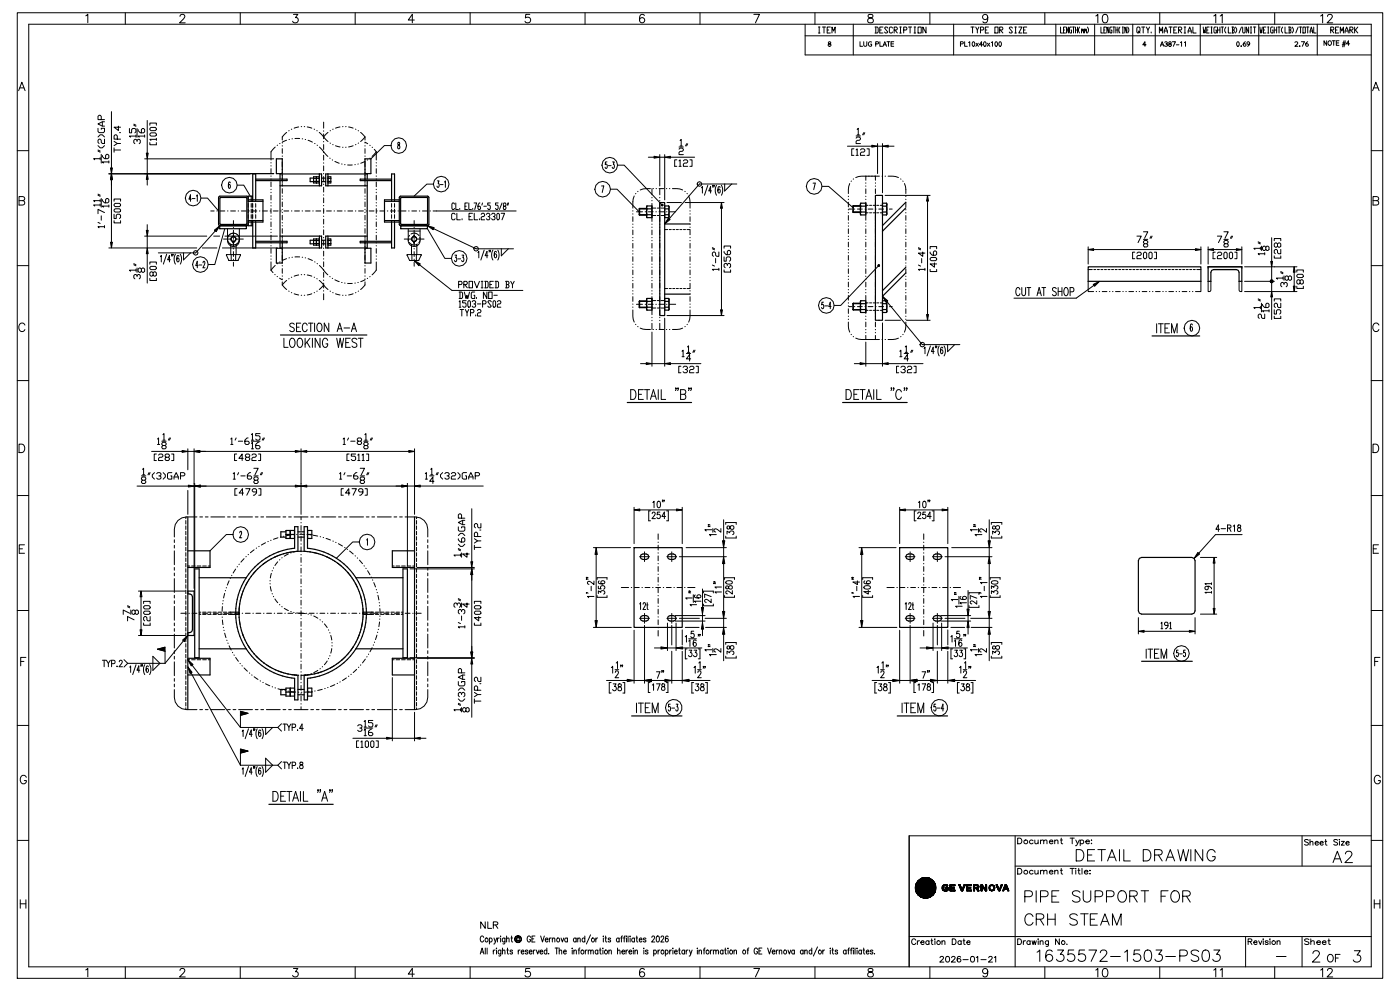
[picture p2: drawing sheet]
<svg xmlns="http://www.w3.org/2000/svg" width="297mm" height="210mm" viewBox="0 0 297 210" stroke-linecap="round" stroke-linejoin="round" font-family="sans-serif">
<g fill="none" stroke="#000" stroke-width=".21">
<path d="M3.7 2.7h289.3v204.6h-289.3zM4 19.2l.6-1.8 .7 1.8M4.2 18.6h.9M6.1 5.1h284.5v199.8h-284.5zM18.2 3.4l.4-.4v1.8M26.6 2.7v2.4M38.1 3.5l.4-.5 .6 .2a.56 .56 0 0 1-.2 .8l-.8 .8h1.2M50.9 2.7v2.4M62.2 3h.9l-.5 .7a.6 .6 0 0 1 .5 1 .6 .6 0 0 1-1.1-.2M75.3 2.7v2.4M87.8 4.2h-1.3l.9-1.2v1.8M99.6 2.7v2.4"/>
<path d="M112.3 3h-.9l-.1 .8a.63 .63 0 0 1 1 0 .63 .63 0 0 1-.1 1 .63 .63 0 0 1-.9-.3M124 2.7v2.4M136.5 3.3a.52 .52 0 0 0-.7-.2 1.03 1.03 0 0 0 .3 1.7 .56 .56 0 0 0 .5-.5 .56 .56 0 0 0-.5-.6 .56 .56 0 0 0-.6 .5M148.3 2.7v2.4M159.7 3h1.2l-.8 1.8M170.6 5.1v6.5h120M170.6 7.6h120M172.7 2.7v2.4M173.4 5.7h.4M173.4 7h.4M173.6 5.7v1.3M174.3 5.7h.7"/>
<path d="M174.6 5.7v1.3M175.3 6.4h.3M175.6 8.9a.31 .31 0 0 0 0 .4 .31 .31 0 0 0 .4 .1 .28 .28 0 0 1-.1 .4 .28 .28 0 0 1-.4-.2 .28 .28 0 0 1 .4-.3 .24 .24 0 0 0 .1-.4 .24 .24 0 0 0-.4 0zM176 5.7h-.7v1.3h.7M176.3 7v-1.3l.3 .9 .4-.9v1.3M180.8 5.1v6.5M182.2 8.8v1h.6M183 8.8v.7a.33 .33 0 0 0 .4 .3 .33 .33 0 0 0 .3-.3v-.7M184 3.1a.36 .36 0 0 0 .2 .6 .64 .64 0 0 1 .7 .3 .64 .64 0 0 1 0 .8h-.6a.52 .52 0 0 1-.4-.5 .52 .52 0 0 1 .5-.5l.3-.1a.36 .36 0 0 0 .2-.6zM184.7 8.9a.46 .46 0 0 0-.7 .4 .46 .46 0 0 0 .7 .4v-.3h-.2M185.4 5.7h.5l.2 .2v.9l-.2 .2h-.5M185.6 9.3l.5-.1v-.3l-.5-.1v1"/>
<path d="M185.6 5.7v1.3M186.4 6.4h.4M186.5 8.8v1h.5M187.1 5.7h-.7v1.3h.7M187.1 9.8l.4-1 .4 1M187.2 9.5h.5M188 8.8h.6M188.1 5.9l-.1-.2h-.4l-.1 .2 .6 .9-.1 .2h-.4l-.1-.2M188.3 8.8v1M188.8 9.3h.5M189.1 5.9l-.1-.2h-.4l-.1 .2v.9l.1 .2h.4l.1-.2M189.4 8.8h-.6v1h.6"/>
<path d="M189.5 6.4h.5l.2-.2-.2-.5h-.5v1.3M189.6 6.4l.6 .6M190.7 5.7h.3M190.7 7h.3M190.8 5.7v1.3M191.5 6.4h.5l.2-.2-.2-.5h-.5v1.3M192.5 5.7h.7M192.9 5.7v1.3M193.7 5.7h.3M193.7 7h.3M193.9 5.7v1.3M194.5 5.7h.7v1.3h-.7z"/>
<path d="M196.2 5.7v1.3l-.6-1.3v1.3M197.1 2.7v2.4M202.1 5.1v6.5M203.5 9.3h.5l.1-.4-.6-.1v1M204.4 8.8v1h.6M205.3 9l.2-.2v1M205.8 5.7h.6M206.1 5.7v1.3M206.2 8.9a.42 .42 0 0 1 .4 .4 .42 .42 0 0 1-.4 .5l-.2-.4zM206.8 5.7l.3 .7v.6M206.9 9.2l.5 .6M207.3 9.2l-.5 .6"/>
<path d="M207.5 5.7l-.4 .7M207.8 6.4h.5l.2-.2-.2-.5h-.5v1.3M208.2 9.5h-.7l.5-.7v1M208.6 8.9a.42 .42 0 0 1 .4 .4 .42 .42 0 0 1-.4 .5l-.2-.4zM208.8 6.4h.3M209.3 9.2l.5 .6M209.3 3.6a.56 .56 0 0 1-.7 .5 .56 .56 0 0 1-.3-.9 .56 .56 0 0 1 .9 .1 1.25 1.25 0 0 1-.4 1.5h-.4l-.1-.2M209.5 5.7h-.7v1.3h.7M209.7 9.2l-.5 .6M210.1 9l.2-.2v1M210.8 5.7h.7v1.3h-.7zM211 8.9a.42 .42 0 0 1 .4 .4 .42 .42 0 0 1-.4 .5l-.2-.4z"/>
<path d="M211.8 8.9a.42 .42 0 0 1 .4 .4 .42 .42 0 0 1-.4 .5l-.1-.4zM211.8 6.4h.6l.1-.2-.1-.5h-.6v1.3M212 6.4l.5 .6M214.5 5.9l-.1-.2h-.4l-.1 .2 .6 .9-.1 .2h-.4l-.1-.2M215.1 5.7h.3M215.1 7h.3M215.2 5.7v1.3M215.9 5.7h.7l-.7 1.3h.7M216.9 6.4h.4M217.6 5.7h-.7v1.3h.7M221.4 2.7v2.4M223.8 5.1v6.5"/>
<path d="M224.8 5.7v1.3h.4M225.4 6.4h.2M225.8 5.7h-.4v1.3h.4M226.4 5.7v1.3l-.4-1.3v1.3M227.1 5.7h-.3l-.1 .2 .1 1.1h.3l-.1-.6M227.3 5.7h.4M227.5 5.7v1.3M227.9 6.4h.4M227.9 5.7v1.3M228.3 5.7v1.3M228.8 5.7l-.2 .5 .2 .8M229.2 6.4l.1-.2 .1 .4"/>
<path d="M229.2 6.2v.8M229.4 6.4l.1-.2 .1 .8M229.8 6.4l.1-.2 .1 .4M229.8 6.2v.8M230 6.4l.1-.2 .1 .8M230.5 5.7l.2 .5-.2 .8M232 5.1v6.5M232.2 3.4l.4-.4v1.8M233.3 5.7v1.3h.4M233.8 3.1a.58 .58 0 0 1 .9 .3 .91 .91 0 0 1-.6 1.4 1.15 1.15 0 0 1-.3-1.7zM233.9 6.4h.2M234.4 5.7h-.5v1.3h.5"/>
<path d="M235 5.7v1.3l-.4-1.3v1.3M235.6 5.7h-.3l-.1 .2 .1 1.1h.3l-.1-.6M235.8 5.7h.5M236.1 5.7v1.3M236.5 6.4h.4M236.5 5.7v1.3M236.9 5.7v1.3M237.3 5.7l-.2 .5 .2 .8M237.8 5.7h.3M237.8 7h.3M238 5.7v1.3M238.8 5.7v1.3l-.4-1.3v1.3"/>
<path d="M239 5.7l.2 .5-.2 .8M240.1 5.1v6.5M241.3 6.6l.1 .2-.3 .2-.2-.2v-.9l.2-.2h.3l.2 .2v.7l-.2 .2 .2 .2M241.9 5.7h.7M242.3 5.7v1.3M242.9 9.5h-.7l.4-.7v1M242.9 5.7l.4 .7v.6M243.6 5.7l-.3 .7M244 6.8v.2M244.8 5.1v6.5M245.7 7v-1.3l.3 .9 .4-.9v1.3M245.8 2.7v2.4"/>
<path d="M245.9 9.8l.4-1 .4 1M246 9.5h.5M246.7 7v-.4l.4-.9 .3 .9v.4M246.7 6.6h.7M246.8 9a.25 .25 0 0 1 .3-.2 .25 .25 0 0 1 .2 .3 .25 .25 0 0 1-.2 .2 .3 .3 0 0 1 .3 .4 .3 .3 0 0 1-.5 .1l-.1-.1M247.7 5.7h.7M247.8 8.9a.31 .31 0 0 0 0 .4 .31 .31 0 0 0 .4 .1 .28 .28 0 0 1-.2 .4 .28 .28 0 0 1-.3-.2 .28 .28 0 0 1 .3-.3 .24 .24 0 0 0 .1-.4 .24 .24 0 0 0-.3 0zM248.1 5.7v1.3M248.4 8.8h.7l-.5 1M248.7 6.4h.4M249.3 9.5h.5M249.4 5.7h-.7v1.3h.7"/>
<path d="M249.8 6.4h.5l.1-.2-.1-.5h-.5v1.3M249.9 6.4l.5 .6M250.2 9l.2-.2v1M250.9 5.7h.4M250.9 7h.4M251 9l.2-.2v1M251.1 5.7v1.3M251.8 7v-.4l.3-.9 .4 .9v.4M251.8 6.6h.7M252.8 5.7v1.3h.7M254.4 5.1v6.5M255 5.7l.1 1.3 .1-.6 .2 .6 .1-1.3"/>
<path d="M255.7 6.4h.3M256.2 5.7h-.5v1.3h.5M256.6 5.7h.3M256.6 7h.3M256.8 5.7v1.3M257.2 3.4l.4-.4v1.8M257.8 5.7h-.4l-.1 .2 .1 1.1h.4v-.6h-.2M258 6.4h.5M258 5.7v1.3M258.5 5.7v1.3M258.6 3.4l.4-.4v1.8M258.8 5.7h.5"/>
<path d="M259 5.7v1.3M259.8 5.7l-.3 .5v.4l.3 .4M260.3 5.7v1.3h.5M261.1 5.7h.3l.2 .2-.2 .5M261.2 6.4h.2l.2 .4-.2 .2h-.3M261.2 5.7v1.3M261.8 5.7l.3 .5v.4l-.3 .4M262.2 8.9a.42 .42 0 0 1 .4 .4 .42 .42 0 0 1-.4 .5l-.1-.4zM263 9.8h.1M263 9.7h.1M263.1 9.8h-.1M263.1 5.7l-.5 1.3"/>
<path d="M263.3 5.7l.2 1.3h.2l.1-.2v-1.1M263.9 8.8a.47 .47 0 0 0-.5 .5 .47 .47 0 0 0 .5 .5 .29 .29 0 0 0 0-.5 .29 .29 0 0 0-.4 .1M264.6 5.7v1.3l-.5-1.3v1.3M264.8 9.2a.29 .29 0 0 1-.4 .2 .29 .29 0 0 1-.1-.4 .29 .29 0 0 1 .5 0v.4l-.4 .4M265 5.7h.2M265 7h.2M265.1 5.7v1.3M265.6 5.7h.5M265.9 5.7v1.3M266.8 5.1v6.5M267 5.7l.1 1.3 .1-.6 .2 .6 .1-1.3M267.8 6.4h.2"/>
<path d="M268.3 5.7h-.5v1.3h.5M268.6 5.7h.3M268.6 7h.3M268.8 5.7v1.3M269.8 5.7h-.4l-.1 .2 .1 1.1h.4v-.6h-.1M270 6.4h.5M270 5.7v1.3M270.1 2.7v2.4M270.5 5.7v1.3M270.8 5.7h.5M271 5.7v1.3M271.8 5.7l-.2 .5v.4l.2 .4"/>
<path d="M272.3 5.7v1.3h.5M273.1 5.7h.4l.1 .2-.1 .5M273.2 6.4h.3l.1 .4-.1 .2h-.4M273.2 5.7v1.3M273.8 5.7l.3 .5v.4l-.3 .4M274.4 9a.33 .33 0 0 1 .5-.1 .33 .33 0 0 1-.1 .5l-.4 .4h.7M275.1 5.7l-.5 1.3M275.4 5.7h.5M275.4 9.8h.1M275.4 9.7h.1M275.5 9.8h-.1M275.6 5.7v1.3"/>
<path d="M275.8 8.8h.6l-.4 1M276.1 5.7h.5v1.3h-.5zM276.9 5.7h.5M277.1 5.7v1.3M277.1 8.8a.47 .47 0 0 0-.4 .5 .47 .47 0 0 0 .4 .5 .29 .29 0 0 0 0-.5 .29 .29 0 0 0-.4 .1M277.6 7l.3-1.3 .2 1.3M277.6 6.6h.5M278.4 5.7v1.3h.5M279.1 5.1v6.5M279.9 3.4l.4-.4v1.8M281.1 8.6v1l-.5-1v1M281.3 3.5l.4-.5 .6 .2a.56 .56 0 0 1-.2 .8l-.9 .8h1.2"/>
<path d="M281.6 8.7a.42 .42 0 0 1 .6 .4 .42 .42 0 0 1-.7 .4l-.1-.5zM282 6.4h.5l.2-.2-.2-.5h-.5v1.3M282.2 6.4l.5 .6M282.3 8.6h.7M282.6 8.6v1M283 6.4h.4M283.2 9.1h.5M283.7 5.7h-.7v1.3h.7M283.7 8.6h-.5v1h.5M284 7v-1.3l.4 .9 .3-.9v1.3M284.4 9.5h.7M284.5 9.1h.7"/>
<path d="M284.8 8.6l-.3 1.3M285 7v-.4l.4-.9 .3 .9v.4M285 6.6h.7M285.1 8.6l-.3 1.3M286 9.3h-.7l.5-.7v1M286.1 6.4h.5l.1-.2-.1-.5h-.5v1.3M286.2 6.4l.5 .6M287.1 5.7v1.3M287.2 6.4l.5 .6M287.7 5.7l-.5 .7h-.1M290.9 19.2l.7-1.8 .7 1.8M291.1 18.6h.9"/>
<path d="M3.7 31.9h2.4M20.8 30.9l.4 .4h.5l.4-.4M20.8 29l.4-.4h.5l.4 .4M20.8 27.2v.7l.2 .2h.9l.2-.2v-.7h-.6v.2M20.8 32l.4 .2M20.8 31.8l.4 .2M21.2 33.6h-1.4l.3 .3M21.2 33.4v.5M21.5 25.3v-.6l-.5-.3-.2 .3v.6h1.3M21.5 32.7v1.8M21.7 32.9v.3l.4 .4h.7l.3-.2v-.5l-.3-.2-.4 .2v.7M21.7 25.8v.9"/>
<path d="M22.1 29.5v.9h-.4l-.2-.2v-.5l-.3-.2-.4 .2v.5l.2 .2M22.1 25.8h-.4l-.9 .5 .9 .4h.4M23.1 34.3h-1.4l.2 .2M23.1 36.9h29.9M23.1 34.1v.4M23.1 36.8h34.9M23.6 23.7v11.9M23.6 36.8v.1M23.6 38.1v13.2M24.2 31.3v.9M24.2 31.8h1.4M24.2 29.9l.7 .5"/>
<path d="M24.9 29.5v-.7l-.5-.2-.2 .2v.7h1.4M25.1 26.7v.9l-.9-.6h1.4M25.3 28.1h.3M25.6 30.4h-.7l-.7 .5M27.4 27.2v.9h.5v-.6l.2-.3h.5l.2 .3v.4l-.2 .2M28.4 26.5l.4 .3M28.4 26.3l.4 .2M28.8 28.8h-1.4l.3 .3M28.8 28.6v.5M29 30v-.2l-.4-.3-.2 .3v.4l.2 .2M29 29.8l.3-.3 .4 .3v.4l-.2 .2M29 27.2v1.9"/>
<path d="M29.3 27.5v.2l.4 .4h.7l.3-.2v-.4l-.3-.3-.4 .3v.6M30.7 28.8h-1.4l.2 .3M30.7 33.7h27.3M30.7 28.6v.5M31.2 25.5v6.9M31.2 33.7v3.1M31.2 38v1.2M31.8 30.2v.5h1.3v-.5M31.8 28.4l.2-.3h.9l.2 .5-.2 .2h-.9zM31.8 26.5v-.4h1.3v.4M32 27h.9l.2 .5-.2 .2h-.9l-.2-.2zM33.1 29.5h-1.3l.2 .3"/>
<path d="M33.1 29.3v.5M48.8 38.7l-.1-.2a1.06 1.06 0 0 0-.1 1.4 .43 .43 0 0 0 .2-.4 .43 .43 0 0 0-.3-.4l-.1 .4M50.3 39.2h1.4l1.3 2.4M57.4 34.5v.1M57.4 35.1v.1M57.4 35.7v1M57.4 37.3v.1M57.4 37.9v.1M57.4 38.6v1M58.3 31.2l-.9 1v1.7M58.8 30.8h-.1M59.3 30.4h.1"/>
<path d="M59.8 37.7v.8M59.8 36.9v1.2M59.8 39v.4M59.8 30.2v.1M59.8 30.9v.1M59.8 31.5v1M59.8 33v.1M59.8 33.7v.1M59.8 34.3v1M59.8 35.9v.1M59.8 36.5v.1M59.8 38.7v.1"/>
<path d="M59.8 40v1M60.7 29.7l-.9 .4M60.7 28.1l-.9 .9v.7M61.3 27.7h-.1M61.3 29.5l-.1 .1M61.8 27.4h-.1M62 29.4h-.1M62.5 29.4h1M63.3 26.9l-1 .3M63.9 26.8h-.1M64 29.4h.1M64.5 26.8h.1"/>
<path d="M64.7 29.5l.1 .1M65.1 26.9l1 .3M65.3 29.7l.9 .4M66.6 27.4h.1M66.7 30.4h.1M67.1 27.7h.1M67.2 30.8h.1M67.7 28.1l.9 .9M67.7 31.2l1.8 2M68.6 29l.9 1M68.6 25.9v1.2M68.6 27.7v.1"/>
<path d="M68.6 28.4v1M68.6 30v.1M68.6 30.6v1.1M68.6 32.2v.1M68.6 32.9v1M68.6 34.5v.1M68.6 35.2v1M68.6 36.7v.2M68.6 37.4v1M68.6 39v.1M68.6 39.7v1M69.5 28.1l-.9 .9"/>
<path d="M69.9 33.5l.1 .1M70 30.3v.1M70 27.7h.1M70.4 33.9h.1M70.5 30.6l.1 .1M70.6 27.4h-.1M71 34.2l.9 .4M71.1 30.9l1 .2M72.1 26.9l-1 .3M72.4 34.8h.1M72.6 31.2h.1M72.7 26.8h-.1"/>
<path d="M73 34.9h.1M73.2 26.8h.1M73.3 31.2h-.1M73.7 35h1M73.9 26.9l.9 .3M74.8 30.9l-.9 .2M75.3 34.9h-.1M75.3 27.4h.1M75.4 30.6l-.1 .1M75.9 27.7h.1M75.9 34.8h-.1M76 30.3l-.1 .1"/>
<path d="M76.4 28.1l1 .9M77.4 37.7v.8M77.4 29l-1 1M77.4 30.1l.5 .4M77.4 29v.7M77.4 30.2v.1M77.4 30.9v.1M77.4 31.5v1M77.4 33v.1M77.4 33.7v.1M77.4 34.3v1M77.4 35.9v.1"/>
<path d="M77.4 36.5v.1M77.4 36.9v1.2M77.4 38.7v.1M77.4 39v.4M77.4 40v1M77.4 34.2l-1 .4M77.9 33.9h-.1M78.4 30.8h.1M78.4 33.5v.1M78.9 31.2v.1M79.3 31.6l.4 .6M79.7 32.2l-.9 1"/>
<path d="M79.7 32.2v1.7M79.7 34.5v.1M79.7 35.1v.1M79.7 35.7v1M79.7 37.3v.1M79.7 37.9v.1M79.7 38.6v1M82.8 30.8h-1.3l-2.9 2.9M84.3 30.2v.3a.78 .78 0 0 1 .4 1h-.1a.48 .48 0 0 1-.3-.5 .48 .48 0 0 1 .4-.4v-.4zM91.8 39h-1.4l-2.6 2.6M92.7 38.3h.3l-.2 .6a.47 .47 0 0 1 .3 .4 .47 .47 0 0 1-.3 .4l-.2-.3M93.3 39.1h.6"/>
<path d="M94.2 38.6l.2-.3v1.4M127.5 39.4h.4l-.3 1.4M128.6 34.3h-.3v.5a.44 .44 0 0 1 .5 .4 .44 .44 0 0 1-.3 .5l-.3-.3M128.9 35.1h.6M129.8 34.3h.4l-.2 .5a.48 .48 0 0 1 .2 .5 .48 .48 0 0 1-.3 .4l-.2-.3M130.9 35h1.4l8 8.5M137.4 33.3h1.2M137.8 40h-1.5l-.6 .3M138.2 40v1.3M138.4 40h.1M139 40h.1M139.7 40h1"/>
<path d="M139.8 32.8v6.6M139.8 40v1.3M139.8 33.3h1.1M140.9 32.8v9.6M141.2 40h.1M141.9 40h.1M142.1 33.3h5.1M142.5 40h1.6l.6 .3M143.4 33.9h-.4v1.3h.4M143.9 31.6l.2-.2h.5l.2 .2-.2 .5h-.5l-.2 .2v.5h.9M143.9 34.1l.2-.2v1.3M143.9 31.2h.9"/>
<path d="M143.9 35.2h.5M144.1 29.8l.3-.3v1.4M144.1 30.9h.5M144.8 34.1l.2-.2h.5l.2 .2-.2 .5h-.5l-.2 .2v.4h.9M145.5 30.5l-.2 .4M145.7 30.5l-.2 .4M146.2 33.9h.5v1.3h-.5M148.7 39.8l.2-.3v1.4M150 39.3l-.7 2.1M151.1 39.3l-.1 .4M151.3 39.3v.4M151.8 39.3a2.12 2.12 0 0 0 0 2.1"/>
<path d="M152.6 39.7l-.2-.2a.93 .93 0 0 0 0 1.4 .41 .41 0 0 0 .2-.4 .41 .41 0 0 0-.4-.4l-.1 .4M152.9 39.3a2.12 2.12 0 0 1 0 2.1M153.6 39v1.5l1.5-1.5M156.1 39h-7.9l-6.4 7.4M172.3 38.8h.5l-.4 1.4M174.2 39.5h1.4l5.1 4.5M179.6 31h5.1M180.1 38.9l-.2 .6-.1 1.5M180.4 38.4h.1M180.9 37.9l-.1 .1M181 31.5h-.5v1.4h.5M181.4 29.3l.3-.3h.4l.2 .3-.2 .4h-.4l-.3 .3v.4h.9"/>
<path d="M181.4 31.8l.3-.3v1.4M181.4 28.8h.9M181.4 32.9h.5M181.7 27.4l.2-.2v1.4M181.7 28.6h.4M182.3 31.8l.3-.3h.4l.3 .3-.3 .4h-.4l-.3 .3v.4h1M183 28.1l-.2 .5M183.3 28.1l-.3 .5M183.5 38.7v.1M183.5 39.4v.1M183.5 37.3l-1.5 .1-.7 .2M183.7 31.5h.5v1.4h-.5"/>
<path d="M185.5 37.3v.9M185.5 38.7v.1M185.5 39.4v.1M186 30.4v6.4M186 31h1M186.4 37.3h-2.9v.9M186.9 37.3h.1M187 30.4v10.5M187.6 37.3h.1M188.2 37.3l1.6 .1 .6 .2M188.2 31h1.3M190.9 37.9v.1"/>
<path d="M191.3 38.4h.1M191.7 38.9l.2 .6 .1 1.5M290.6 31.9h2.4M3.7 56.3h2.4M4 42.5h.8a.47 .47 0 0 1 .5 .5 .47 .47 0 0 1-.5 .5h-.8v-1.8h.8l.3 .1 .1 .4-.4 .3M20.8 47.1l.4 .2M20.8 41.4l.4 .2M20.8 41.1l.4 .3M21.2 43.4h-1.4l.3 .3M21.2 42.5h-1.4l.3 .2M21.2 42.3v.4M21.2 43.2v.5"/>
<path d="M21.5 42.1v1.8M21.5 45.7v1M21.7 42.3v.2l.4 .5h.7l.3-.3v-.4l-.3-.2-.4 .2v.7M22.1 48h-1.3l.2 .3M22.1 45l-1.3-.6v.9M22.1 47.8v.5M23.1 43.7h-1.4l.2 .2M23.1 52.5h18.6M23.1 43.4v.5M24.2 46.8v.4h1.4v-.4M24.2 45.4v.9h.4v-.7l.3-.2h.4l.3 .2v.5l-.3 .2M24.2 44.5l.2-.3h.9l.3 .5-.3 .2h-.9z"/>
<path d="M24.2 43.3l.2-.2h.9l.3 .5-.3 .2h-.9zM24.2 42.6v-.4h1.4v.4M28.4 56.1l.4 .2M28.4 55.9l.4 .2M28.8 57.2h-1.4l.3 .3M28.8 57v.5M29 58.6v-.2l-.4-.2-.2 .2v.5l.2 .2M29 58.4l.3-.2 .4 .2v.5l-.2 .2M29 56.8v.9M30 57l.2-.2 .5 .2v.5l-.5 .2-.2-.2v-.5l-.5-.2-.2 .2v.5l.2 .2 .5-.2M30.7 50h13.1M31.2 47.6v1.2"/>
<path d="M31.2 50v2.5M31.2 53.8v6.2M31.8 59v.4h1.3v-.4M31.8 56.7l.2-.3h.9l.2 .5-.2 .2h-.9zM31.8 56v-.5h1.3v.5M32.4 57.8l.3-.2 .4 .2v.5l-.4 .2-.3-.2v-.5l-.4-.2-.2 .2v.5l.2 .2 .4-.2M34 54.4l.2-.3v1.4M35.3 53.9l-.7 2.1M36.1 55h-.6l.4-.9v1.4M36.4 53.9l-.1 .4M36.7 53.9l-.1 .4M37.2 53.9a2.12 2.12 0 0 0 0 2.1"/>
<path d="M37.9 54.3l-.1-.2a.93 .93 0 0 0-.1 1.4 .41 .41 0 0 0 .3-.5 .41 .41 0 0 0-.4-.3l-.1 .3M38.2 53.9a2.12 2.12 0 0 1 0 2.1M38.9 53.6v1.5l1.5-1.5M40.5 42.2h-.5l.4-.9v1.4M40.7 42.1h.6M41.6 41.6l.2-.3v1.4M42 56.3h-.5l.3-.9v1.3M42.2 56.2h.6M42.6 42h1.4l2.3 2.7M42.9 52.5h3.1M43 55.7l.2-.3h.2v.5l-.4 .8h.5M44.7 44.7h.7"/>
<path d="M45.3 50h1.3M45.6 48.9l-4.1 4.7h-7.9M45.9 44.7h.2M46.6 44.7h1M47.1 52.5h11.7M47.4 50.7h1.5M47.6 48.5l-2.1 7.6h-1.4M47.7 50h11.1M48 54l.5 1.2M48 54h2.9l-.4 1.2M48 54h.1M48.2 44.7h.1"/>
<path d="M48.5 55.2h.1M48.5 55.2h1.9M48.9 44.7h1M48.9 51.8v2.2M49 54v1.2M49.2 49.4a1.25 1.25 0 0 0-.6 2.1 1.25 1.25 0 0 0 2.1-.6M49.2 49.4h.1M49.2 49.4a1.26 1.26 0 0 1 1.5 1.5M49.4 51.4v-.3h.1v.3M49.4 50l.1 .1M49.4 50v.1M49.4 51.4v.1"/>
<path d="M49.4 50.1v.1M49.4 50h.1M49.4 50.1h.1M49.4 50.1l-.3 .2-.1 .4 .1 .3 .3 .2 .4-.2 .2-.3-.1-.4-.4-.2M49.4 50.7h.1M49.4 51.5h.1M49.4 51.4h.1M49.5 50.1h-.1M49.5 50.1h.1M49.5 46.7v.9M49.5 48.1v.1M49.5 48.8v1"/>
<path d="M49.5 50.4v.1M49.5 51.1v1M49.5 52.7v.1M49.5 53.3v1M49.5 54.9v.1M49.5 55.6v.8M49.5 51.4h-.1M49.5 51.4h.1M49.5 50v.1M49.5 51.4v.1M49.5 50.1v.1M49.9 54v1.2"/>
<path d="M50 51.8v2.2M50.1 50.7h1.5M50.5 55.2h-.1M50.5 44.7h.1M50.7 50.9h.1M50.7 48.5v2.8l-.4 .6-.8 .3-.7-.2-.5-.6-.1-2.9M51.1 44.7h1.1M52.6 45.5v.8M52.6 44.3v.8M52.6 43.1v.8M52.6 42.3v.4M52.6 46.7v.4"/>
<path d="M52.7 44.7h.1M53.2 43.1v.8M53.2 44.3v.8M53.2 45.5v.8M53.2 41.6v1.1M53.2 46.7v1.1M53.4 44.7h1M53.5 43.1v.8M53.5 44.3v.8M53.5 45.5v.8M53.5 42.3v.4M53.5 46.7v.4"/>
<path d="M53.6 43.1v.8M53.6 44.3v.8M53.6 45.5v.8M53.6 42.3v.4M53.6 46.7v.4M54.2 45.5v.8M54.2 44.3v.8M54.2 43.1v.8M54.2 42.3v.4M54.2 46.7v.4M55 44.7h.1M55.7 44.7h1"/>
<path d="M57.2 44.7h.1M57.4 57.2l.5 .6M57.4 40.1v.1M57.4 40.7v.1M57.4 41.4v1M57.4 42.9v.1M57.4 43.6v.1M57.4 44.2v1M57.4 45.7v.1M57.4 46.4v.1M57.4 47v1M57.4 48.6v.1"/>
<path d="M57.4 49.2v.1M57.4 49.9v.9M57.4 51.4v.1M57.4 52v.1M57.4 52.7v1M57.4 54.2v.1M57.4 54.9v.1M57.4 55.5v1.7M57.9 44.7h1M58.2 58.2h.1M58.3 56.3l-.9 .9M58.7 58.6h.1"/>
<path d="M58.8 55.8l-.1 .1M59.2 58.9l.6 .4M59.3 55.5h.1M59.5 44.7h.1M59.8 50.9v.8M59.8 41.5v.1M59.8 42.2v.1M59.8 42.8v1M59.8 44.3v.1M59.8 45v.1M59.8 45.6v1M59.8 47.2v.1"/>
<path d="M59.8 47.8v.1M59.8 48.4v1M59.8 50v.5M59.8 50.6v.1M59.8 51.3v1.2M59.8 52.8v.1M59.8 53.4v.1M59.8 54.1v1M59.8 55.6v.1M59.8 56.3v.1M59.8 56.9v1M59.8 58.4v.1"/>
<path d="M59.8 59.1v.1M59.8 59.7v.7M60.2 44.7h1M60.7 54.8l-.9 .4M60.7 59.4l-.9 1M61.3 59l-.1 .1M61.3 54.6l-.1 .1M61.8 44.7h.1M61.8 58.7l-.1 .1M62 54.5h-.1M62.4 44.7h1.1M62.5 54.4h1"/>
<path d="M63.3 58.3l-1 .2M63.9 58.2h-.1M64 44.7h.1M64 54.5h.1M64.5 58.2h.1M64.7 54.6l.1 .1M64.7 44.7h1M65.1 58.3l1 .2M65.3 54.8l.9 .4M66.3 44.7h.1M66.6 58.7l.1 .1M66.7 55.5h.1"/>
<path d="M66.9 44.7h1.1M67.1 59l.1 .1M67.2 55.8l.1 .1M67.7 59.4l.9 1M67.7 56.3l1.8 1.9M68.5 44.7h.1M68.6 41.3v.1M68.6 41.9v1.1M68.6 43.5v.1M68.6 44.2v1M68.6 45.8v.1M68.6 46.4v1.1"/>
<path d="M68.6 48v.1M68.6 48.7v1M68.6 50.3v.1M68.6 51v1M68.6 52.6v.1M68.6 53.2v1.1M68.6 54.8v.1M68.6 55.5v1M68.6 57.1v.1M68.6 57.7v1.1M68.6 59.3v.1M68.6 60v1"/>
<path d="M69.2 44.7h1M69.9 58.6l.1 .1M70.4 59h.1M70.8 44.7h.1M71 59.3l.9 .4M71.5 44.7h1M72.4 59.8l.1 .1M73 60h.1M73 44.7h.2M73.7 44.7h1M75.3 60h-.1M75.3 44.7h.1"/>
<path d="M75.9 59.8l-.1 .1M76 44.7h1M77.4 50.9v.8M77.4 59.7v.7l-1 1M77.4 41.5v.1M77.4 42.2v.1M77.4 42.8v1M77.4 44.3v.1M77.4 45v.1M77.4 45.6v1M77.4 47.2v.1M77.4 47.8v.1"/>
<path d="M77.4 48.4v1M77.4 50v.5M77.4 50.6v.1M77.4 51.3v1.2M77.4 52.8v.1M77.4 53.4v.1M77.4 54.1v1M77.4 55.6v.1M77.4 56.3v.1M77.4 56.9v1M77.4 58.4v.1M77.4 59.1v.1"/>
<path d="M77.4 59.3l-1 .4M77.6 44.7h.1M77.9 59h-.1M78.2 44.7h1.1M78.4 58.6v.1M79.7 55.5v1.7l-.9 1M79.7 40.1v.1M79.7 40.7v.1M79.7 41.4v1M79.7 42.9v.1M79.7 43.6v.1M79.7 44.2v1"/>
<path d="M79.7 45.7v.1M79.7 46.4v.1M79.7 47v1M79.7 48.6v.1M79.7 49.2v.1M79.7 49.9v.9M79.7 51.4v.1M79.7 52v.1M79.7 52.7v1M79.7 54.2v.1M79.7 54.9v.1M79.8 44.7h.1"/>
<path d="M80.5 44.7h1M82.1 44.7h.1M82.8 44.7h1M83 45.5v.8M83 44.3v.8M83 43.1v.8M83 42.3v.4M83 46.7v.4M83.6 43.1v.8M83.6 44.3v.8M83.6 45.5v.8M83.6 42.3v.4"/>
<path d="M83.6 46.7v.4M84.3 44.7h.1M85 44.7h1M85.7 50.7h1.5M86.3 54l.5 1.2M86.3 54h2.9l-.5 1.2M86.3 54h.1M86.5 48.5l.1 2.9 .5 .6 .6 .2 .8-.2 .5-.7v-2.8M86.5 50.6l.1 .4M86.5 49h2.5M86.6 44.7h.1M86.7 51.4l.9 .5 .8-.2"/>
<path d="M86.8 55.2h.1M86.8 55.2h1.9M86.8 49.9l-.2 .3M87.1 49.6l.9-.2 .8 .5M87.2 51.8v2.2M87.3 44.7h1M87.3 54v1.2M87.7 51.4v-.3h.1v.3M87.7 50l.1 .1M87.7 50v.1M87.7 51.4v.1M87.7 50.1v.1"/>
<path d="M87.7 50.1h.1M87.7 50.1l-.3 .2-.2 .4 .2 .3 .3 .2 .4-.2 .2-.3-.1-.4-.4-.2M87.7 50.7h.1M87.7 51.5h.1M87.7 51.4l.1 .1M87.8 51.4h-.1M87.8 51.4h.1M87.8 50.1h.1M87.8 50.1h-.1M87.8 49.9v.1M87.8 49.9l-.1 .1M87.8 51.3l-.1 .1"/>
<path d="M87.8 51.3v.1M87.8 46.7v.9M87.8 48.1v.1M87.8 48.8v1M87.8 50.4v.1M87.8 51.1v1M87.8 52.7v.1M87.8 53.3v1M87.8 54.9v.1M87.8 55.6v.8M87.8 50h.1M87.8 51.4v.1"/>
<path d="M87.8 50v.1M87.8 50.1v.1M88.2 54v1.2M88.3 51.8v2.2M88.4 50.7h1.5M88.7 55.2h.1M88.9 44.7h.1M88.9 56.1l6.9 5.4h15M88.9 51.1l-.2 .3M89 50.3v.4M89.5 44.7h1.1M90.6 48.5l3.7 6.3h1.4"/>
<path d="M91.1 44.7h.1M91.8 44.7h17.6M91.9 48.5l9 4.2h7.9M96.3 43.2l-.1-.2h-.3l-.1 .2v1l.1 .2h.3l.1-.2M96.4 54.1h.4l-.2 .5a.47 .47 0 0 1 .2 .4 .47 .47 0 0 1-.3 .4l-.2-.2M96.4 45.4l-.1-.2h-.4l-.2 .2v.9l.2 .3h.4l.1-.3M96.6 43v1.4h.5M96.8 45.2v1.4h.8M97 54.9h.6M97.4 44.2v.2M97.9 54.1h.4l-.2 .5a.47 .47 0 0 1 .2 .4 .47 .47 0 0 1-.3 .4l-.2-.2M97.9 46.3v.3"/>
<path d="M98.5 43.7h.3M99.1 43h-.6v1.4h.6M99.4 43v1.4h.5M99.4 45.9h.4M99.4 59.6h.7v1.4h-.7zM100.1 45.2h-.7v1.4h.7M100.2 44.2v.2M100.5 43h.5l-.4 1.4M100.5 45.2v1.4h.7M100.5 59.6l.6 1.4 .5-1.4M101.3 53.5l.2-.2v1.3M101.6 46.3v.3"/>
<path d="M101.7 43l-.4 .5v.7l.1 .2h.3l.1-.2-.1-.5h-.4M102 45.4l.2-.2h.3l.2 .2-.2 .5h-.3l-.2 .2v.5h.7M102 59.6h.3M102.2 59.6v1.4M102.3 43l-.2 .5M102.5 43.7h.6M102.6 53l-.7 2.1M102.7 59.6h.6l.1 .2v1l-.1 .2h-.6M102.9 59.6v1.4M103.1 45.4l.2-.2h.3l.2 .2-.2 .5h-.2M103.4 54.2h-.6l.4-.9v1.3M103.6 45.9l.2 .2-.2 .5h-.3l-.2-.3"/>
<path d="M103.7 53.1l-.1 .3M103.9 43h-.5v.5h.4l.1 .2-.1 .7h-.3l-.1-.2M103.9 53.1v.3M104.2 45.4l.2-.2h.3l.2 .2-.2 .5h-.2M104.5 53a2.1 2.1 0 0 0 0 2.1M104.6 59.6h-.8v1.4h.8M104.7 45.9l.2 .2-.2 .5h-.3l-.2-.3M104.9 59.6h.6l.2 .2v1l-.2 .2h-.6M105.1 59.6v1.4M105.2 53.5l-.1-.2a.94 .94 0 0 0-.1 1.3 .41 .41 0 0 0 .3-.4 .41 .41 0 0 0-.4-.3l-.2 .3M105.5 45.2l.3 .2v.9l-.2 .3-.3-.3v-.9zM105.5 53a2.12 2.12 0 0 1 0 2.1"/>
<path d="M105.6 43h-.6v.5h.4l.2 .7-.2 .2h-.2l-.2-.2M106.2 45.2h.7l-.5 1.4M106.2 52.7v1.5l1.5-1.5M106.4 43l-.6 1.4M106.8 43.7l-.1-.2 .1-.5h.3l.1 .2-.1 .5h-.3l-.1 .2 .1 .5h.3l.1-.2-.1-.5M107.1 59.6h.6l.2 .2-.2 .5M107.3 59.6v1.4M107.6 43l-.1 .5M107.8 43l-.2 .5M108.2 59.6l.4 .7v.7M109 59.6l-.4 .7M129.4 40.1h1.4l4.6 4.8"/>
<path d="M134.1 44.6v.1M134.1 45.3v.1M134.1 45.9v1M134.1 47.5v.1M134.1 48.1v.1M134.1 48.8v.9M134.1 50.3v.1M134.1 50.9v.1M134.1 51.6v1M134.1 53.1v.1M134.1 53.8v.1M134.1 54.4v1"/>
<path d="M134.1 55.9v.1M134.1 56.6v.1M134.1 57.2v1M134.1 58.8v.1M134.1 59.4v.1M134.4 41.5l-.3 1.3v1.3M134.8 41l-.1 .1M134.9 44.9h1.3M135.2 40.5l-.1 .1M135.4 44.3h1.6M135.4 45.5h1.6M136.7 44.9h.1"/>
<path d="M137.4 44.9h1M138.2 41.8v.1M138.2 42.5v.1M138.2 43.1v1h.8M138.2 44.6v.1M138.2 45.3v.1M138.2 45.9v1M138.2 47.5v.1M138.2 48.1v.1M138.2 48.8v.9M138.2 50.3v.1M138.2 50.9v.1"/>
<path d="M138.2 51.6v1M138.2 53.1v.1M138.2 53.8v.1M138.2 54.4v1M138.2 55.9v.1M138.2 56.6v.1M138.2 57.2v1M138.2 58.8v.1M138.2 59.4v.1M138.2 45.7h.8M139 44.9h.1M139.3 44.1h.4"/>
<path d="M139.3 45.7h.4M139.7 44.9h1M139.8 41.8v.1M139.8 42.5v.1M139.8 43.1v1M139.8 44.6v.1M139.8 45.3v.1M139.8 45.9v1M139.8 47.5v.1M139.8 48.1v.1M139.8 48.8v.9M139.8 50.3v.1"/>
<path d="M139.8 50.9v.1M139.8 51.6v1M139.8 53.1v.1M139.8 53.8v.1M139.8 54.4v1M139.8 55.9v.1M139.8 56.6v.1M139.8 57.2v1M139.8 58.8v.1M139.8 59.4v.1M140 44.1h.9M140 45.7h.9"/>
<path d="M140.9 48.6h.6M141.2 44.9h.1M141.3 42.9h3.1M141.8 48.6h.5M141.9 44.9h1.3M142.6 48.6h.4M143.3 48.6h.5M144.1 48.6h.4M144.8 48.6h.5M145.1 40.5l.1 .1M145.2 42.9h8.2M145.6 48.6h.6"/>
<path d="M145.6 41l.1 .1M145.9 41.5l.3 1.3v1.3M146.2 44.6v.1M146.2 45.3v.1M146.2 45.9v1M146.2 47.5v.1M146.2 48.1v.1M146.2 48.8v.9M146.2 50.3v.1M146.2 50.9v.1M146.2 51.6v1M146.2 53.1v.1"/>
<path d="M146.2 53.8v.1M146.2 54.4v1M146.2 55.9v.1M146.2 56.6v.1M146.2 57.2v1M146.2 58.8v.1M146.2 59.4v.1M150.8 40.5h-.6l.4-1v1.4M151 56.2l.4 .2M151 52.7l.4 .2M151 52.5l.4 .2M151.6 54.8v.9"/>
<path d="M152.3 57.1h-1.3l.2 .2M152.3 53.4v.9h-.4l-.3-.2v-.5l-.2-.2-.4 .2v.5l.2 .2M152.3 56.8v.5M152.9 44.1v21.5M153.4 57.2v.5h1.4v-.5M153.4 54.4v1h.5v-.7l.2-.3h.5l.2 .3v.4l-.2 .3M153.4 53.3v.2l.5 .5h.7l.2-.3v-.4l-.2-.2-.5 .2v.7M153.4 52.6v-.5h1.4v.5M154.1 56.3l-.2-.5-.5 .2v.5l.3 .2M154.1 56l.3-.2 .4 .2v.5l-.2 .2M179.8 41.6v.1M179.8 42.2v.1"/>
<path d="M179.8 42.9v.9M179.8 44.4v.1M179.8 45v.1M179.8 45.7v1M179.8 47.2v.1M179.8 47.9v.1M179.8 48.5v1M179.8 50v.1M179.8 50.7v.1M179.8 51.3v1M179.8 52.9v.1M179.8 53.5v.1"/>
<path d="M179.8 54.1v1M179.8 55.7v.1M179.8 56.3v.1M179.8 57v1M179.8 58.5v.1M179.8 59.1v.1M179.8 59.8v1M179.9 44.3h.6M180.7 43.7h1.6M180.7 44.9h1.6M181 44.3h.1M181.7 44.3h1"/>
<path d="M183.3 44.3h.1M183.5 43.5h.5M183.5 45.1h.5M183.5 40v1M183.5 41.6v.1M183.5 42.2v.1M183.5 42.9v.9M183.5 44.4v.1M183.5 45v.1M183.5 45.7v1M183.5 47.2v.1M183.5 47.9v.1"/>
<path d="M183.5 48.5v1M183.5 50v.1M183.5 50.7v.1M183.5 51.3v1M183.5 52.9v.1M183.5 53.5v.1M183.5 54.1v1M183.5 55.7v.1M183.5 56.3v.1M183.5 57v1M183.5 58.5v.1M183.5 59.1v.1"/>
<path d="M183.5 59.8v1M184 44.3h1M184.3 43.5h.4M184.3 45.1h.4M185 43.5h.5M185 45.1h.5M185.5 40v1M185.5 41.6v.1M185.5 42.2v.1M185.5 42.9v.9M185.5 44.4v.1M185.5 45v.1"/>
<path d="M185.5 45.7v1M185.5 47.2v.1M185.5 47.9v.1M185.5 48.5v1M185.5 50v.1M185.5 50.7v.1M185.5 51.3v1M185.5 52.9v.1M185.5 53.5v.1M185.5 54.1v1M185.5 55.7v.1M185.5 56.3v.1"/>
<path d="M185.5 57v1M185.5 58.5v.1M185.5 59.1v.1M185.5 59.8v1M185.6 44.3h.1M185.8 43.5h.4M185.8 45.1h.4M186.2 44.3h1.1M186.2 56.3l-8 8.4h-1.4M186.5 43.5h.5M186.5 45.1h.5M187.6 41.4h9.5"/>
<path d="M187.8 44.3h.1M188.5 44.3h.6M192 41.6v.1M192 42.2v.1M192 42.9v.9M192 44.4v.1M192 45v.1M192 45.7v1M192 47.2v.1M192 47.9v.1M192 48.5v1M192 50v.1"/>
<path d="M192 50.7v.1M192 51.3v1M192 52.9v.1M192 53.5v.1M192 54.1v1M192 55.7v.1M192 56.3v.1M192 57v1M192 58.5v.1M192 59.1v.1M192 59.8v1M194.6 56.2l.5 .2"/>
<path d="M194.6 52.7l.5 .2M194.6 52.5l.5 .2M195.3 54.8v.9M195.5 53.4v.9l-.9-.7h1.4M196 57.1h-1.4l.3 .2M196 56.9v.4M196.6 42.6v24.1M197.1 57.1v.4h1.4v-.4M197.1 54.8l.2-.2h1l.2 .4-.2 .2h-1zM197.1 53.4v.2l.5 .5h.7l.2-.2v-.5l-.2-.2-.5 .2v.7M197.1 52.7v-.4h1.4v.4M198 55.7v.9l-.9-.7h1.4"/>
<path d="M230.6 59.6v2.2h1.2M230.6 57.1h.9M230.6 52.3v3.7M230.6 52.9h23.9M231.8 57.1h.4M232.5 57.1h.5M233.3 57.1h.4M234.1 57.1h.4M234.8 57.1h.4M235.6 57.1h.4M236.3 57.1h.4M237.1 57.1h.4"/>
<path d="M237.8 57.1h.4M238.6 57.1h.4M239.3 57.1h.5M240.1 57.1h.4M240.5 53.4h-.5v1.4h.5M240.8 57.1h.5M240.9 50h1l-.7 1.4M240.9 53.7l.3-.3h.4l.3 .3-.3 .4h-.4l-.3 .3v.4h1M241.6 57.1h.4M242.3 49.1h.9l-.7 1.4M242.3 50.7h.9M242.3 57.1h.5"/>
<path d="M242.5 51.6l-.2-.4 .2-.2h.5l.2 .4-.9 .5 .2 .4h.5l.2-.2-.2-.5M242.5 53.4l.5 .3v.9l-.2 .2-.5-.2v-.9zM243.1 57.1h.4M243.7 53.4l.5 .3v.9l-.3 .2-.4-.2v-.9zM243.8 57.1h.5M243.9 50l-.2 .5M244.2 50l-.3 .5M244.6 57.1h.4M244.6 53.4h.5v1.4h-.5M245.3 57.1h.5M246.1 57.1h.4M246.8 57.1h.5"/>
<path d="M247.6 57.1h.4M248.4 57.1h.4M249.1 57.1h.4M249.9 57.1h.4M250.6 57.1h.4M251.4 57.1h.4M252.1 57.1h.5M252.9 57.1h.4M253.6 57.1h.9M254.5 59.6v2.2h-1.2M254.5 52.3v3.7M256 59.6v2.2l.5-.1 .1-.2v-1.9"/>
<path d="M256 52.9h7.2M256 52.3v3.7M257.5 53.4h-.4v1.4h.4M258 50h.9l-.7 1.4M258 53.7l.2-.3h.5l.2 .3-.2 .4h-.5l-.2 .3v.4h.9M259.4 49.1h.9l-.7 1.4M259.4 50.7h.9M259.6 51.6l-.2-.4 .2-.2h.5l.2 .4-.9 .5 .2 .4h.5l.2-.2-.2-.5M259.6 53.4l.5 .3v.9l-.3 .2-.4-.2v-.9zM260.7 53.4l.5 .3v.9l-.2 .2-.5-.2v-.9zM261 50l-.3 .5M261.2 50l-.2 .5"/>
<path d="M261.7 53.4h.4v1.4h-.4M262.6 59.6v1.9l.3 .3h.3v-2.2M263.2 52.3v3.7M263.7 59.6h6.4M263.7 56.5h11.1M266.6 51.5l.5 .2M266.6 51.2l.5 .3M267.1 52.6h-1.4l.2 .2M267.1 52.4v.4M267.3 52.2v.9M268 53.8h-1.4l.3 .2M268 53.5v.5"/>
<path d="M268.2 52.4l.5-.2 .2 .2v.4l-.4 .3-.5-.9-.4 .2v.4l.2 .3 .4-.3M269.5 50.4v17.3M270 54.2v.5h1.4v-.5M270 51v-.5h1.4v.5M270.7 51.7l.3-.2 .4 .2v.5l-.2 .2-.5-.2v-.5l-.2-.2-.5 .2v.5l.3 .2 .4-.2M271.4 57.8l.5 .2M271.4 57.5l.5 .3M271.4 52.8v1h-.4l-.3-.3v-.4l-.2-.3-.5 .3v.4l.3 .3M271.9 58.9h-1.4l.2 .3M271.9 58.7v.5M272.1 58.5v.9M273 58.7l.3-.2 .4 .2v.5l-.2 .2-.5-.2v-.5l-.2-.2-.5 .2v.5l.3 .2 .4-.2"/>
<path d="M274.3 56.5v5.3M274.8 58.4l.3-.3h.9l.2 .5-.2 .2h-.9zM274.8 57.7v-.5h1.4v.5M275.5 59.5l.2-.2 .5 .2v.5l-.2 .2-.5-.2v-.5l-.2-.2-.5 .2v.5l.3 .2 .4-.2M290.6 56.3h2.4M291 42.5h.7a.47 .47 0 0 1 .5 .5 .47 .47 0 0 1-.5 .5h-.7v-1.8h.7l.4 .1v.5l-.4 .2M5.3 68.9a.66 .66 0 0 0-.8-.4 .66 .66 0 0 0-.5 .6v.5a.66 .66 0 0 0 .5 .7 .66 .66 0 0 0 .8-.5M59.8 60.4l.9 1M60.2 71.7v1.9h.9M61.2 61.7h.1M61.6 71.8l.2-.1a1.05 1.05 0 0 1 .8 .8 1.05 1.05 0 0 1-.4 1l-.1 .1a1.05 1.05 0 0 1-.8-.8 1.05 1.05 0 0 1 .3-1zM61.7 62h.1"/>
<path d="M62.3 62.3l1 .2M62.4 68.7a.51 .51 0 0 0-.6-.2 .51 .51 0 0 0-.4 .4l.1 .3 .7 .3 .2 .5a.56 .56 0 0 1-1 0M62.8 69.3h.6M63.3 71.8l.1-.1a1.05 1.05 0 0 1 .8 .8 1.05 1.05 0 0 1-.4 1l-.1 .1a1.05 1.05 0 0 1-.8-.8 1.05 1.05 0 0 1 .4-1zM63.7 68.5h-.9v1.8h.9M63.8 62.6h.1M64.6 62.6h-.1M64.7 71.7v1.9M65 72.5l.7 1.1M65.1 68.9a.53 .53 0 0 0-.7-.4 .53 .53 0 0 0-.3 .7v.4a.53 .53 0 0 0 .3 .7 .53 .53 0 0 0 .7-.5M65.4 68.5h.9M65.7 71.7l-1 1.3"/>
<path d="M65.8 68.5v1.8M66.1 62.3l-1 .2M66.2 71.7v1.9M66.7 62h-.1M66.7 68.5v1.8M67.2 61.7h-.1M67.4 68.6l.2-.1a.97 .97 0 0 1 .7 .7 .97 .97 0 0 1-.3 1l-.2 .1a.97 .97 0 0 1-.7-.8 .97 .97 0 0 1 .3-.9zM67.8 71.7v1.9l-1-1.9v1.9M68.6 60.4l-.9 1M68.6 60.4l.9 1M68.6 61.6v.1M68.6 62.3v1.2"/>
<path d="M69.4 72.1a.57 .57 0 0 0-.7-.4 .57 .57 0 0 0-.4 .7v.5a.58 .58 0 0 0 .6 .7 .58 .58 0 0 0 .5-.7h-.3M69.7 68.5v1.8l-1-1.8v1.8M70 61.7h.1M70.5 62h.1M71.1 62.3l1 .2M71.4 71.7l.3 1.9 .4-1.9 .4 1.9 .3-1.9M71.5 70.3l.5-1.8 .5 1.8M71.7 69.7h.6M72.6 62.6h.1M72.9 69.5h1.2M73.3 72.6h.6M73.3 62.6h-.1"/>
<path d="M73.7 60.1h1M74.2 71.7h-.9v1.9h.9M74.5 70.3l.5-1.8 .6 1.8M74.7 69.7h.6M74.8 62.3l-.9 .2M75.4 62h-.1M75.6 71.9a.51 .51 0 0 0-.6-.2 .51 .51 0 0 0-.3 .6l.8 .5 .1 .5a.6 .6 0 0 1-1 0M75.9 71.7h1M76 61.7h-.1M76.4 71.7v1.9M97.2 60.3h.5l.2-.2-.2-.5h-.5v1.4M97.3 61.9h.5l.2 .2v.9l-.2 .3h-.5"/>
<path d="M97.3 63.9l.2-.2v1.4M97.3 65.1h.4M97.5 61.9v1.4M97.5 65.6h.7M97.9 65.6v1.4M98.3 60.3h.5l.2-.2-.2-.5h-.5v1.4M98.4 61.9l.4 1.4 .2-.7 .1 .7 .4-1.4M98.5 60.3l.5 .7M98.6 65.6l.4 .7v.7M98.8 63.7h-.8v.5h.6l.2 .2v.5l-.2 .2h-.4l-.2-.2M99.3 63.7l.4 .2v1l-.2 .2-.4-.2v-1zM99.3 65.6l-.3 .7"/>
<path d="M99.7 66.3h.6l.1-.3-.1-.4h-.6v1.4M100.1 63.9l.1-.2h.4l.2 .5-.4 .2M100.6 61.9h-.5l-.2 .2v.9l.2 .3h.5v-.7h-.2M100.6 64.4l.2 .2-.2 .5h-.4l-.1-.2M100.8 66.7v.3M101 63v.3M101.2 64.4h.7M101.2 65.8l.2-.2h.3l.2 .2-.2 .5h-.3l-.2 .2v.5h.7M102 61h.3M102.3 64.4h.5l.2-.2-.2-.5h-.5v1.4M103.2 61.9v1.4l-.8-1.4v1.4M103.6 61.9h.7v1.4h-.7z"/>
<path d="M103.8 60.3h.4M104.1 63.9l-.2-.2h-.3l-.2 .2 .7 1-.2 .2h-.3l-.2-.2M104.7 62.6h.7M104.7 63.7l.3 .2v1l-.2 .2-.3-.2v-1zM105.4 63.9l.2-.2h.3l.2 .2-.2 .5h-.3l-.2 .2v.5h.7M107.3 60.3h.4l.2 .5-.2 .2h-.6M134.1 65.7v1.3l.3 1.3M134.1 60v1M134.1 61.6v.1M134.1 62.2v.1M134.1 62.9v1M134.1 64.4v.1"/>
<path d="M134.1 65v.1M134.7 68.7l.1 .1M134.9 64.5h1.3M135.1 69.2h.1M135.4 65.1h1.6M135.4 63.9h1.6M135.7 69.5l.6 .2 1.5 .1M135.7 77.1h1.2M136.7 64.5h.1M137.4 64.5h1M138.2 60v1M138.2 61.6v.1"/>
<path d="M138.2 62.2v.1M138.2 62.9v1M138.2 64.4v.1M138.2 65v.1M138.2 65.7v1M138.2 67.2v.1M138.2 67.9v.1M138.2 68.5v1.3M138.2 70.4v7.2M138.2 65.3h.8M138.2 63.7h.8M138.2 77.1h2.7"/>
<path d="M138.4 69.8h.1M139 64.5h.1M139 69.8h.1M139.3 65.3h.4M139.3 63.7h.4M139.7 64.5h1M139.7 69.8h1M139.8 60v1M139.8 61.6v.1M139.8 62.2v.1M139.8 62.9v1M139.8 64.4v.1"/>
<path d="M139.8 65v.1M139.8 65.7v1M139.8 67.2v.1M139.8 67.9v.1M139.8 68.5v1.3M140 65.3h.9M140 63.7h.9M140.9 67.4v10.2M140.9 61.1h.6M141.2 69.8h.1M141.2 64.5h.1M141.3 66.9h12.1"/>
<path d="M141.8 61.1h.5M141.9 69.8h.1M141.9 64.5h1.3M142.1 77.1h6.4M142.6 61.1h.4M143.3 61.1h.5M144.1 61.1h.4M144.3 77.6h-.5v1.4h.5M144.5 74.4l.3-.2v1.4M144.5 75.6h.5M144.7 69.5l-.6 .2-1.6 .1M144.8 77.8l.2-.2h.5l.2 .2v.3l-.5 .2"/>
<path d="M144.8 61.1h.5M145.2 69.2h-.1M145.5 78.3l.2 .2-.2 .5h-.5l-.2-.2M145.5 74.9h.9M145.6 61.1h.6M145.7 68.7l-.1 .1M145.7 73.5l.2-.2v1.4M145.7 74.7h.4M146.1 77.8l.3-.2h.4l.3 .2-.3 .5h-.4l-.3 .2v.5h1M146.2 65.7v1.3l-.3 1.3M146.2 60v1M146.2 61.6v.1"/>
<path d="M146.2 62.2v.1M146.2 62.9v1M146.2 64.4v.1M146.2 65v.1M146.4 76h-.9l.6-.9v1.4M147.1 74.2l-.3 .5M147.3 74.2l-.2 .5M147.5 77.6h.5v1.4h-.5M174.5 64h-.3v.6a.44 .44 0 0 1 .5 .3 .44 .44 0 0 1-.3 .5l-.3-.3M174.8 64.8h.6M176.1 64.9h-.5l.4-.9v1.4M179.8 68.3l.1 1.5 .2 .6"/>
<path d="M179.8 61.3v.1M179.8 62v.1M179.8 62.6v1M179.8 64.1v.1M179.8 64.8v.1M179.8 65.4v1M179.8 67v.1M179.8 67.6v.1M179.9 65h.6M180.4 70.8v.1M180.7 64.4h1.6M180.7 65.6h1.6"/>
<path d="M180.8 71.3l.1 .1M181 65h.1M181.1 77.1h1.2M181.3 71.7l.7 .2h1.5M181.7 65h1M183.3 65h.1M183.5 77.1h3.5M183.5 71.1v.8h2.9M183.5 65.8h.5M183.5 61.3v.1M183.5 62v.1M183.5 62.6v1"/>
<path d="M183.5 64.8v.1M183.5 65.4v1M183.5 67v.1M183.5 67.6v.1M183.5 68.3v.9M183.5 69.8v.1M183.5 70.4v.1M183.5 72.5v5.1M184 64.2h-.5M184 65h1M184.3 64.2h.4M184.3 65.8h.4"/>
<path d="M185 64.2h.5M185 65.8h.5M185.5 61.3v.1M185.5 62v.1M185.5 62.6v1M185.5 64.1v.1M185.5 64.8v.1M185.5 65.4v1M185.5 67v.1M185.5 67.6v.1M185.5 68.3v.9M185.5 69.8v.1"/>
<path d="M185.5 70.4v.1M185.5 71.1v.8M185.6 65h.1M185.8 64.2h.4M185.8 65.8h.4M186.2 65h1.1M186.5 64.2h.5M186.5 65.8h.5M186.9 71.9h.1M187 68.4v9.2M187.6 71.9h.1M187.6 67.9h3.2"/>
<path d="M187.8 65h.1M187.9 63.9l7.6 9.1h7.9M188.2 77.1h7.4M188.5 65h.6M190.4 71.7l-.6 .2h-1.6M190.5 77.6h-.5v1.4h.5M190.7 74.4l.2-.2v1.4M190.7 75.6h.4M190.9 77.8l.2-.2h.5l.2 .5-.4 .2M190.9 71.3v.1M191.4 70.8l-.1 .1M191.6 78.3l.2 .2-.2 .5h-.5l-.2-.2"/>
<path d="M191.6 74.9h.9M191.8 73.5l.3-.2v1.4M191.8 74.7h.5M192 68.3l-.1 1.5-.2 .6M192 61.3v.1M192 62v.1M192 62.6v1M192 64.1v.1M192 64.8v.1M192 65.4v1M192 67v.1M192 67.6v.1"/>
<path d="M192.1 67.9h5M192.3 77.8l.2-.2h.5l.2 .2-.2 .5h-.5l-.2 .2v.5h.9M192.5 76h-.9l.7-.9v1.4M193.2 74.2l-.2 .5M193.4 74.2l-.2 .5M193.7 77.6h.4v1.4h-.4M195.8 73.8l.2-.2v1.4M197.2 73.3l-.7 2.1M198 74.5h-.6l.4-.9v1.4M198.3 73.4l-.1 .3M198.5 73.4l-.1 .3M199 73.3a2.14 2.14 0 0 0 0 2.1"/>
<path d="M199.8 73.8l-.2-.2a.94 .94 0 0 0 0 1.4 .41 .41 0 0 0 .2-.5 .41 .41 0 0 0-.4-.3l-.1 .3M200.1 73.3a2.11 2.11 0 0 1 0 2.1M200.8 73v1.5l1.5-1.5M216.1 61.3a.46 .46 0 0 0-.5-.4 .46 .46 0 0 0-.3 .7v.4a.46 .46 0 0 0 .3 .6 .46 .46 0 0 0 .5-.4M216.5 60.9l.1 1.5a.36 .36 0 0 0 .3 .3 .36 .36 0 0 0 .4-.3v-1.5M217.6 60.9h.8M218 60.9v1.8M219.8 62.7l.4-1.8 .5 1.8M219.9 62.1h.6M220.8 60.9h.8M221.2 60.9v1.8M223.8 61.2a.41 .41 0 0 0-.5-.3 .41 .41 0 0 0-.2 .6l.5 .3a.44 .44 0 0 1 .1 .7 .44 .44 0 0 1-.7-.1"/>
<path d="M224.2 61.8h.8M224.2 60.9v1.8M225 60.9v1.8M225.7 61l.1-.1a.98 .98 0 0 1 .3 1.7l-.1 .1a.97 .97 0 0 1-.3-1.7zM226.8 61.8h.7l.1-.3-.1-.5-.7-.1v1.8M231.8 60.5l-3.7 2.7h-13.2M232.3 61.8h.1M232.9 61.8h.1M233.6 61.8h1M235.1 61.8h.1M235.8 61.8h.1M236.4 61.8h1"/>
<path d="M237.9 61.8h.1M238.6 61.8h.1M239.2 61.8h1M240.8 61.8h.1M241.4 61.8h.1M242.1 61.8h.9M243.6 61.8h.1M244.2 61.8h.1M244.9 61.8h1M245.1 68.6v1.9M245.5 68.6h1M246 68.6v1.9"/>
<path d="M246.4 61.8h.1M246.9 69.5h.6M247.1 61.8h.1M247.7 61.8h1M247.8 68.6h-.9v1.9h.9M248.3 70.5v-1.9l.6 1.9 .6-1.9v1.9M249.2 61.8h.1M249.9 61.8h.1M250.5 61.8h1M252.1 61.8h.1M252.7 68.9l-.2-.3a1.21 1.21 0 0 0 0 1.6 .6 .6 0 0 0 0-1l-.3 .5M252.7 61.8h.1"/>
<path d="M263.7 61.8h11.1M266.6 63.6l.5 .2M266.6 63.3l.5 .3M267.1 65.2h-1.4l.2 .2M267.1 64.9v.5M267.3 64.3v1.8M267.6 64.5v.2l.4 .5h.7l.2-.3v-.4l-.2-.2-.5 .2v.7M268 66.6v.9h-.4l-.5-.9-.5 .2v.4l.3 .3M268.9 65.9h-1.3l.2 .2M268.9 65.6v.5M270 67v.5h1.4v-.5M270 65.6v1h.5v-.7l.2-.3h.5l.2 .3v.4l-.2 .3"/>
<path d="M270 63.8v-.5h1.4v.5M271.4 64.3v.9h-.4l-.5-.9-.5 .2v.4l.3 .3M272.1 60.3l-.2-.5-.5 .3v.4l.2 .3M272.1 60.1l.2-.3 .5 .3v.4l-.2 .3M274.8 60.7v.4h1.4v-.4M292.2 68.9a.66 .66 0 0 0-.7-.4 .66 .66 0 0 0-.6 .6v.5a.66 .66 0 0 0 .6 .7 .66 .66 0 0 0 .7-.5M3.7 80.6h2.4M4 94.1h.6a.96 .96 0 0 1 .7 .9 .96 .96 0 0 1-.7 .9h-.6zM30.2 99.5l.2-.3v1.4M32.1 95.7h6.5M33.1 96.2h-.4v1.4h.4M33.4 93l.2-.2v1.4"/>
<path d="M33.4 94.2h.4M33.6 96.4l.2-.2h.5l.2 .2-.2 .5h-.5l-.2 .2v.5h.9M34.3 93.5h.9M34.5 92.1l.3-.2v1.4M34.5 94.4l-.2-.2 .2-.5h.5l.2 .3-.2 .4h-.5l-.2 .2 .2 .5h.5l.2-.2-.2-.5M34.5 93.3h.5M35.2 96.9l-.2-.5 .2-.2h.5l.2 .5-.9 .4 .2 .5h.5l.2-.2-.2-.5M35.9 92.8l-.2 .5M36.1 92.8l-.2 .5M36.4 96.2h.4v1.4h-.4M39.8 95.7h1.3M39.8 95.1v4.5"/>
<path d="M41.1 95.1v29.6M42.3 95.7h20.3M48.9 93l.2-.2v1.4M48.9 94.2h.5M50 92.8l-.2 .5M50.2 96.2h-.5v1.4h.5M50.5 93.5h.9M51.5 97.1h-.9l.7-.9v1.4M52.2 96.9l-.2-.2 .2-.5h.5l.2 .2-.2 .5h-.5l-.2 .2 .2 .5h.5l.2-.2-.2-.5M52.6 92.8h-.3l-.4 .5v.7l.2 .2h.5l.2-.2-.2-.5h-.7M53.3 92.1l.2-.2v1.4M53.3 94l.2-.3v1.4"/>
<path d="M53.3 93.5h1.8M53.3 93.3h.4M53.3 95.1h.4M53.4 96.4l.2-.2h.5l.2 .2-.2 .5h-.5l-.2 .2v.5h.9M53.8 99.2h.9l-.7 1.4M54.8 96.2h.4v1.4h-.4M54.9 93.7h-.3l-.4 .5v.7l.2 .2h.5l.2-.2-.2-.5h-.7M55.1 91.9h-.9v.4h.7l.2 .3v.4l-.2 .3h-.5l-.2-.3M55.8 92.8l-.2 .5M56 92.8l-.2 .5M63.8 95.1v13.9M65 95.7h21.6"/>
<path d="M72.7 93l.2-.2v1.4M72.7 94.2h.5M73.9 92.8l-.3 .5M74 96.2h-.5v1.4h.5M74.3 93.5h.9M75.4 96.2h-1v.5h.7l.3 .2v.5l-.3 .2h-.4l-.3-.2M75.8 96.4l.3-.2v1.4M75.8 97.6h.5M75.9 93.5l-.2-.2 .2-.5h.5l.2 .2-.2 .5h-.5l-.2 .2 .2 .5h.5l.2-.2-.2-.5M76.3 99.2h1l-.7 1.4M76.7 96.4l.3-.2v1.4M76.7 97.6h.5"/>
<path d="M77.1 93.5h.9M77.3 92.1l.2-.2v1.4M77.3 94.4l-.2-.2 .2-.5h.5l.2 .3-.2 .4h-.5l-.2 .2 .2 .5h.5l.2-.2-.2-.5M77.3 93.3h.5M77.7 96.2h.4v1.4h-.4M78.7 92.8l-.2 .5M78.9 92.8l-.2 .5M87.8 95.1v13.9M91.3 99.5l.2-.3v1.4M133.7 82.6h.5a1.22 1.22 0 0 1 0 2h-.5zM135.3 83.6h.6M136.3 82.6h-1v2h1"/>
<path d="M136.6 82.6h1.1M137.1 82.6v2M137.8 84.6l.7-2 .6 2M138.1 83.9h.8M139.5 82.6v2M140.1 82.6v2h1M143.3 82.3h-.2h.2l-.2 .5M143.8 82.3h-.2h.2l-.2 .5M144.2 83.6h.7a.56 .56 0 0 1 .5 .5 .56 .56 0 0 1-.5 .5h-.7v-2h.7l.4 .2v.4l-.4 .4M146 82.3h-.1h.1l-.1 .5M146.5 82.3h-.1h.1l-.1 .5M179.3 82.6h.5a1.22 1.22 0 0 1 0 2h-.5z"/>
<path d="M181 83.5h.6M182 82.6h-1v2h1M182.2 82.6h1.1M182.8 82.6v2M183.5 84.6l.6-2 .7 2M183.7 83.9h.8M185.2 82.6v2M185.8 82.6v2h.9M189 82.3h-.2h.2l-.2 .5M189.4 82.3h-.1h.1l-.1 .5M191 83.1a.61 .61 0 0 0-.7-.5 .61 .61 0 0 0-.5 .7v.5a.61 .61 0 0 0 .5 .8 .61 .61 0 0 0 .7-.5M191.7 82.3h-.1h.1l-.1 .5"/>
<path d="M192.2 82.3h-.1h.1l-.1 .5M290.6 80.6h2.4M291 94.1h.6a.96 .96 0 0 1 .6 .9 .96 .96 0 0 1-.6 .9h-.6zM3.7 105h2.4M4.1 116.3h.7M5.2 115.4h-1.1v1.8h1.1M29 103h10.9M30 100.8h.9M30.2 101.8l-.2-.3 .2-.4h.5l.2 .4-.2 .3h-.5l-.2 .4 .2 .3h.5l.2-.3-.2-.4M30.2 100.6h.5M31.6 100.2l-.2 .4M31.8 100.2l-.2 .4"/>
<path d="M32.7 100.2l-.4 .4v.5l.4 .4M33.2 100.4l.2-.2h.5l.2 .2v.2l-.4 .2M33.9 100.8l.2 .3-.2 .4h-.5l-.2-.2M34.6 100.2l.4 .4v.5l-.4 .4M36.4 100.2h-.7l-.2 .2v.9l.2 .2h.7v-.7h-.2M36.9 101.5v-.4l.4-.9 .5 .9v.4M36.9 101.1h.9M36.9 114.4v.6M36.9 115.5v.6M36.9 116.7v3M38.3 100.8h.6l.3-.4-.3-.2h-.6v1.3M39.4 119.4v.7"/>
<path d="M39.4 118.2v.8M39.4 117.1v.8M39.4 116v.7M39.4 114.8v.8M39.4 113.7v.8M39.4 112.6v.7M39.4 111.4v.8M39.4 110.3v.8M39.4 109.5v.4M39.8 119.9h.4M39.8 103.9v5.1M40.6 119.9h.8"/>
<path d="M41.1 103h.2M41.3 102.5v17.5M41.7 109.5h-2.2a2.59 2.59 0 0 0-2.6 2.6v1.7M41.8 119.9h.8M42.3 109.5h.6M42.5 103h20.1M42.9 119.9h.8M43.5 109.5h.6M44.1 119.9h.4M44.7 109.5h2.9M48.2 109.5h.6M49.4 113.3h-1.4l-3.5 3.4"/>
<path d="M49.4 109.5h.6M49.4 100.4l.3-.2v1.3M49.4 101.5h.5M50.2 103.6h-.4v1.3h.4M50.6 109.5h2.9M50.6 100.2l-.3 .4M50.7 119.5l-.1 .1M50.8 112.9l.1-.3h.2l.1 .5-.4 .9h.4M51 100.8h1M51.6 104.5h-.9l.7-.9v1.3M51.7 118.4l-.6 .7M52.1 103.6h.9l-.7 1.3"/>
<path d="M52.2 117.9l-.1 .1M52.7 117.5h-.1M53.1 100.2h-.2l-.5 .4v.7l.2 .2h.5l.2-.2-.2-.5h-.7M53.8 100.8h.9M53.9 116.5l-.8 .6M54 101.8l-.2-.3 .2-.4h.5l.2 .4-.2 .3h-.5l-.2 .4 .2 .3h.5l.2-.3-.2-.4M54.1 109.5h.6M54.4 104.2h-.7l-.3-.4 .3-.2h.4l.3 .2v.7l-.5 .4h-.2M54.4 116.1l-.1 .1M54.8 103.6h.5v1.3h-.5M54.9 115.8h-.1M55.3 109.5h.6"/>
<path d="M55.4 100.2l-.2 .4M55.6 100.2l-.2 .4M56.3 115l-.9 .5M56.4 119.1l-.8 .6M56.4 109.5h3M56.9 114.7l-.1 .1M57 118.7l-.1 .1M57.4 114.5h.1M57.5 118.4h-.1M58.9 119l-.6 .8M58.9 114l-.9 .3M58.9 117.7l-.9 .4"/>
<path d="M59.3 118.6l-.1 .1M59.5 113.8h-.1M59.5 117.5h-.1M59.8 118.2h-.1M60 109.5h.6M60.2 113.6h-.1M60.2 117.3l-.1 .1M61.1 117.4l-.9 .5M61.2 109.5h.5M61.7 117l-1 .2M61.7 113.4l-1 .1M61.7 117.2h-.1"/>
<path d="M62.3 116.9h-.1M62.3 113.3h-.1M62.3 117h-.1M62.3 109.5h3M63 113.2h-.1M63 116.8h-.2M63.5 116.8h1M63.5 113.2h1M63.8 116.8l-.9 .1M63.8 109.5v.6M63.8 110.7v.1M63.8 111.4v1"/>
<path d="M63.8 113v.1M63.8 113.6v1.1M63.8 115.2v.1M63.8 115.9v1M63.8 117.5v.1M63.8 118.1v1.1M63.8 119.7v.1M64.7 116.8h.1M65 103h20.1M65.1 113.3h.1M65.1 116.9h.1M65.7 113.3h.1"/>
<path d="M65.7 116.9l.1 .1M65.9 109.5h.5M66.3 117.1l1 .2M66.3 113.4l1 .2M67 109.5h.6M67.8 117.4l.1 .1M67.9 113.7h.1M68.2 109.5h3M68.5 117.7h.1M68.5 113.9h.1M69.1 117.9l.9 .4M69.1 114.1l.9 .3"/>
<path d="M70.4 118.6l.1 .1M70.5 114.6l.1 .1M71 118.9l.1 .1M71.1 114.9l.1 .1M71.5 119.3l.8 .6M71.7 115.2l.9 .5M71.7 109.5h.6M72 100.4l.2-.2v1.3M72 101.5h.4M72.8 103.6h-.5v1.3h.5M72.9 109.5h.6M73 116l.1 .1"/>
<path d="M73.1 100.2l-.2 .4M73.6 116.4h.1M73.6 100.8h.9M74.1 116.8l.8 .6M74.1 109.5h2.9M74.1 104.5h-.9l.7-.9v1.3M74.6 103.6h.9l-.7 1.3M75.3 117.8h.1M75.6 100.2h-.2l-.4 .4v.7l.2 .2h.4l.3-.2-.3-.5h-.6M75.7 118.2l.1 .1M76.1 114.8h-1.4l-3.4 3.5M76.2 118.7l.6 .7"/>
<path d="M76.3 100.8h1M76.6 101.8l-.3-.3 .3-.4h.4l.3 .4-.3 .3h-.4l-.3 .4 .3 .3h.4l.3-.3-.3-.4M76.9 104.2h-.7l-.2-.2 .2-.4h.5l.2 .2v.7l-.5 .4h-.2M77.2 119.9v.1M77.4 103.6h.4v1.3h-.4M77.6 109.5h.6M77.7 114.4l.2-.2v1.3M77.9 100.2l-.2 .4M78.2 100.2l-.3 .4M78.8 109.5h.6M80 109.5h2.9M83.1 119.9h.4"/>
<path d="M83.5 109.5h.6M83.9 119.9h.8M84.7 109.5h.6M85.1 119.9h.8M85.9 109.5h2.2a2.59 2.59 0 0 1 2.6 2.6v1.7M86.3 119.9h.8M86.3 102.4v17.6M86.3 103h1.5M87.5 119.9h.3M88.3 119.4v.7M88.3 118.2v.8M88.3 117.1v.8"/>
<path d="M88.3 116v.7M88.3 114.8v.8M88.3 113.7v.8M88.3 112.6v.7M88.3 111.4v.8M88.3 110.3v.8M88.3 109.5v.4M89.1 103h13.3M90.1 100.4l.3-.3v1.4M90.1 101.5h.5M90.7 114.4v.6M90.7 115.5v.6"/>
<path d="M90.7 116.7v3M91 100.8h1M91.3 100.6h.4M92 102h-1l.7-.9v1.3M92.7 100.1l-.3 .5M92.9 100.1l-.2 .5M93.8 100.1l-.5 .5v.5l.5 .4M94.3 100.4l.2-.3h.5l.2 .3-.2 .4h-.3M95 100.8l.2 .3-.2 .4h-.5l-.2-.2M95.6 100.4l.3-.3h.4l.3 .3-.3 .4h-.4l-.3 .3v.4h1M97 100.1l.5 .5v.5l-.5 .4M97.1 115.3l.5 .5h.4l.5-.5"/>
<path d="M97.1 114.2v.2l.5 .5h.7l.2-.3v-.4l-.5-.3-.2 .3v.7M97.1 113.5l.5-.5h.4l.5 .5M97.1 111.6v.7l.3 .3h.9l.2-.3v-.7h-.7v.3M97.1 116.5l.5 .2M97.1 116.2l.5 .3M97.6 117.6h-1.4l.2 .3M97.6 117.4v.5M97.8 109.8v-.7l-.4-.2-.3 .2v.7h1.4M97.8 117.2v.9M98 110.3v.9M98.5 110.3h-.5l-.9 .4 .9 .5h.5M98.9 100.1h-.7l-.3 .3v.9l.3 .2h.7v-.7h-.3"/>
<path d="M99 117.2v.9l-1-.7h1.4M99.3 101.5v-.4l.5-1 .4 1v.4M99.3 101.1h.9M100 107.8v11.2M100.5 115.5v1M100.5 116h1.4M100.5 114.2l.7 .4M100.7 100.8h.7l.2-.4-.2-.3h-.7v1.4M101.2 113.7v-.7l-.4-.2-.3 .2v.7h1.4M101.7 112.3h.2M101.9 114.6h-.7l-.7 .5M101.9 110.9v1h-.5l-.4-1-.5 .3v.4l.3 .3"/>
<path d="M125.8 116h7.8M126.3 117.5v14M134.4 107.5v7.7M135.6 118h2M135.6 108.1h7.8M136.6 116.9v2.1M137.8 108.3h-.3v2.1h.3M138.2 108.8l.2-.3h.2l.2 .3-.6 1.1h.7M138.3 106.5l.3-.3v1.4M139.4 106.3l.3-.1a.82 .82 0 0 1-.1 1.4l-.3-.3-.1-.3zM139.5 113.1v1.2M139.5 114.9v.1"/>
<path d="M139.5 115.5v1.1M139.5 117.1v.1M139.5 117.8v1M139.5 119.4v.1M139.8 108.5h-.5v.6a.41 .41 0 0 1 .6 0 .41 .41 0 0 1-.1 .6 .41 .41 0 0 1-.6-.1M140.4 106l-.1 .3M140.8 106l-.1 .3M141.1 109.4h-.8l.5-.9v1.4M141.3 108.3h.3v2.1h-.3M141.3 118h2.1M142.4 116.9v2.1M144 118h9.9"/>
<path d="M144.6 107.5v7.7M145.4 116h8.5M150.1 111.5l.4 .1M150.1 111.2l.4 .1M150.8 112.3h-1.4l.2 .2M151.1 112v.8M151.8 113.3h-1.5l.3 .3M152.8 112v.8l-.7-.6-.5-.1-.3 .2v.2l.4 .2M153.4 110.1v4.5M153.4 116v2M153.4 119.4v10.2M153.8 111.1v-.4h2.2v.4"/>
<path d="M153.8 113.6v.4h2.2v-.4M154.1 113.2v-.6l.5 .3a.43 .43 0 0 1 .7-.4 .43 .43 0 0 1 0 .8M154.1 111.5v.6h.5a.53 .53 0 0 1 .3-.6 .53 .53 0 0 1 .6 .2 .46 .46 0 0 1-.5 .5 .46 .46 0 0 1-.4-.6l-.2-.2zM182 116h7.9M182.6 117.5v14M190.7 107.5v7.7M191.8 118h2.1M191.9 108.1h7.7M192.9 116.9v2.1M194.1 108.3h-.3v2.1h.3M194.5 108.8l.2-.3h.2l.2 .3-.7 1.1h.8M194.6 106.5l.3-.3v1.4"/>
<path d="M195.7 106.3l.2-.1a.82 .82 0 0 1-.1 1.4l-.1-.1-.2-.5zM195.8 113.1v1.2M195.8 114.9v.1M195.8 115.5v1.1M195.8 117.1v.1M195.8 117.8v1M195.8 119.4v.1M196.1 108.5h-.5l-.1 .6a.41 .41 0 0 1 .6 0 .41 .41 0 0 1 0 .6 .41 .41 0 0 1-.6-.1M196.7 106l-.1 .3M197 106l-.1 .3M197.3 109.4h-.8l.6-.9v1.4M197.5 108.3h.4v2.1h-.4"/>
<path d="M197.6 118h2.1M198.6 116.9v2.1M200.3 118h9.9M200.9 107.5v7.7M201.7 116h8.5M206.4 111.5l.4 .1M206.4 111.2l.4 .1M207.1 112.3h-1.4l.2 .2M207.4 112v.8M208.1 113.3h-1.5l.3 .3M209.1 112v.8l-.7-.6-.5-.1-.3 .2v.2l.3 .2M209.6 110.1v4.5"/>
<path d="M209.6 116v2M209.6 119.4v10.2M210.1 113.6v.4h2.2v-.4M210.1 111.1v-.4h2.2v.4M210.4 113.2v-.6l.5 .3a.43 .43 0 0 1 .7-.4 .43 .43 0 0 1-.1 .8M210.4 111.5v.6h.4a.53 .53 0 0 1 .4-.6 .53 .53 0 0 1 .6 .2 .46 .46 0 0 1-.5 .5 .46 .46 0 0 1-.4-.6l-.2-.2zM254.4 118.1h3.4M257.3 119.3v9.6M258.5 112.2h-.8l.5-1v1.4M258.8 112h.9M260.1 111.9l.7-.1v-.5l-.7-.1v1.4M260.5 111.9l.4 .7"/>
<path d="M261.3 111.5l.3-.3v1.4M262.3 111.3v.4a.5 .5 0 0 1 .6 .3 .5 .5 0 0 1-.2 .6 .44 .44 0 0 1-.5-.4 .44 .44 0 0 1 .6-.4l.1-.2v-.3zM263.2 113.3h-5.6l-3.6 3.9M290.6 105h2.4M291 116.3h.7M292.1 115.4h-1.1v1.8h1.1M3.7 129.4h2.4M5.5 139.3h-1.1v1.8M21.7 139.9h.7M22.1 139.9v1.4M22.5 139.9l.5 .7v.7M23.4 139.9l-.4 .7"/>
<path d="M26.3 139.8l.8 .8M27 128.6l.5 .2M27 128.3l.5 .3M27.5 130l-1.4-.7v.9M27.7 129.3v.9M28.4 131.3l-1.4-.7v1M28.6 129.5l.3-.2 .4 .2v.5l-.2 .2-.5-.2v-.5l-.2-.2-.4 .2v.5l.2 .2 .4-.2M29.3 125.3h10M29.3 134.7h10M29.9 126.5v6.9M30.4 132v.5h1.4v-.5M30.4 129.7l.3-.2h.9l.2 .5-.2 .2h-.9z"/>
<path d="M30.4 128.6l.3-.3h.9l.2 .5-.2 .2h-.9zM30.4 127.9v-.5h1.4v.5M31.8 130.6v1h-.4l-.3-.3v-.4l-.2-.3-.5 .3v.4l.3 .3M32.4 139.1l1.5 1.5-1.5 1.5zM35 137.1l-1.6 .5 1.6 .4v2.6M36.9 120.3v.5M36.9 121.4v.6M36.9 122.6v2.9M36.9 126.1v.6M36.9 127.3v.6M36.9 128.5v2.9M36.9 132v.6"/>
<path d="M36.9 133.2v.6M36.9 134.4v2.9M36.9 137.9v.6M36.9 139.1v.6M38.3 130h1.2M38.9 135.8l-3.9 4.8M39.4 139.8v.7M39.4 138.6v.8M39.4 137.5v.8M39.4 136.4v.7M39.4 135.2v.8M39.4 134.1v.8"/>
<path d="M39.4 133v.7M39.4 131.8v.8M39.4 130.7v.8M39.4 129.6v.7M39.4 128.4v.8M39.4 127.3v.8M39.4 126.2v.7M39.4 125v.8M39.4 123.9v.8M39.4 122.8v.7M39.4 121.6v.8M39.4 120.5v.8"/>
<path d="M39.8 139.8h.4M40 130h.1M40.6 139.8h.8M40.7 130h1M41.8 139.8h.8M42.2 130.2h.4M42.2 129.7h.4M42.3 130h.1M42.9 130.2h.8M42.9 129.7h.8M42.9 139.8h.8M43 130h1"/>
<path d="M44 130.2h.8M44 129.7h.8M44.1 139.8h.4M44.6 130h.1M45.1 130.2h.8M45.1 129.7h.8M45.2 130h1M46.2 130.2h.7M46.2 129.7h.7M46.8 130h.1M47.1 130.1v.1M47.1 130.7v.1"/>
<path d="M47.1 128.5v1M47.1 131.4l.1 1M47.2 127.9v.1M47.3 127.3h.1M47.3 130.2h.7M47.3 129.7h.7M47.3 132.9v.1M47.5 133.5v.1M47.5 130h1M47.6 125.7l-.2 1M47.6 134.2l.3 .9M47.8 125.1v.1"/>
<path d="M48 124.5v.1M48.1 135.6v.1M48.3 136.2v.1M48.4 130.2h.4M48.4 129.7h.4M48.6 123.1l-.4 .9M48.6 136.8l.4 .9M48.8 122.5v.1M49.1 130h.1M49.1 121.9v.1M49.3 138.2v.1M49.6 138.8v.1"/>
<path d="M49.7 130h1.1M49.9 120.6l-.5 .8M49.9 139.3l.6 .8M49.9 129.7v.5zM50.3 120.1h.1M50.7 129.8v.4M50.7 130.7v.1M50.7 128.5v1M50.7 131.4l.2 1M50.8 127.9v.1M50.9 127.3h.1M51 132.9v.1"/>
<path d="M51.1 133.5l.1 .1M51.3 130h.1M51.3 125.8l-.2 .9M51.3 134.2l.4 .9M51.6 125.1l-.1 .1M51.8 124.5v.1M51.9 135.6l.1 .1M52 130h1M52.2 136.2l.1 .1M52.5 123.2l-.4 .9M52.5 136.7l.6 .9M52.9 122.6l-.1 .1"/>
<path d="M53.3 122.1l-.1 .1M53.4 138l.1 .1M53.6 130h.1M53.8 138.5l.1 .1M54.3 130h1M54.3 120.9l-.7 .8M54.3 139l.7 .7M54.7 120.5h-.1M55.2 120l-.1 .1M55.8 130h.1M56.5 130h1M57.2 123.7v.1"/>
<path d="M57.2 123v.1M57.3 124.3l.2 1M57.5 121.5l-.2 1M57.7 125.8v.1M57.7 120.9v.1M57.9 126.4h.1M58 120.3l-.1 .1M58.1 130h.1M58.3 126.9l.6 .8M58.8 130h1M59.2 128.1l.1 .1M59.7 128.5l.1 .1"/>
<path d="M60.2 128.9l.9 .5M60.4 130h.1M61 130h1.1M61.6 129.6h.1M62.2 129.8h.1M62.6 130h.1M62.9 129.9l1.8 .1M63.3 130h1M63.8 120.4v1M63.8 122v.1M63.8 122.7v1M63.8 124.3v.1"/>
<path d="M63.8 124.9v1.1M63.8 126.5v.1M63.8 127.2v1M63.8 128.8v.1M63.8 129.4v1.1M63.8 131v.1M63.8 131.7v1M63.8 133.3v.1M63.8 134v1M63.8 135.5v.2M63.8 136.2v1M63.8 137.8v.1"/>
<path d="M63.8 138.5v1M64.9 130h.1M65.3 130.1h.1M65.5 130h1.1M65.9 130.3h.1M66.5 130.5l.9 .5M67.1 130h.1M67.8 131.3l.1 .1M67.8 130h1M68.3 131.7l.1 .1M68.7 132.2l.6 .8M69.4 130h.1"/>
<path d="M69.6 133.5h.1M69.7 139.5l-.1 .1M69.9 134v.1M69.9 138.9v.1M70.1 130h1M70.1 134.6l.2 1M70.3 137.4l-.2 1M70.4 136.2v.1M70.4 136.8v.1M71.7 130h.1M72.3 130h1M72.7 120.3l.1 .1"/>
<path d="M73 139.3l-.7 .7M73.2 120.8h.1M73.5 138.8l-.1 .1M73.6 121.2l.7 .8M73.9 130h.1M73.9 138.3v.1M74.6 130h1M74.6 122.4v.1M74.8 137.1l-.5 .8M74.9 123l.1 .1M75.2 136.5l-.1 .1M75.3 123.5l.4 .9"/>
<path d="M75.5 136l-.1 .1M75.9 124.9l.1 .1M76.1 134.6l-.4 .9M76.2 130h.1M76.2 125.5v.1M76.3 133.9v.1M76.4 126.2l.2 .9M76.5 133.3v.1M76.7 127.7l.1 .1M76.8 131.8l-.2 1M76.8 130h1.1M76.8 128.3l.1 .1"/>
<path d="M76.9 131.2v.1M76.9 129v1M76.9 130.5v.1M76.9 129.8v.2M76.9 130v.1M77.4 139.7l-.6 .8M77.5 120.4l.1 .1M77.7 129.7v.5zM77.8 139.1l-.1 .1M77.9 120.9l.5 .9M78.1 138.6v.1M78.4 130h.1"/>
<path d="M78.7 122.3v.1M78.8 130.2h.4M78.8 129.7h.4M78.9 137.2l-.5 .9M79 122.9v.1M79.1 130h1M79.1 136.6v.1M79.2 123.5l.4 .9M79.4 136l-.1 .1M79.6 130.2h.7M79.6 129.7h.7M79.7 124.9l.1 .1"/>
<path d="M79.9 134.6l-.3 .9M79.9 125.5l.1 .1M80 134h.1M80.1 126.1l.2 1M80.2 133.3v.1M80.4 127.7v.1M80.4 131.8l-.1 1M80.4 128.3l.1 .1M80.5 131.1v.1M80.5 129v1M80.5 130.5v.1M80.7 130.2h.7"/>
<path d="M80.7 129.7h.7M80.7 130h.1M81.4 130h1M81.7 130.2h.8M81.7 129.7h.8M82.8 130.2h.8M82.8 129.7h.8M82.9 130h.1M83.1 139.8h.4M83.6 130h1M83.9 139.8h.8M83.9 130.2h.8"/>
<path d="M83.9 129.7h.8M85 130.2h.4M85 129.7h.4M85.1 139.8h.8M85.2 130h.1M85.9 130h1M86.3 139.8h.8M86.9 120.5h13.6M86.9 139.4h13.6M87.5 139.8h.3M87.5 130h.1M88.1 130h1.2"/>
<path d="M88.3 139.8v.7M88.3 138.6v.8M88.3 137.5v.8M88.3 136.4v.7M88.3 135.2v.8M88.3 134.1v.8M88.3 133v.7M88.3 131.8v.8M88.3 130.7v.8M88.3 129.6v.7M88.3 128.4v.8M88.3 127.3v.8"/>
<path d="M88.3 126.2v.7M88.3 125v.8M88.3 123.9v.8M88.3 122.8v.7M88.3 121.6v.8M88.3 120.5v.8M88.4 120.2h12.1M88.4 139.5h12.1M90.7 120.3v.5M90.7 121.4v.6M90.7 122.6v2.9M90.7 126.1v.6"/>
<path d="M90.7 127.3v.6M90.7 128.5v2.9M90.7 132v.6M90.7 133.2v.6M90.7 134.4v2.9M90.7 137.9v.6M90.7 139.1v.6M96.9 128.2l-.2-.4-.5 .2v.5l.2 .2M96.9 128l.2-.2 .5 .2v.5l-.2 .2M97.1 131.9l.5 .2M97.1 127.1l.5 .2M97.1 126.8l.5 .3"/>
<path d="M97.8 129.6v-.2l-.4-.3-.3 .3v.4l.3 .3M97.8 129.4l.2-.3 .5 .3v.4l-.2 .3M97.8 127.8v.9M97.8 130.5v.9M98.5 132.8h-1.4l.3 .3M98.5 132.6v.5M99 127.8v.9l-1-.7h1.4M100 120.2v.3M100 121.8v16.3M100 139.4v.1M100.5 132v.5h1.4v-.5M100.5 128.6l.3-.3h.9l.2 .5-.2 .2h-.9z"/>
<path d="M100.5 127.9v-.5h1.4v.5M100.8 129.5h.9l.2 .5-.2 .2h-.9l-.3-.2zM101.4 130.6v1l-.9-.7h1.4M124.3 125.6l.3 .1M124.3 122.7l.3 .1M124.3 122.3l.3 .1M125.3 124.2v1M125.8 132.9h8M125.9 126.4h-1.4l.3 .3M125.9 123.1v.8l-1.1-.7-.3 .2v.2l.3 .2M126.5 126.2v.4h2.1v-.4M126.5 122.8v-.4h2.1v.4"/>
<path d="M126.8 125.8v-.6l.5 .3a.41 .41 0 0 1 .6-.3 .41 .41 0 0 1 0 .7M126.8 124.2v.5l.6 .1a.41 .41 0 0 1 0-.6 .41 .41 0 0 1 .6 0 .41 .41 0 0 1-.1 .6M127 123.1l-.2 .3a.82 .82 0 0 0 1.4 0 .41 .41 0 0 0-.5-.3 .41 .41 0 0 0-.3 .5l.3 .1M131.7 124.5h1.5M133.8 124.5h.1M134.4 133.5v11.3M134.4 124.5h1.1M135.5 128l.2-.3v1.5M135.6 131h2M136 124.5h.1M136.3 128v-.2a.3 .3 0 0 1 .5 0 .3 .3 0 0 1-.1 .5l-.5 .9h.6M136.6 130v2.1"/>
<path d="M136.6 132.5v12.3M136.7 124.5h1M137 128.2h.3M137.2 127.7v1.2l.2 .3M138.3 124.5h.1M138.7 137.3h1.4M139 124.5h1M139.5 120.1v1M139.5 121.6v.1M139.5 122.3v1M139.5 123.9v.1M139.5 124.6v1"/>
<path d="M139.5 126.2v.1M139.5 126.8v1.1M139.5 128.4v.1M139.5 129.1v1M139.5 130.7v.1M139.5 131.3v1.1M139.5 132.9v.1M139.5 133.6v1.2M140.6 124.5h.1M141.2 124.5h1M141.3 131h2.1M141.4 132v5.9"/>
<path d="M141.4 137.3h1.9M142.4 130v2.1M142.4 132.5v4.2M142.4 138v6.8M142.8 124.5h.1M143.1 130.4h6.3M143.1 131.6h6.3M143.3 132v5.9M143.5 124.5h1M144 131h4.2M144.6 133.5v3.2M144.6 138v6.8"/>
<path d="M144.6 137.3h4.1M145.1 124.5h.1M145.2 134.9l.3-.2v1.4M145.2 132.9h3M145.6 137.5h-.4v2.1h.4M145.7 124.5h1.6M145.9 135.9l.3-.3v1.4M145.9 135.4h1.7M146 137.8h.6l-.3 .5a.41 .41 0 0 1 .3 .6 .41 .41 0 0 1-.7 0M146 125.6l.4 .1M146 125.2l.4 .1M146.7 126.7h-1.4l.3 .3"/>
<path d="M146.9 126v1.7M147 133.8h-.5l-.1 .5a.41 .41 0 0 1 .6 .1 .41 .41 0 0 1 0 .6 .41 .41 0 0 1-.6-.1M147.1 137.8h.6l-.4 .5a.41 .41 0 0 1 .4 .6 .41 .41 0 0 1-.7 0M147.4 126.1l-.2 .2a.8 .8 0 0 0 1.3 0 .41 .41 0 0 0-.5-.3 .41 .41 0 0 0-.3 .6l.4 .1M147.5 135.8l-.2-.2a.79 .79 0 0 0 0 1.4 .41 .41 0 0 0 .3-.5 .41 .41 0 0 0-.5-.3l-.2 .3M147.6 128.1h-1.4l.3 .3M148 137.5h.3v2.1h-.3M148.1 134.5l-.2 .3M148.4 134.5l-.1 .3M148.5 127.4h-1.3l.2 .3M148.9 124.8v3.9M148.9 130.1v1.8"/>
<path d="M148.9 133.3v1.4M149.1 125.6v-.3h2.1v.3M149.1 128v.4h2.1v-.4M149.4 131h4.5M149.5 132.9h4.4M150.1 136.9l.4 .1M150.1 136.6v.1v-.1l.4 .1M150.7 126.9v.8l-1.1-.7-.2 .1-.1 .3 .4 .2M150.7 126.4l-1.4-.5v.7M150.8 137.7h-1.4l.2 .3M151.1 137.4v.8M151.3 123.6l.3 .1"/>
<path d="M151.3 123.3l.3 .1M151.8 138.7h-1.5l.3 .3M152.8 137.4v.8l-.7-.5-.5-.2-.3 .2v.2l.4 .3M152.9 125.4h-1.4l.3 .3M152.9 124.4h-1.4l.3 .3M153.4 131v1.9M153.4 134.4v5.6M153.6 126.2v.4h2.1v-.4M153.6 122.8v-.4h2.1v.4M153.8 139v.4h2.2v-.4M153.8 136.5v-.3h2.2v.3M153.9 124.2v.5h.4a.5 .5 0 0 1 .3-.5 .5 .5 0 0 1 .6 .2 .44 .44 0 0 1-.5 .5 .44 .44 0 0 1-.4-.6l-.2-.1z"/>
<path d="M153.9 123.2l.7-.2 .5 .2 .1 .2a.77 .77 0 0 1-.7 .4 .77 .77 0 0 1-.7-.4zM154.1 138.6v-.6l.5 .3a.43 .43 0 0 1 .7-.3 .43 .43 0 0 1 0 .7M154.1 136.9v.6h.5a.53 .53 0 0 1 .3-.6 .53 .53 0 0 1 .6 .2 .46 .46 0 0 1-.5 .5 .46 .46 0 0 1-.4-.6l-.2-.1zM155.2 125.2v.7l-.7-.5-.4-.2-.2 .1-.1 .3 .3 .2M180.6 125.6l.3 .1M180.6 122.7l.3 .1M180.6 122.3l.3 .1M181.6 124.2v1M181.7 123.1v.8l-.9-.6h1.4M182 132.9h8.1M182.2 126.4h-1.4l.2 .3M182.8 126.2v.4h2.1v-.4"/>
<path d="M182.8 122.8v-.4h2.1v.4M183.1 124.3l1.1-.1 .3 .3-.3 .3h-.9l-.2-.3zM183.3 123.1l-.2 .3a.82 .82 0 0 0 1.4 0 .41 .41 0 0 0-.5-.3 .41 .41 0 0 0-.3 .5l.3 .1M184 125.1v.8l-.9-.5h1.4M188 124.5h1.5M190.1 124.5h.1M190.7 133.5v11.3M190.7 124.5h1.1M191.8 128l.2-.3v1.5M191.8 131h2.1M192.3 124.5h.1M192.6 128v-.2a.3 .3 0 0 1 .5 0 .3 .3 0 0 1-.1 .5l-.5 .9h.6"/>
<path d="M192.9 130v2.1M192.9 132.5v12.3M193 124.5h1M193.3 128.2h.3M193.4 127.7v1.2l.3 .3M194.6 124.5h.1M195 137.3h1.4M195.2 124.5h1.1M195.8 120.1v1M195.8 121.6v.1M195.8 122.3v1M195.8 123.9v.1"/>
<path d="M195.8 124.6v1M195.8 126.2v.1M195.8 126.8v1.1M195.8 128.4v.1M195.8 129.1v1M195.8 130.7v.1M195.8 131.3v1.1M195.8 132.9v.1M195.8 133.6v1.2M196.8 124.5h.1M197.5 124.5h1M197.6 131h2.1"/>
<path d="M197.7 137.3h1.9M197.7 132v5.9M198.6 130v2.1M198.6 132.5v4.2M198.6 138v6.8M199.1 124.5h.1M199.4 130.4h6.3M199.4 131.6h6.3M199.6 132v5.9M199.8 124.5h1M200.3 131h4.2M200.9 133.5v3.2"/>
<path d="M200.9 138v6.8M200.9 137.3h4.1M201.4 124.5h.1M201.5 134.9l.3-.2v1.4M201.5 132.9h2.9M201.9 137.5h-.4v2.1h.4M202 124.5h1.6M202.2 135.9l.3-.3v1.4M202.2 135.4h1.7M202.3 137.8h.6l-.3 .5a.41 .41 0 0 1 .3 .6 .41 .41 0 0 1-.7 0M202.3 125.9l.4 .1M202.3 125.6l.4 .1"/>
<path d="M203 127h-1.4l.3 .3M203.2 126.4v1.6M203.3 133.8h-.5l-.1 .5a.41 .41 0 0 1 .6 .1 .41 .41 0 0 1 0 .6 .41 .41 0 0 1-.6-.1M203.4 137.8h.5l-.3 .5a.41 .41 0 0 1 .4 .6 .41 .41 0 0 1-.7 0M203.6 126.4l-.2 .2a.79 .79 0 0 0 1.4 .1 .39 .39 0 0 0-.5-.4 .39 .39 0 0 0-.1 .7h.2M203.8 135.8l-.2-.2a.8 .8 0 0 0-.1 1.4 .41 .41 0 0 0 .4-.5 .41 .41 0 0 0-.6-.3l-.1 .3M203.9 128.5h-1.4l.3 .2M204.3 137.5h.3v2.1h-.3M204.3 134.5l-.1 .3M204.6 134.5l-.1 .3M204.8 127.7h-1.4l.3 .3M205.2 125.1v4"/>
<path d="M205.2 130.1v1.8M205.2 133v1.4M205.4 128.3v.4h2.1v-.4M205.4 126v-.4h2.1v.4M205.7 131h4.5M205.8 132.9h4.4M206.4 136.9l.4 .1M206.4 136.6v.1v-.1l.4 .1M207 127.3v.7l-1.1-.7-.3 .2v.3l.3 .2M207 126.8l-1.4-.6v.8M207.1 137.7h-1.4l.2 .3M207.4 137.4v.8"/>
<path d="M207.6 125.6l.3 .1M207.6 122.7l.3 .1M207.6 122.3l.3 .1M208.1 138.7h-1.5l.3 .3M208.6 124.2v1M209.1 137.4v.8l-.7-.5-.5-.2-.3 .2v.2l.3 .3M209.2 126.4h-1.4l.3 .3M209.2 123.4h-1.4l.3 .3M209.6 131v1.9M209.6 134.4v5.6M209.8 126.2v.4h2.1v-.4M209.8 122.8v-.4h2.1v.4"/>
<path d="M210.1 139v.4h2.2v-.4M210.1 136.5v-.3h2.2v.3M210.1 125.8v-.6l.5 .3a.41 .41 0 0 1 .6-.3 .41 .41 0 0 1 0 .7M210.1 124.7v-.5l.5 .3a.41 .41 0 0 1 .6-.4 .41 .41 0 0 1 0 .7M210.2 123.2l.7-.2 .5 .2 .1 .2a.77 .77 0 0 1-.7 .4 .77 .77 0 0 1-.7-.4zM210.4 138.6v-.6l.5 .3a.43 .43 0 0 1 .7-.3 .43 .43 0 0 1-.1 .7M210.4 136.9v.6h.4a.53 .53 0 0 1 .4-.6 .53 .53 0 0 1 .6 .2 .46 .46 0 0 1-.5 .5 .46 .46 0 0 1-.4-.6l-.2-.1zM241.2 130.9v3.4M242.5 133.8h9.5M242.9 137.5v2M243.3 137.5h1M243.8 137.5v2"/>
<path d="M244.7 138.5h.6M245.6 137.5h-.9v2h.9M246 132.1l.2-.3v1.4M246 133.2h.4M246.1 139.5v-2l.6 2 .5-2v2M247.5 132.5h-.5l-.2-.2 .2-.5h.3l.2 .3v.7l-.4 .4h-.1M247.9 132.1l.2-.3v1.4M247.9 133.2h.3M249.7 137.8h-.4v.5a.44 .44 0 0 1 .5 .3 .44 .44 0 0 1-.3 .5l-.2-.2M250 138.6h.6M251.2 137.8h-.4v.5a.44 .44 0 0 1 .5 .3 .44 .44 0 0 1-.3 .5l-.2-.2M253.3 130.9v3.4"/>
<path d="M254.4 130.1h3.4M256 124.2v.6l-.2 .2-.4-.2v-.4l.2-.2h.7l.4 .4v.2M256.7 125.5h-1.3l.2 .2M256.7 123.7h-1.3l.2 .2M256.7 123.5v.4M256.7 125.3v.4M290.6 129.4h2.4M292.4 139.3h-1.1v1.8M3.7 153.7h2.4M4.4 140.2h.7M23.6 140.6h.7v-.6l-.7-.1v1.4M24.8 141.2v.1z"/>
<path d="M25.3 140.2l.2-.3h.2l.2 .3-.7 1.1h.8M27.1 140.6l-.8 .7M27.1 140.6h7.9M27.5 141.4l.2-.3v1.4M28.8 140.8l-.7 2.1M29.6 142h-.6l.4-.9v1.4M29.9 140.9v.3M30.2 140.9l-.1 .3M30.7 140.8a2.12 2.12 0 0 0 0 2.1M31.4 141.3l-.1-.2a.93 .93 0 0 0-.1 1.4 .41 .41 0 0 0 .3-.5 .41 .41 0 0 0-.4-.3l-.1 .3M31.7 140.8a2.12 2.12 0 0 1 0 2.1M36.9 146.1v1.7a2.59 2.59 0 0 0 2.6 2.6h2.2"/>
<path d="M36.9 140.2v3M36.9 143.8v.6M36.9 144.9v.6M39.4 148.9v.7M39.4 147.7v.8M39.4 146.6v.7M39.4 145.5v.7M39.4 144.3v.8M39.4 143.2v.7M39.4 142v.8M39.4 140.9v.8M39.4 150v.4"/>
<path d="M40.5 142.6l10.5 19.6M40.7 141l10.3 13.1M42.3 150.4h.6M43.5 150.4h.6M44.7 150.4h2.9M48.2 150.4h.6M49.4 150.4h.6M50.6 150.4h2.9M50.9 140.6h.1M51 150.7l1.5 .5-1.5 .4v2.5M51 158.7l1.5 .5-1.5 .4v2.6M51 154.1h7.9"/>
<path d="M51.3 141.1h.1M51.3 155l.2-.3v1.4M51.7 141.5l.7 .7M52.7 154.4l-.7 2.1M52.8 142.6l.1 .1M53.3 143l.1 .1M53.4 155.6h-.5l.4-.9v1.4M53.8 154.5l-.1 .3M53.9 143.4l.8 .6M54 154.5l-.1 .3M54.1 150.4h.6M54.5 154.4a2.12 2.12 0 0 0 0 2.1"/>
<path d="M55.1 144.3h.1M55.3 154.9l-.2-.2a.93 .93 0 0 0 0 1.4 .41 .41 0 0 0 .2-.5 .41 .41 0 0 0-.4-.3l-.1 .3M55.3 150.4h.6M55.4 140.1h.1M55.5 154.4a2.12 2.12 0 0 1 0 2.1M55.7 144.6h.1M55.9 140.5h.1M56.3 144.9l.9 .4M56.3 154.1v1.5l1.5-1.5M56.4 140.8l.9 .6M56.4 150.4h3M57.7 145.5l.1 .1"/>
<path d="M57.8 141.6v.1M58.3 145.8h.1M58.3 141.9l.1 .1M58.9 154.1l.8 .8M58.9 146l1 .2M58.9 142.2l1 .3M59.7 153.4l-.8 .7M60 153.4h.7M60 150.4h.6M60.3 153.4v1.4M60.4 146.3l.1 .1M60.4 142.7h.1"/>
<path d="M60.8 153.4l.4 .7v.7M61 142.8h.1M61 146.5h.1M61.2 150.4h.5M61.7 153.4l-.5 .7M61.7 142.9l1 .2M61.7 146.5l1 .1M61.9 154.1h.6v-.6l-.6-.1v1.4M62.3 150.4h3M62.8 143.1h.1M63.1 154.7v.1zM63.2 143.1h.1"/>
<path d="M63.2 146.7h.1M63.8 140.1v.1M63.8 140.7v1.1M63.8 142.3v.1M63.8 143v1M63.8 144.6v.1M63.8 145.2v1.1M63.8 146.8v.1M63.8 147.5v1M63.8 149.1v.1M63.8 149.8v.6M63.9 143.1h.1"/>
<path d="M64 146.7h-.1M64.3 154.3h-.8l.5-.9v1.4M64.7 143l-.9 .1M64.7 143.1h.1M65.4 142.9h-.1M65.5 143l-1 .1M65.5 146.6l-1 .1M65.9 150.4h.5M66 142.7l-.1 .1M66.1 146.5h-.1M66.1 142.9h-.1M66.8 142.8h-.1"/>
<path d="M66.8 146.4h-.1M67 150.4h.6M67.4 142l-.9 .5M67.9 141.7h-.1M68.2 150.4h3M68.3 142.3l-1 .3M68.3 146.1l-1 .2M68.4 141.3h-.1M68.9 142.1h-.1M68.9 145.9h-.1M69.3 140.1l-.6 .8M69.5 141.8l-.1 .1"/>
<path d="M69.5 145.7h-.1M70.8 141.1l-.8 .5M71 145.1l-1 .4M71.4 140.7l-.1 .1M71.5 144.8h-.1M71.7 150.4h.6M71.9 140.3l-.1 .1M72.1 144.5h-.1M72.9 150.4h.6M73.4 143.7l-.8 .5M73.9 143.3h-.1M74.1 150.4h2.9"/>
<path d="M74.4 142.9h.1M74.8 156.4h7.1M75.6 141.8l-.7 .7M75.8 153.8l.2-.2h.5l.2 .4-.4 .3M76 157h-.4v1.4h.4M76 141.4h.1M76.5 140.9l-.1 .1M76.5 154.3l.2 .2-.2 .5h-.5l-.2-.3M76.5 157.2l.2-.2v1.4M76.5 158.4h.4M77.2 152.9l.2-.2v1.3M77.2 154.7l.2-.2v1.4"/>
<path d="M77.2 154h.4M77.2 154.3h1.8M77.2 155.9h.4M77.4 157.2l.2-.2 .5 .2v.9l-.2 .3-.5-.3zM77.6 150.4h.6M78.6 157.2l.2-.2 .4 .2v.9l-.2 .3-.4-.3zM78.8 154.5h-.2l-.5 .5v.7l.2 .2h.5l.2-.2-.2-.5h-.7M78.8 150.4h.6M79 152.7h-.9v.4h.7l.2 .3v.4l-.2 .2h-.5l-.2-.2M79.7 157h.5v1.4h-.5M79.7 153.6l-.2 .4M79.9 153.6l-.2 .4"/>
<path d="M80 150.4h2.9M83.1 143.6v13.4M83.1 156.4h4.7M83.5 150.4h.6M84.7 150.4h.6M87.8 150.9v6.1M88.3 148.8v.8M88.3 147.7v.8M88.3 146.6v.7M88.3 145.4v.8M88.3 144.3v.8M88.3 143.2v.7"/>
<path d="M88.3 142v.8M88.3 140.9v.8M88.3 150v.4M89.1 156.4h1.2M90.7 146.1v1.7a2.59 2.59 0 0 1-2.6 2.6h-2.2M90.7 140.2v3M90.7 143.8v.6M90.7 144.9v.6M97.1 148.1l.5 .5h.4l.5-.5M97.1 146.3l.5-.5h.4l.5 .5M97.1 144.4v.7l.3 .2h.9l.2-.2v-.7h-.7v.2M97.1 149.2l.5 .3"/>
<path d="M97.1 149l.5 .2M97.6 150.4h-1.4l.2 .2M97.6 150.2v.4M97.8 147.2l-.2-.5-.5 .2v.5l.3 .2M97.8 146.9l.2-.2 .5 .2v.5l-.2 .2M97.8 142.6v-.7l-.4-.2-.3 .2v.7h1.4M97.8 149.9v1M98 143v1M98.5 143h-.5l-.9 .5 .9 .5h.5M98.7 150.2l.3-.3 .4 .3v.4l-.2 .3-.5-.3v-.4l-.2-.3-.5 .3v.4l.3 .3 .4-.3M100 140.7v11.3M100.5 148.1v.9"/>
<path d="M100.5 148.6h1.4M100.5 146.7l.7 .5M101.2 146.3v-.7l-.4-.3-.3 .3v.7h1.4M101.7 144.9h.2M101.9 147.2h-.7l-.7 .4M101.9 143.5v.9h-.5l-.4-.9-.5 .2v.5l.3 .2M128.5 144.2h4.5M129.5 144.6h-.4v2.3h.4M129.6 141.5l.2-.3v1.4M129.9 144.9h.7l-.4 .6a.43 .43 0 0 1 .4 .6 .43 .43 0 0 1-.8 0M130.3 141.9h.8M130.4 142.5l.2-.3h.3l.2 .2-.2 .5-.6 .7h.8"/>
<path d="M130.6 140.5l.3-.3v1.5M131.1 145v.4a.53 .53 0 0 1 .6 .3 .53 .53 0 0 1-.3 .7 .46 .46 0 0 1-.5-.5 .46 .46 0 0 1 .6-.4l.2-.2-.1-.3zM131.6 141h-.1h.1l-.1 .3M131.9 141l-.1 .3M132 144.6h.4v2.3h-.4M134.4 144.2h2.2M134.9 149v2M135.3 149h1.1M135.8 149v2M136.8 150h.6M137.8 149h-1v2h1M137.8 144.6h-.4v2.1h.4"/>
<path d="M138 144.2h2.9M138.2 151v-2l.6 2 .7-2v2M138.2 145.2l.3-.3v1.4M139.1 142.3h.8l-.6 1.4M139.1 144.9h.8l-.6 1.4M140.3 145v.4a.5 .5 0 0 1 .6 .3 .5 .5 0 0 1-.2 .6 .44 .44 0 0 1-.5-.5 .44 .44 0 0 1 .5-.4l.2-.2-.1-.2zM140.3 142.2l-.1 .3M140.6 142.2l-.1 .3M141.2 144.6h.3v2.1h-.3M142 149.2h-.3v.6a.47 .47 0 0 1 .5 .3 .47 .47 0 0 1-.3 .6l-.3-.3M142.3 150h.7M142.4 144.2h2.2"/>
<path d="M143.3 149.2h.4l-.2 .6a.5 .5 0 0 1 .2 .4 .5 .5 0 0 1-.3 .5l-.2-.3M146 144.2h4.5M147 144.6h-.4v2.3h.4M147.1 141.5l.2-.3v1.4M147.4 144.9h.7l-.4 .6a.43 .43 0 0 1 .4 .6 .43 .43 0 0 1-.8 0M147.8 141.9h.8M147.9 142.5l.2-.3h.3l.2 .2-.2 .5-.6 .7h.8M148.1 140.5l.3-.3v1.5M148.6 145v.4a.53 .53 0 0 1 .6 .3 .53 .53 0 0 1-.3 .7 .46 .46 0 0 1-.5-.5 .46 .46 0 0 1 .6-.4l.2-.2-.1-.3zM149.1 141.3l-.1 .3M149.4 141.3h-.1h.1l-.1 .3M149.5 144.6h.4v2.3h-.4"/>
<path d="M184.8 144.2h4.5M185.8 144.6h-.4v2.3h.4M185.8 141.5l.3-.3v1.4M186.2 144.9h.6l-.3 .6a.43 .43 0 0 1 .4 .6 .43 .43 0 0 1-.8 0M186.6 141.9h.8M186.7 142.5l.2-.3h.3l.1 .2-.1 .5-.6 .7h.8M186.9 140.5l.2-.3v1.5M187.3 145v.4a.53 .53 0 0 1 .6 .3 .53 .53 0 0 1-.2 .7 .46 .46 0 0 1-.5-.5 .46 .46 0 0 1 .6-.4l.2-.2-.1-.3zM187.9 141l-.1 .3M188.2 141h-.1h.1l-.1 .3M188.3 144.6h.4v2.3h-.4M190.7 144.2h2.2"/>
<path d="M191.2 149v2M191.6 149h1M192.1 149v2M193 150h.7M194 149h-1v2h1M194 144.6h-.3v2.1h.3M194.3 144.2h2.9M194.5 151v-2l.6 2 .7-2v2M194.5 145.2l.3-.3v1.4M195.4 142.3h.7l-.5 1.4M195.4 144.9h.8l-.6 1.4M196.6 145v.4a.5 .5 0 0 1 .5 .3 .5 .5 0 0 1-.2 .6 .44 .44 0 0 1-.5-.5 .44 .44 0 0 1 .6-.4l.1-.2v-.2z"/>
<path d="M196.6 142.2l-.1 .3M196.9 142.2l-.1 .3M197.5 144.6h.3v2.1h-.3M198.3 149.2h-.3v.6a.47 .47 0 0 1 .5 .3 .47 .47 0 0 1-.3 .6l-.3-.3M198.6 150h.6M198.7 144.2h2.2M200 150.2h-.5l.3-1v1.5M202.3 144.2h4.5M203.3 144.6h-.4v2.3h.4M203.3 141.5l.3-.3v1.4M203.7 144.9h.6l-.3 .6a.43 .43 0 0 1 .4 .6 .43 .43 0 0 1-.8 0M204.1 141.9h.8"/>
<path d="M204.2 142.5l.2-.3h.3l.1 .2-.1 .5-.6 .7h.8M204.4 140.5l.2-.3v1.5M204.8 145v.4a.53 .53 0 0 1 .6 .3 .53 .53 0 0 1-.2 .7 .46 .46 0 0 1-.5-.5 .46 .46 0 0 1 .6-.4l.2-.2-.1-.3zM205.4 141.3h-.1h.1l-.1 .3M205.7 141.3l-.1 .3M205.8 144.6h.4v2.3h-.4M290.6 153.7h2.4M291.3 140.2h.7M3.7 178.1h2.4M5.6 164.7a.66 .66 0 0 0-.8-.4 .66 .66 0 0 0-.5 .7v.4a.64 .64 0 0 0 .6 .7 .64 .64 0 0 0 .7-.7h-.4M51 162.2h7.9M51.3 163l.2-.3v1.4"/>
<path d="M52.7 162.4l-.7 2.1M53.4 163.6h-.5l.4-.9v1.4M53.8 162.5l-.1 .3M54 162.5l-.1 .3M54.5 162.4a2.12 2.12 0 0 0 0 2.1M55.3 162.9l-.2-.2a.93 .93 0 0 0 0 1.4 .41 .41 0 0 0 .2-.5 .41 .41 0 0 0-.4-.3l-.1 .3M55.5 162.4a2.12 2.12 0 0 1 0 2.1M56.3 160.7l1.5 1.5-1.5 1.4zM57.8 167.7h.6a1.22 1.22 0 0 1 0 2.1h-.6zM58.9 162.2l.8 .7M59.5 168.7h.6M59.7 161.4l-.8 .8"/>
<path d="M60 161.5h.7M60.3 161.5v1.4M60.5 167.7h-1v2.1h1M60.8 167.7h1.1M60.8 161.5l.4 .7v.7M61.3 167.7v2.1M61.7 161.5l-.5 .7M61.9 162.2h.7v-.6l-.7-.1v1.4M62 169.8l.6-2.1 .7 2.1M62.3 169.1h.7M63.1 162.7v.2zM63.6 161.6v.4a.5 .5 0 0 1 .6 .3 .5 .5 0 0 1-.2 .6 .44 .44 0 0 1-.5-.5 .44 .44 0 0 1 .5-.4l.2-.2-.1-.2z"/>
<path d="M63.7 167.7v2.1M64.3 167.7v2.1h.9M67.5 167.4h-.2h.2l-.2 .5M67.9 167.4h-.1h.1l-.1 .5M68.2 169.8l.6-2.1 .6 2.1M68.4 169.1h.8M70 167.4h-.2h.2l-.2 .5M70.5 167.4h-.2h.2l-.2 .5M215.1 177.1v27.8M215.7 177.6h.4a.62 .62 0 0 1 .5 .6 .62 .62 0 0 1-.5 .6h-.4zM218.9 178.2a.41 .41 0 0 0-.6-.1 .41 .41 0 0 0 0 .6 .41 .41 0 0 0 .6-.1M219.3 178l.1 .7 .3 .1 .3-.2"/>
<path d="M220 178v.8M220.5 178.2l.3-.2 .3 .1 .1 .7M220.5 178v.8M221.2 178.2l.3-.2 .3 .1 .1 .7M222.4 178.3h.7a.4 .4 0 0 0-.5-.2 .4 .4 0 0 0-.2 .6 .4 .4 0 0 0 .6 0l.1-.1M223.5 178.2l.3-.2 .3 .1 .1 .7M223.5 178v.8M224.7 178h.4M224.9 177.6v1l.3 .2M226.8 177.6h.9M227.2 177.6v1.2M228 178l.4 .8"/>
<path d="M228.7 178l-.5 1.1-.3 .1M228.9 178.2a.41 .41 0 0 1 .6-.1 .41 .41 0 0 1 0 .6 .41 .41 0 0 1-.6-.1M228.9 178v1.2M230.1 178.3h.8a.4 .4 0 0 0-.6-.2 .4 .4 0 0 0-.2 .6 .4 .4 0 0 0 .6 0l.2-.1M231.2 178.1h.2zM231.2 178.7h.2zM275.9 177.1v6.4M277.3 178.1l-.3-.2-.5 .2 .1 .2 .7 .4v.2l-.3 .2-.5-.2M277.6 178.5l.3-.2h.3v.8M277.6 177.9v1.2M278.7 178.6h.7a.39 .39 0 0 0-.4-.3 .39 .39 0 0 0-.4 .4 .39 .39 0 0 0 .4 .4l.4-.2M279.7 178.6h.7a.39 .39 0 0 0-.4-.3 .39 .39 0 0 0-.3 .4 .39 .39 0 0 0 .3 .4l.4-.2"/>
<path d="M280.8 178.3h.4M280.9 177.9v1l.3 .2M283.5 178.1l-.3-.2-.5 .2 .1 .2 .7 .4v.2l-.3 .2-.5-.2M283.8 177.9h.1zM283.9 178.3v.8M284.3 178.3h.6l-.6 .8h.6M285.2 178.6h.7a.39 .39 0 0 0-.4-.3 .39 .39 0 0 0-.3 .4 .39 .39 0 0 0 .3 .4l.4-.2M290.6 178.1h2.4M290.6 177.1h-97.9v27.8M292.5 164.7a.66 .66 0 0 0-.7-.4 .66 .66 0 0 0-.6 .7v.4a.64 .64 0 0 0 .7 .7 .64 .64 0 0 0 .6-.7h-.4M4.3 190.7v1.8M4.3 191.5h1.2"/>
<path d="M5.5 190.7v1.8M102.5 198.6a.38 .38 0 0 0-.5-.3 .38 .38 0 0 0-.2 .5v.3a.38 .38 0 0 0 .2 .5 .38 .38 0 0 0 .5-.3M102.8 195.3v1.4l-.9-1.4v1.4M103.4 195.3v1.4h.8M103.7 198.9l.1-.1a.38 .38 0 0 1 .5 .4 .38 .38 0 0 1-.5 .3l-.1-.1M103.7 198.8v1.2M104.5 196l.9-.1 .1-.3-.3-.3h-.7v1.4M104.7 198.8l.3 .8M105 196l.5 .7M105.3 198.8l-.5 1.2h-.2M105.4 198.8v.8M105.8 198.8h-.2l-.2 .3"/>
<path d="M106.1 198.3v.2zM106.1 198.8v.8M107 198.8v1.1l-.4 .1M107 198.9l-.1-.1a.38 .38 0 0 0-.5 .4 .38 .38 0 0 0 .5 .3l.1-.1M107.4 199l.2-.2h.2l.1 .8M107.4 198.3v1.3M108.3 198.8h.3M108.4 198.3v1.1l.3 .2M112.4 198.6a.38 .38 0 0 0-.4-.3 .38 .38 0 0 0-.3 .5v.3a.38 .38 0 0 0 .4 .5 .38 .38 0 0 0 .3-.5h-.2M112.7 198.9h.4M113.4 198.3h-.7v1.3h.7M114.6 198.3l.4 1.3 .4-1.3"/>
<path d="M115.5 199.1h.6l-.1-.3a.38 .38 0 0 0-.5 .4 .38 .38 0 0 0 .5 .3l.1-.1M116.4 198.8v.8M116.8 198.8h-.2l-.2 .3M117 199l.3-.2h.2l.1 .8M117 198.8v.8M118.9 198.8l.3 .8 .3-.8M120.3 198.9l-.1-.1a.38 .38 0 0 0-.5 .4 .38 .38 0 0 0 .5 .3l.1-.1M120.3 198.8v.8M122.1 198.9l-.1-.1a.38 .38 0 0 0-.5 .4 .38 .38 0 0 0 .5 .3l.1-.1M122.1 198.8v.8M122.4 199l.3-.2h.2l.1 .8M122.4 198.8v.8"/>
<path d="M123.9 198.9l-.1-.1a.38 .38 0 0 0-.5 .4 .38 .38 0 0 0 .5 .3l.1-.1M123.9 198.3v1.3M125.1 198.1l-.8 1.9M126.3 198.8v.8M126.7 198.8h-.3l-.1 .3M127.9 198.3v.2zM127.9 198.8v.8M128.2 198.8h.3M128.3 198.3v1.1l.3 .2M129.4 198.9l-.2-.1-.3 .1 .5 .3v.3l-.3 .1-.2-.2M131.2 198.9l-.1-.1a.38 .38 0 0 0-.5 .4 .38 .38 0 0 0 .5 .3l.1-.1M131.2 198.8v.8"/>
<path d="M131.5 198.8h.4M131.9 198.3l-.2 .3v1M132.1 198.8h.4M132.5 198.3l-.2 .3v1M132.8 198.3v.2zM132.8 198.8v.8M133.1 198.3v1.3M133.5 198.3v.2zM133.5 198.8v.8M134.5 198.9l-.1-.1a.38 .38 0 0 0-.5 .4 .38 .38 0 0 0 .5 .3l.1-.1M134.5 198.8v.8M134.8 198.8h.3"/>
<path d="M134.9 198.3v1.1l.3 .2M135.5 199.1h.6l-.1-.3a.38 .38 0 0 0-.5 .4 .38 .38 0 0 0 .5 .3l.1-.1M136.9 198.9l-.2-.1h-.3v.3l.4 .1 .1 .2-.2 .2-.4-.2M138.1 198.6l.2-.3 .4 .3-.6 1h.7M139.2 198.4l.2-.1a.71 .71 0 0 1 .3 .7 .71 .71 0 0 1-.3 .6l-.3-.5zM140.1 198.6l.2-.3 .4 .3-.7 1h.7M141.6 198.5l-.2-.2a.73 .73 0 0 0-.1 1.3 .36 .36 0 0 0 .3-.5 .36 .36 0 0 0-.5-.1l-.1 .2M192.7 198.5h97.9M194.1 199.2a.44 .44 0 0 0-.5-.3 .44 .44 0 0 0-.4 .5v.3a.44 .44 0 0 0 .4 .4 .44 .44 0 0 0 .5-.2M194.4 199.3v.8M194.8 186.7l.7-.4 .9-.1 .4 .1-.7-.1-.2 .3 .9-.1 .9 .5 .4 .8v.8l-.1 .3v-.7l-.3-.2 .1 1-.5 .8-.7 .3-.8 .1-.3-.1h.7l.2-.3-1 .1-.8-.5-.3-.5-.1-.8 .1-.5v.7l.3 .2-.1-.9zM194.9 199.3l-.3 .1-.2 .3"/>
<path d="M195.1 187.3l.2 .4 .2-.6 .5-.1-.1 .4-.4 .4 .3 .1 .3-.4-.1 .5 .5-.3 .2-.6 .3-.1 .1 .3-.4 .4 .4 .2-.5 .2-.2 .6 .2 .3 .4 .1 .2-.3-.1-.3h-.3v.3l-.2-.3 .2-.2h.4l.2 .3-.1 .5-.6 .2-.4-.3-.1-.5 .3-.7-.5 .4-.3 .9-.3 .2-.3-.1-.1-.6 .8-.6-.3 .1-.4-.3zM195.1 199.7h.7a.39 .39 0 0 0-.4-.3 .39 .39 0 0 0-.3 .4 .39 .39 0 0 0 .3 .3l.4-.1M195.4 188.6l.3-.3a.24 .24 0 0 1 .1 .3 .24 .24 0 0 1-.1 .2l-.3 .3-.2-.1zM195.7 187.2l.1-.1v.2l-.3 .4zM196.8 187.2h.1l-.3 .4zM196.9 199.5a.38 .38 0 0 0-.6 0 .38 .38 0 0 0 0 .5 .38 .38 0 0 0 .6 0M196.9 199.3v.8M197.3 199.3h.4M197.4 198.9v1l.3 .2M198.1 198.9v.2zM198.1 199.3v.8M199.6 199.6l.3-.3 .3 .1 .1 .7"/>
<path d="M199.6 199.3v.8M199.8 187.6l.6-.2 .5 .2-.2 .2-.6-.1-.3 .5 .2 .3 .4 .1 .3-.1v-.2h-.4v-.2h.6v.5l-.5 .2-.6-.2-.2-.4zM201.8 198.9h.4a.64 .64 0 0 1 .4 .6 .64 .64 0 0 1-.4 .6h-.4zM203.7 199.5a.38 .38 0 0 0-.6 0 .38 .38 0 0 0 0 .5 .38 .38 0 0 0 .6 0M203.7 199.3v.8M204.1 199.3h.4M204.3 198.9v1l.2 .2M204.9 199.7h.7a.39 .39 0 0 0-.4-.3 .39 .39 0 0 0-.4 .4 .39 .39 0 0 0 .4 .3l.4-.1M215.1 183.5h75.5M215.7 184h.4a.62 .62 0 0 1 .5 .6 .62 .62 0 0 1-.5 .6h-.4zM215.7 198.9h.4a.64 .64 0 0 1 .4 .6 .64 .64 0 0 1-.4 .6h-.4zM216.9 199.3v.8"/>
<path d="M217.2 190h1a.63 .63 0 0 0 .6-.6 .63 .63 0 0 0-.6-.6h-1v2.4M217.3 199.3l-.3 .1-.1 .3M218.3 199.5a.38 .38 0 0 0-.6 0 .38 .38 0 0 0 0 .5 .38 .38 0 0 0 .6 0M218.3 199.3v.8M218.7 199.3l.2 .8 .3-.8 .2 .8 .2-.8M218.9 194.2a.88 .88 0 0 0-1-.6 .88 .88 0 0 0-.7 1 1.05 1.05 0 0 0 .2 1.1 1.05 1.05 0 0 0 1.2 .2l.3-.4M218.9 184.6a.41 .41 0 0 0-.6-.1 .41 .41 0 0 0 0 .6 .41 .41 0 0 0 .6-.1M219.3 184.4l.1 .8h.3l.3-.2M219.6 188.8v2.4M219.6 194.8l1.4-.1a.56 .56 0 0 0 0-.9l-1.4-.2v2.4M220 184.4v.8M220 198.9v.2z"/>
<path d="M220 199.3v.8M220.4 194.8l.8 1.2M220.4 199.6l.3-.3 .3 .1v.7M220.4 199.3v.8M220.5 184.6l.3-.2 .3 .1 .1 .7M220.5 184.4v.8M220.5 190h1a.63 .63 0 0 0 .6-.6 .63 .63 0 0 0-.6-.6h-1v2.4M221.2 184.6l.3-.2 .3 .1 .1 .7M222 193.6v2.4M222 194.8h1.6M222.2 199.3l-.1 1.1-.4 .1M222.2 199.5a.38 .38 0 0 0-.6 0 .38 .38 0 0 0 0 .5 .38 .38 0 0 0 .6 0"/>
<path d="M222.4 184.8h.7a.4 .4 0 0 0-.5-.3 .4 .4 0 0 0-.2 .6 .4 .4 0 0 0 .6 .1l.1-.2M222.9 189.9h.9M223.5 184.6l.3-.2 .3 .1 .1 .7M223.5 184.4v.8M223.6 193.6v2.4M224.4 188.8h-1.5v2.4h1.5M224.5 198.9v1.2l-.8-1.2v1.2M224.7 184.4h.4M224.9 184v1l.3 .2M226.8 184h.9M227.2 184v1.2M227.9 184.1h.1z"/>
<path d="M228 184.4v.8M228.1 180h.8a1.29 1.29 0 0 1 .8 1.2 1.29 1.29 0 0 1-.8 1.2h-.8zM228.3 194a.91 .91 0 0 0-.9-.4 .91 .91 0 0 0-.7 .6l.2 .4 .9 .3a.59 .59 0 0 1 .5 .4 .59 .59 0 0 1-.2 .6 1.11 1.11 0 0 1-1.4-.2M228.4 184.4h.5M228.6 184v1l.3 .2M228.9 189.1a.91 .91 0 0 0-.9-.4 .91 .91 0 0 0-.7 .6l.2 .4 .9 .3a.59 .59 0 0 1 .4 .5 .59 .59 0 0 1-.2 .5 1.1 1.1 0 0 1-1.3-.2M229 193.6h1.6M229.3 184v1.2M229.6 188.8v1.7a.81 .81 0 0 0 .8 .7 .81 .81 0 0 0 .8-.7v-1.7M229.8 184.8h.8a.4 .4 0 0 0-.6-.3 .4 .4 0 0 0-.2 .6 .4 .4 0 0 0 .6 .1l.2-.2M229.8 193.6v2.4M230.5 181.2h.9"/>
<path d="M230.9 184.5h.2zM230.9 185.2h.2zM231.1 194.8h.9M232 180h-1.5v2.4h1.5M232.1 190h1a.63 .63 0 0 0 .6-.6 .63 .63 0 0 0-.6-.6h-1v2.4M232.5 193.6h-1.4v2.4h1.4M232.7 180h1.6M233.2 196l.9-2.4 1 2.4M233.5 180v2.4M233.6 195.2h1.1M234.5 190h1a.63 .63 0 0 0 .6-.6 .63 .63 0 0 0-.6-.6h-1v2.4M234.7 182.4l.9-2.4 1 2.4"/>
<path d="M235.1 181.6h1.1M235.8 196v-2.4l.9 2.4 .9-2.4v2.4M237.2 180v2.4M237.3 188.9a1.11 1.11 0 0 1 1.3 .3 1.11 1.11 0 0 1 0 1.4 .88 .88 0 0 1-1 .6 .88 .88 0 0 1-.7-1 1.47 1.47 0 0 1 .4-1.3zM238.2 180v2.4h1.3M239.4 189.9l1.4-.1a.56 .56 0 0 0 0-.9l-1.4-.1v2.4M240.2 189.9l.8 1.3M241.8 188.8h1.6M242.3 180h.8a1.29 1.29 0 0 1 .8 1.2 1.29 1.29 0 0 1-.8 1.2h-.8zM242.6 188.8v2.4M244.7 181.2l1.4-.1a.56 .56 0 0 0 0-1l-1.4-.1v2.4M245.5 181.2l.8 1.2"/>
<path d="M246.1 189.9h.9M247.1 182.4l.9-2.4 .9 2.4M247.4 181.6h1.2M247.5 188.8h-1.4v2.4M248.3 189.1a.89 .89 0 0 1 1.1-.3 .89 .89 0 0 1 .5 .9 1.05 1.05 0 0 1-.2 1.1 1.05 1.05 0 0 1-1.1 .2 1.49 1.49 0 0 1-.3-1.9zM249.6 180l.6 2.4 .6-2.4 .5 2.4 .6-2.4M250.6 189.9l1.4-.1a.56 .56 0 0 0 0-.9l-1.4-.1v2.4M251.4 189.9l.8 1.3M252.4 180v2.4M254.9 180v2.4l-1.6-2.4v2.4M257.5 180.6a.89 .89 0 0 0-1-.6 .89 .89 0 0 0-.7 .9 1.05 1.05 0 0 0 .2 1.2 1.05 1.05 0 0 0 1.2 .2l.3-.4v-.4h-.6M264 198.5v6.4"/>
<path d="M264.5 199.5h.7l.1-.3-.3-.3h-.5v1.2M264.9 199.5l.4 .6M265.7 199.7h.7a.39 .39 0 0 0-.4-.3 .39 .39 0 0 0-.4 .4 .39 .39 0 0 0 .4 .3l.4-.1M266.7 199.3l.4 .8 .3-.8M267.7 198.9v.2zM267.7 199.3v.8M268.7 199.5l-.2-.2-.3 .1v.2l.5 .2v.2l-.2 .1-.4-.1M269.1 198.9v.2zM269.1 199.3v.8M270.6 199.6l.3-.3 .3 .1 .1 .7M270.6 199.3v.8M275.9 198.5v6.4"/>
<path d="M277.4 199.1l-.3-.2-.6 .2 .1 .3 .8 .4v.2l-.3 .1-.6-.1M277.8 199.6l.3-.3 .3 .1 .1 .7M277.8 198.9v1.2M279 199.7h.8a.41 .41 0 0 0-.5-.3 .41 .41 0 0 0-.2 .6 .41 .41 0 0 0 .6 .1l.1-.1M280.2 199.7h.8a.41 .41 0 0 0-.5-.3 .41 .41 0 0 0-.2 .6 .41 .41 0 0 0 .6 .1l.1-.1M281.4 199.3h.5M281.6 198.9v1l.3 .2M282.5 182.8l.9-2.4 .9 2.4M282.8 182h1.2M285.1 181l.3-.5 .6-.1a.59 .59 0 0 1 .4 .9l-1.4 1.5h1.6M291.2 191.5h1.2M291.2 190.7v1.8"/>
<path d="M292.4 190.7v1.8M18.2 205.5l.4-.3v1.8M26.6 204.9v2.4M38.1 205.6l.4-.4 .6 .2a.56 .56 0 0 1-.2 .8l-.8 .8h1.2M50.9 204.9v2.4M62.2 205.2h.9l-.5 .7a.6 .6 0 0 1 .5 1 .6 .6 0 0 1-1.1-.2M75.3 204.9v2.4M87.8 206.4h-1.3l.9-1.2v1.8M99.6 204.9v2.4M101.8 202.2l.4-1.3 .4 1.3M101.9 201.7h.5M102.8 200.9v1.3"/>
<path d="M103.2 200.9v1.3M104.5 201.3v.9M104.9 201.3l-.2 .1-.2 .3M105.2 200.9v.1zM105.2 201.3v.9M106.1 201.3v1.2h-.4M106.1 201.5l-.1-.1a.38 .38 0 0 0-.4 .3 .38 .38 0 0 0 .4 .4l.1-.1M106.5 201.6l.2-.3 .3 .1v.8M106.5 200.9v1.3M107.4 201.3h.3M107.5 200.9v1l.3 .3M108.6 201.5l-.2-.2-.3 .1v.2l.5 .2v.2l-.2 .2-.3-.2"/>
<path d="M109.8 201.3v.9M110.2 201.3l-.2 .1-.2 .3M110.5 201.7h.5l-.1-.3a.38 .38 0 0 0-.5 .3 .38 .38 0 0 0 .5 .4l.1-.1M111.9 201.5l-.2-.2-.3 .1v.2l.4 .2 .1 .2-.2 .2-.4-.2M112.2 201.7h.5l-.1-.3a.38 .38 0 0 0-.5 .3 .38 .38 0 0 0 .5 .4l.1-.1M112.3 205.2h-.9l-.1 .8a.63 .63 0 0 1 1 0 .63 .63 0 0 1-.1 .9 .63 .63 0 0 1-.9-.2M113 201.3v.9M113.4 201.3l-.2 .1-.2 .3M113.7 201.3l.2 .9 .3-.9M114.4 201.7h.6l-.1-.3a.38 .38 0 0 0-.5 .3 .38 .38 0 0 0 .5 .4l.1-.1M115.9 201.5l-.1-.1a.38 .38 0 0 0-.5 .3 .38 .38 0 0 0 .5 .4l.1-.1M115.9 200.9v1.3"/>
<path d="M116.3 202v.1M117.6 200.9h.7M118 200.9v1.3M118.5 201.6l.2-.3 .3 .1v.8M118.5 200.9v1.3M119.4 201.7h.6l-.1-.3a.36 .36 0 0 0-.5 .4 .36 .36 0 0 0 .6 .2M121.3 200.9v.1zM121.3 201.3v.9M121.6 201.6l.2-.3 .3 .1v.8M121.6 201.3v.9M122.5 201.3h.4M122.9 200.9l-.2 .2v1.1"/>
<path d="M124 204.9v2.4M124 201.3v.9M124.4 201.3l-.2 .1-.2 .3M124.7 201.6l.2-.3 .2 .1 .1 .8M124.7 201.3v.9M125.2 201.6l.2-.3 .3 .1v.8M126.7 201.5l-.1-.1a.38 .38 0 0 0-.5 .3 .38 .38 0 0 0 .5 .4l.1-.1M126.7 201.3v.9M127 201.3h.4M127.2 200.9v1l.2 .3M127.8 200.9v.1zM127.8 201.3v.9"/>
<path d="M129 201.6l.3-.3 .2 .1 .1 .8M129 201.3v.9M130.9 201.6l.2-.3 .3 .1v.8M130.9 200.9v1.3M131.8 201.7h.6l-.1-.3a.38 .38 0 0 0-.5 .3 .38 .38 0 0 0 .5 .4l.1-.1M132.7 201.3v.9M133.1 201.3l-.3 .1-.1 .3M133.3 201.7h.6l-.1-.3a.38 .38 0 0 0-.5 .3 .38 .38 0 0 0 .5 .4l.1-.1M134.2 200.9v.1zM134.2 201.3v.9M134.6 201.6l.2-.3 .2 .1 .1 .8M134.6 201.3v.9"/>
<path d="M136.4 200.9v.1zM136.4 201.3v.9M136.5 205.5a.53 .53 0 0 0-.7-.2 1.03 1.03 0 0 0 .3 1.7 .56 .56 0 0 0 .5-.6 .56 .56 0 0 0-.5-.5 .56 .56 0 0 0-.6 .5M137.3 201.5l-.2-.2-.3 .2 .5 .3v.3l-.3 .1-.2-.2M138.5 201.5l.1-.1a.38 .38 0 0 1 .5 .3 .38 .38 0 0 1-.5 .4l-.1-.1M138.5 201.3v1.3M139.4 201.3v.9M139.8 201.3l-.2 .1-.2 .3M141 201.5l.1-.1a.38 .38 0 0 1 .5 .3 .38 .38 0 0 1-.5 .4l-.1-.1M141 201.3v1.3M141.9 201.3v.9M142.3 201.3l-.2 .1-.2 .3"/>
<path d="M142.6 200.9v.1zM142.6 201.3v.9M142.9 201.7h.6l-.1-.3a.38 .38 0 0 0-.5 .3 .38 .38 0 0 0 .5 .4l.1-.1M143.8 201.3h.4M144 200.9v1l.2 .3M145.1 201.5l-.1-.1a.36 .36 0 0 0-.5 .4 .36 .36 0 0 0 .6 .2M145.1 201.3v.9M145.4 201.3v.9M145.8 201.3l-.2 .1-.2 .3M146.1 201.3l.3 .9M146.7 201.3l-.5 1.2-.2 .1M147.8 200.9v.1z"/>
<path d="M147.8 201.3v.9M148.1 201.6l.3-.3 .2 .1 .1 .8M148.1 201.3v.9M148.3 204.9v2.4M149 201.3h.4M149.4 200.9l-.2 .2v1.1M150.6 201.3v.9M150.9 201.3l-.2 .1-.1 .3M151.2 201.6l.2-.3 .3 .1v.8M151.2 201.3v.9M151.7 201.6l.3-.3 .2 .1 .1 .8M153.2 201.5l-.1-.1a.38 .38 0 0 0-.5 .3 .38 .38 0 0 0 .5 .4l.1-.1"/>
<path d="M153.2 201.3v.9M153.6 201.3h.3M153.7 200.9v1l.2 .3M154.3 200.9v.1zM154.3 201.3v.9M155.5 201.6l.3-.3 .2 .1 .1 .8M155.5 201.3v.9M158.3 201.3h.4M158.7 200.9l-.2 .2v1.1M159.7 205.2h1.2l-.8 1.8M160.5 201.2a.38 .38 0 0 0-.4-.3 .38 .38 0 0 0-.3 .5v.3a.38 .38 0 0 0 .4 .5 .38 .38 0 0 0 .3-.5h-.2M160.8 201.5h.4"/>
<path d="M161.5 200.9h-.7v1.3h.7M162.7 200.9l.4 1.3 .3-1.3M163.6 201.7h.6l-.1-.3a.38 .38 0 0 0-.5 .3 .38 .38 0 0 0 .5 .4l.1-.1M164.5 201.3v.9M164.9 201.3l-.2 .1-.2 .3M165.1 201.6l.3-.3 .2 .1 .1 .8M165.1 201.3v.9M167 201.3l.3 .9 .3-.9M168.3 201.5v-.1a.38 .38 0 0 0-.5 .3 .38 .38 0 0 0 .5 .4v-.1M168.3 201.3v.9M170.2 201.5l-.1-.1a.36 .36 0 0 0-.5 .4 .36 .36 0 0 0 .6 .2M170.2 201.3v.9"/>
<path d="M170.5 201.6l.3-.3 .2 .1 .1 .8M170.5 201.3v.9M172 201.5l-.1-.1a.38 .38 0 0 0-.5 .3 .38 .38 0 0 0 .5 .4l.1-.1M172 200.9v1.3M172.7 204.9v2.4M173.2 200.6l-.8 2M174.4 201.3v.9M174.7 201.3l-.2 .1-.1 .3M176 200.9v.1zM176 201.3v.9M176.3 201.3h.3M176.4 200.9v1l.3 .3"/>
<path d="M177.5 201.5l-.2-.2-.3 .2 .5 .3v.3l-.3 .1-.2-.2M179.3 201.5l-.1-.1a.38 .38 0 0 0-.5 .3 .38 .38 0 0 0 .5 .4l.1-.1M179.3 201.3v.9M179.6 201.3h.4M180 200.9l-.2 .2v1.1M180.2 201.3h.4M180.6 200.9l-.2 .2v1.1M180.9 200.9v.1zM180.9 201.3v.9M181.2 200.9v1.3M181.6 200.9v.1zM181.6 201.3v.9"/>
<path d="M182.6 201.5l-.1-.1a.38 .38 0 0 0-.5 .3 .38 .38 0 0 0 .5 .4l.1-.1M182.6 201.3v.9M182.9 201.3h.3M183 200.9v1l.3 .3M183.6 201.7h.6l-.1-.3a.36 .36 0 0 0-.5 .4 .36 .36 0 0 0 .6 .2M184 205.3a.36 .36 0 0 0 .2 .6 .64 .64 0 0 1 .7 .3 .64 .64 0 0 1 0 .7l-.6 .1a.52 .52 0 0 1-.4-.5 .52 .52 0 0 1 .5-.5l.3-.1a.36 .36 0 0 0 .2-.6zM185 201.5l-.2-.2-.3 .1v.2l.4 .2 .1 .2-.2 .2-.4-.2M185.3 202l.1 .1M197.1 204.9v2.4M199.2 202.9l.1-.2h.4l.2 .3-.7 .9h.8M200.6 202.7a.59 .59 0 0 1 .7 .4 .59 .59 0 0 1-.4 .8h-.2a.73 .73 0 0 1-.1-1.2zM201.7 202.9l.1-.2h.4l.2 .3-.8 .9h.9"/>
<path d="M203.6 202.8l-.1-.1a.59 .59 0 0 0-.7 .4 .59 .59 0 0 0 .4 .8 .39 .39 0 0 0 .4-.4 .39 .39 0 0 0-.4-.4 .39 .39 0 0 0-.4 .4M204.1 203.3h1.1M205.8 202.7a.59 .59 0 0 1 .8 .4 .59 .59 0 0 1-.4 .8h-.2a.74 .74 0 0 1-.2-1.2zM206.9 202.9l.3-.2v1.2M207.9 203.3h1.1M209.3 205.8a.56 .56 0 0 1-.7 .5 .56 .56 0 0 1-.3-.9 .56 .56 0 0 1 .9 .1 1.25 1.25 0 0 1-.4 1.5l-.4-.1-.1-.1M209.5 202.9l.2-.2h.3l.3 .3-.8 .9h.8M210.7 202.9l.3-.2v1.2M219.8 201.8l.5-.5v2.4M221.4 204.9v2.4M223 201.7a.71 .71 0 0 0-1.1-.3 1.87 1.87 0 0 0 0 2.2 .75 .75 0 0 0 1.1-.3 .75 .75 0 0 0-.5-1.1 .75 .75 0 0 0-.9 .7M224.1 201.3h1.3l-.7 .9a.77 .77 0 0 1 .8 .9 .77 .77 0 0 1-1 .6l-.4-.1-.2-.3"/>
<path d="M226.1 200v.1M227.6 201.3h-1.2l-.1 1a.85 .85 0 0 1 1.3 0 .85 .85 0 0 1-.2 1.3 .85 .85 0 0 1-1.2-.3M229.9 201.3h-1.2l-.1 1a.85 .85 0 0 1 1.3 0 .85 .85 0 0 1-.2 1.3 .85 .85 0 0 1-1.2-.3M230.8 201.3h1.6l-1.2 2.4M232.2 205.6l.4-.4v1.8M233.2 201.9l.1-.4 .3-.2 .7 .1a.54 .54 0 0 1 .1 .8l-1.3 1.5h1.6M233.8 205.3a.58 .58 0 0 1 .9 .3 .91 .91 0 0 1-.6 1.4 1.15 1.15 0 0 1-.3-1.7zM235.4 202.7h2M238.3 201.8l.6-.5v2.4M241.5 201.3h-1.1l-.1 1a.85 .85 0 0 1 1.3 0 .85 .85 0 0 1-.2 1.3 .85 .85 0 0 1-1.2-.3M242.8 201.4a.78 .78 0 0 1 1.1 .4 2 2 0 0 1-.2 1.8 .78 .78 0 0 1-1.1-.3 2 2 0 0 1 .2-1.9zM245 201.3h1.2l-.7 .9a.77 .77 0 0 1 .9 .9 .77 .77 0 0 1-1.1 .6l-.3-.1-.3-.3"/>
<path d="M245.8 204.9v2.4M247 202.7h2.1M250 202.6h1a.63 .63 0 0 0 .6-.7 .63 .63 0 0 0-.6-.6h-1v2.4M254 201.7a.91 .91 0 0 0-.8-.4 .91 .91 0 0 0-.8 .6l.3 .3 .9 .4a.59 .59 0 0 1 .4 .4 .59 .59 0 0 1-.2 .6 1.1 1.1 0 0 1-1.4-.2M255.1 201.4a.78 .78 0 0 1 1.1 .4 2 2 0 0 1-.2 1.8 .78 .78 0 0 1-1.2-.3 2 2 0 0 1 .3-1.9zM257.2 205.6l.4-.4v1.8M257.2 201.3h1.3l-.7 .9a.77 .77 0 0 1 .8 .9 .77 .77 0 0 1-1 .6l-.4-.1-.2-.3M258.6 205.6l.4-.4v1.8M270.1 204.9v2.4M270.5 202.7h2M278.2 202l.1-.3 .4-.2 .7 .1a.54 .54 0 0 1 .1 .8l-1.4 1.5h1.6M279.9 205.6l.4-.4v1.8"/>
<path d="M281.3 205.6l.4-.4 .6 .2a.56 .56 0 0 1-.2 .8l-.9 .8h1.2M281.6 202.3a.75 .75 0 0 1 1 .7 .75 .75 0 0 1-1 .8l-.3-.6v-.3zM283 203h.6M284 202.2h-1v1.6M287 201.5h1.3l-.7 .9a.77 .77 0 0 1 .8 .9 .77 .77 0 0 1-1 .6l-.4-.1-.2-.4"/>
<circle cx="48.6" cy="39.2" r="1.66"/>
<circle cx="84.5" cy="30.8" r="1.66"/>
<circle cx="93.5" cy="39" r="1.66"/>
<circle cx="129.2" cy="35" r="1.66"/>
<circle cx="148.2" cy="39" r=".49"/>
<circle cx="172.5" cy="39.5" r="1.66"/>
<circle cx="40.9" cy="42" r="1.66"/>
<circle cx="41.5" cy="53.6" r=".49"/>
<circle cx="42.5" cy="56.1" r="1.66"/>
<circle cx="49.5" cy="50.7" r=".49"/>
<circle cx="49.5" cy="50.7" r=".55"/>
<circle cx="87.8" cy="50.7" r=".55"/>
<circle cx="87.8" cy="50.7" r=".49"/>
<circle cx="97.3" cy="54.8" r="1.66"/>
<circle cx="100.9" cy="52.7" r=".49"/>
<circle cx="127.7" cy="40.1" r="1.66"/>
<circle cx="175.1" cy="64.7" r="1.66"/>
<circle cx="195.5" cy="73" r=".49"/>
<circle cx="252.6" cy="69.5" r="1.66"/>
<circle cx="51" cy="113.3" r="1.66"/>
<circle cx="77.8" cy="114.8" r="1.66"/>
<circle cx="250.4" cy="138.5" r="1.66"/>
<circle cx="142.8" cy="150" r="1.75"/>
<circle cx="199.1" cy="150" r="1.75"/>
<circle cx="217.4" cy="178.4" r=".41"/>
<circle cx="103.1" cy="199.1" r=".39"/>
<circle cx="118.3" cy="199.1" r=".39"/>
<circle cx="125.7" cy="199.1" r=".39"/>
<circle cx="196.2" cy="188.1" r="2.09"/>
<circle cx="196.2" cy="188.1" r="2.19"/>
<circle cx="198.9" cy="199.7" r=".4"/>
<circle cx="217.4" cy="184.8" r=".41"/>
<circle cx="225.3" cy="199.7" r=".4"/>
<circle cx="269.9" cy="199.7" r=".4"/>
<circle cx="123.4" cy="201.7" r=".39"/>
<circle cx="128.4" cy="201.7" r=".39"/>
<circle cx="140.4" cy="201.7" r=".39"/>
<circle cx="149.9" cy="201.7" r=".39"/>
<circle cx="154.9" cy="201.7" r=".39"/>
<circle cx="157.7" cy="201.7" r=".39"/>
<circle cx="166.4" cy="201.7" r=".39"/>
<circle cx="173.8" cy="201.7" r=".39"/>
</g>
<g fill="none" stroke="#000" stroke-width=".25">
<path d="M54.2 38h6.6v.3h-6.6M58.6 33.7h1.2v3.1h-1.2zM59.3 38v-1.1h8.8v2.5h-8.8M59.3 38.3v12.8M66.5 37.7h-.8v.8h.8M66.5 38.4h1.2M66.5 37.8h1.2M67 37.7h.1M67 38.5h.1M67 37.5v1.3M67.7 37.7h.1M67.7 38.5h.1"/>
<path d="M67.7 37.5h-1.2v1.3h1.2M67.7 36.9v2.5M68.1 37.7h.9M68.1 38.5h.9M69.5 36.9v2.5M69.5 37.5h.6v1.3h-.6M69.5 38.4h.6M69.5 37.8h.6M77.4 33.7h1.2v3.1h-1.2zM77.8 38v-1.1h-8.8v2.5h8.8M77.8 38.3v12.8M83 38h-6.7v.3h6.7"/>
<path d="M46.6 47.8h5.6v.7h-5.6zM46.6 41.9h5.7v5.6h-5.7zM52.6 41.8l-.3-.2h-5.7l-.3 .2 .1 6h5.9l.3-.2M52.6 42.3h3.1v4.8h-3.1M52.6 46.7h3.1M52.6 42.7h3.1M53.5 42.3v-.7h-.9v6.2h.9v-.7M53.6 42.3v-5.4h.6v5.4M53.6 47.1v5.4h.6v-5.4M54.2 51.1h6.6v.3h-6.6M58.6 52.6h1.2v3.1h-1.2zM59.3 50h8.8v2.5h-8.8v-1.1"/>
<path d="M66.5 50.9h-.8v.8h.8M66.5 51.6h1.2M66.5 51h1.2M67 50.9h.1M67 51.7h.1M67 50.6v1.3M67.7 50.9h.1M67.7 51.7h.1M67.7 50.6h-1.2v1.3h1.2M67.7 50v2.5M68.1 50.9h.9M68.1 51.7h.9"/>
<path d="M69.5 50v2.5M69.5 50.6h.6v1.3h-.6M69.5 51.6h.6M69.5 51h.6M77.4 52.6h1.2v3.1h-1.2zM77.8 50h-8.8v2.5h8.8v-1.1M81.5 46.7h3.1M81.5 42.7h3.1M83 51.1h-6.7v.3h6.7M83 42.3v-5.4h.6v5.4M83 47.1v5.4h.6v-5.4M84.6 42.3h-3.1v4.8h3.1"/>
<path d="M84.7 41.6h6.1v6.2h-6.1zM84.9 47.8h5.7v.7h-5.7zM84.9 41.9h5.7v5.6h-5.7zM135.5 44.2v1.4M135.5 44.2h1.5M135.5 45.6h1.5M137.1 43.6v.7M137.1 45.5v.6M137.1 44.3v1.2M137.1 43.6h1.1v2.5h-1.1M137.1 43.6v2.5M137.1 44.3h1.1"/>
<path d="M137.1 45.5h1.1M139.8 42.9h1.1v24h-1.1zM140.9 44.3h.8M140.9 45.5h.8M140.9 47.5h5.3M141.7 44.3v1.2M141.7 43.6v.7M141.7 45.5v.6M141.7 43.6v2.5M141.7 43.6h-.8v2.5h.8M180.8 43.6v1.4M180.8 43.6h1.5"/>
<path d="M180.8 45h1.5M182.4 43.1v.6M182.4 44.9v.6M182.4 43.7h1.1M182.4 43.1h1.1v2.4h-1.1M182.4 43.1v2.4M182.4 43.7v1.2M182.4 44.9h1.1M185.5 41.4h1.5v26.5h-1.5zM187 43.7h.9M187 44.9h.9M187.9 43.7v1.2"/>
<path d="M187.9 43.1v.6M187.9 44.9v.6M187.9 43.1v2.4M187.9 43.1h-.9v2.4h.9M192 56.6l-5 5M192 44l-5 5M192 57.8l-5 5M192 42.9l-5 4.9M230.6 56.5h23.9v3.1h-23.9zM256 56.5h7.2v3.1h-.6v-1.9l-.2-.4-.4-.2h-4.8l-.4 .2-.2 .4v1.9h-.6zM59.4 71h18.3M135.5 63.8v1.4"/>
<path d="M135.5 65.2h1.5M135.5 63.8h1.5M137.1 65.1v.6M137.1 63.2v.7M137.1 63.2h1.1v2.5h-1.1M137.1 63.2v2.5M137.1 63.9v1.2M137.1 65.1h1.1M137.1 63.9h1.1M140.9 62.3h5.3M140.9 65.1h.8M140.9 63.9h.8"/>
<path d="M141.7 63.9v1.2M141.7 65.1v.6M141.7 63.2v.7M141.7 63.2v2.5M141.7 63.2h-.8v2.5h.8M180.8 65.7h1.5M180.8 64.3v1.4M180.8 64.3h1.5M182.4 63.7v.7M182.4 65.6v.6M182.4 64.4v1.2M182.4 63.7h1.1v2.5h-1.1"/>
<path d="M182.4 63.7v2.5M182.4 64.4h1.1M182.4 65.6h1.1M187 64.4h.9M187 65.6h.9M187.9 64.4v1.2M187.9 63.7v.7M187.9 65.6v.6M187.9 63.7v2.5M187.9 63.7h-.9v2.5h.9M244.1 71.2h10.1M132.9 85.3h13.7"/>
<path d="M178.6 85.3h13.7M39.8 109.5v40.9M39.8 116.7h4.7v3.5h-4.7M60.6 112.7h-1.1v1.1h1.1M60.6 113.3h1.8M61.5 112.7h.1M61.5 113.8h.1M61.5 112.4v1.7M62.4 112.7h.1M62.4 113.8h.1M62.4 112.4h-1.8v1.7h1.8M62.8 116.8a13.1 13.1 0 0 0-12.1 13"/>
<path d="M62.8 116.8h.1M62.8 116.8h.3v-5.2h-.7v4.6a13.8 13.8 0 0 0-12.4 13.5M63.1 112.7h1.4M63.1 113.8h1.4M65.2 112.4h.9v1.7h-.9M65.2 113.3h.9M87.8 109.5v40.9M87.8 116.7h-4.7v3.5h4.7M134.4 116h10.2v16.9h-10.2zM135.8 117.6l1.1-.2 .4 .2 .2 .4-.2 .4-1 .1-.5-.1-.1-.4zM141.6 117.6l1.1-.2 .4 .2 .2 .4-.2 .4-1.1 .1-.4-.1-.2-.4zM190.7 116h10.2v16.9h-10.2z"/>
<path d="M192.1 117.6l1.1-.2 .4 .2 .2 .4-.2 .4-1.1 .1-.4-.1-.1-.4zM197.9 117.6l1.1-.2 .4 .2 .2 .4-.2 .4-1.1 .1-.4-.1-.2-.4zM241.4 118.3l.5-.2h10.7l.5 .2 .2 .5v10.6l-.2 .5-.5 .2h-10.7l-.5-.2-.2-.5v-10.6zM39.8 139.5h4.7v3.5h-4.7M39.8 125.3h1.3v9.4h-1.3v-.6l.8-.2 .2-.4v-7.1l-.2-.3-.8-.3zM41.3 120.5h.9v18.9h-.9zM42.2 122.4h10M42.2 137.5h10M48.8 129.7h1.9v.5h-1.9zM50 130.2a13.8 13.8 0 0 0 12.4 13.5v4.6h.7v-5.2h-.3M50.7 130.1a13.1 13.1 0 0 0 12.1 13M75.4 122.4h10"/>
<path d="M75.4 137.5h10M76.9 130.1a13.1 13.1 0 0 1-12.4 13v5.2h.7v-4.6a13.8 13.8 0 0 0 12.4-13.5M76.9 129.7h1.9v.5h-1.9zM77.6 129.7a13.8 13.8 0 0 0-12.4-13.5v-4.6h-.7v5.2a13.1 13.1 0 0 1 12.4 13M85.4 120.5h.9v18.9h-.9zM87.8 139.5h-4.7v3.5h4.7M135.8 130.6l1.1-.2 .4 .2 .2 .4-.2 .4-1 .2-.5-.2-.1-.4zM141.6 130.6l1.1-.2 .4 .2 .2 .4-.2 .4-1.1 .2-.4-.2-.2-.4zM192.1 130.6l1.1-.2 .4 .2 .2 .4-.2 .4-1.1 .2-.4-.2-.1-.4zM197.9 130.6l1.1-.2 .4 .2 .2 .4-.2 .4-1.1 .2-.4-.2-.2-.4zM60.6 146.1h-1.1v1.1h1.1M60.6 146.7h1.8"/>
<path d="M61.5 146.1h.1M61.5 147.2h.1M61.5 145.8v1.7M62.4 146.1h.1M62.4 147.2h.1M62.4 145.8h-1.8v1.7h1.8M62.8 143.1h.1M63.1 146.1h1.4M63.1 147.2h1.4M65.2 145.8h.9v1.7h-.9M65.2 146.7h.9M133.9 151.7h10.6"/>
<path d="M190.1 151.7h10.7M241.9 140.1h10.8M57 170.4h13.6M201.3 187.5h1.1v.2h-.8v.3h.6v.2h-.6v.4h.8v.2h-1.1zM203.2 187.5h.2l.5 1 .4-1h.3l-.6 1.3h-.2z"/>
</g>
<g fill="#000" stroke="#000" stroke-width=".21">
<path d="M33.4 137.6l1.6-.5v.9zM51 150.7l1.5 .5-1.5 .4zM51 158.7l1.5 .5-1.5 .4zM194.1 187.6v1zM194.1 188.1v.9zM194.1 187.6v.5zM194.1 187.3v.5zM194.1 188.5l.1 .6zM194.2 187.2v.3zM194.2 188.8v.3zM194.2 188v.2zM194.2 187.2v.2z"/>
<path d="M194.2 188v.4zM194.2 187.9v.5zM194.2 188.9v.2zM194.2 187.8v.6zM194.2 187.1v.2zM194.2 187.8v.7zM194.2 187.7v.8zM194.2 189l.1 .2zM194.2 187.7l.1 .8zM194.3 187.7v.8zM194.3 187.1v.2zM194.3 189v.2z"/>
<path d="M194.3 187.9v.7zM194.3 187.7v.2zM194.3 187.6v.1zM194.3 187.1v.1zM194.3 188.2v.5zM194.3 187v.2zM194.3 188.3v.4zM194.3 189.1l.1 .2zM194.3 188.3l.1 .7zM194.4 186.9v.2zM194.4 189.2v.2zM194.4 188.3v.7z"/>
<path d="M194.4 186.8v.2zM194.4 189.3l.1 .2zM194.4 188.4l.1 .7zM194.5 187.5v.3zM194.5 186.8v.2zM194.5 189.3v.2zM194.5 188.4v.7zM194.5 187.5v.4zM194.5 187.4v.5zM194.5 186.8v.1zM194.5 187.4v.6zM194.5 187.3v.7z"/>
<path d="M194.5 186.7v.2zM194.5 189.3v.3zM194.5 188.4v.8zM194.5 187.3v.8zM194.5 187.2v.9zM194.5 189.4l.1 .3zM194.5 188.4l.1 .9zM194.5 187.2l.1 1zM194.6 187.1v1.1zM194.6 186.6v.2zM194.6 189.5v.2zM194.6 188.4v.9z"/>
<path d="M194.6 188.3v1zM194.6 188.2v1.1zM194.6 186.6v.1zM194.6 189.5l.1 .2zM194.6 187.1l.1 2.3zM194.7 187v2.4zM194.7 189.6v.2zM194.7 186.5v.2zM194.7 186.9v2.5zM194.7 189.6l.2 .3zM194.7 186.9l.2 2.6-.2-.1zM194.7 186.5h.2l-.2 .1z"/>
<path d="M194.9 186.7v2.8l-.2-2.6zM194.7 186.5l.2-.1zM194.9 189.7l.1 .2zM194.9 186.7l.1 2.9-.1-.1zM194.9 186.4l.1 .1h-.1zM194.9 186.7l.1-.1v3zM194.9 186.4l.1-.1zM195 189.8v.1zM195 188.8v.8zM195 186.6v2.2zM195 186.3v.2zM195 186.6v2.1z"/>
<path d="M195 186.3v.1zM195 189.8v.2zM195 189.1v.5zM195 189.8l.1 .2zM195 189.1l.1 .6zM195 187.5v1.2zM195 186.6v.9zM195 187.5l.1 1.1zM195 186.6l.1-.1v.8zM195 186.3l.1-.1zM195.1 189.9v.1zM195.1 189.2v.5z"/>
<path d="M195.1 187.7v.9zM195.1 186.5v.8zM195.1 186.2v.2zM195.1 187.7v.8zM195.1 186.2v.1zM195.1 189.9l.1 .2zM195.1 189.2l.1 .5zM195.1 186.5l.1 .8zM195.1 187.7l.1 .8zM195.1 186.2l.1 .1zM195.2 189.9v.2zM195.2 189.2v.5z"/>
<path d="M195.2 187.8v.7zM195.2 186.5v.8zM195.2 186.2v.1zM195.2 188.8v.2zM195.2 190v.1zM195.2 189.2v.6zM195.2 188.8v.3zM195.2 186.5v1.1zM195.2 188.7v.4zM195.2 187.8v.6zM195.2 189.3v.5zM195.2 186.4v1.2z"/>
<path d="M195.2 190l.1 .2zM195.2 189.3l.1 .5zM195.2 188.7l.1 .4zM195.3 188.7v.4zM195.2 187.8l.1 .6zM195.2 186.4l.1 1.2zM195.3 190v.2zM195.3 189.3v.5zM195.3 187.9v.5zM195.3 186.4v1.2zM195.3 186.1v.1zM195.3 188.6v.5z"/>
<path d="M195.3 186.4v1.1zM195.3 190.1l.1 .1zM195.3 189.3l.1 .5zM195.4 188.6v.5zM195.3 187.9l.1 .5zM195.3 186.4l.1 1.1zM195.4 190.1v.1zM195.4 189.3v.5zM195.4 187.9v.5zM195.4 186.4v1.1zM195.4 188.6v.4zM195.4 186.4v1z"/>
<path d="M195.4 186.3v1.1zM195.4 187.9v.4zM195.4 186.3v1zM195.4 189.2v.6zM195.4 188.5v.5zM195.4 188v.3zM195.4 190.1l.1 .1zM195.4 189.2l.1 .6zM195.4 186.1l.1 .1zM195.4 188.5l.1 .5zM195.4 188l.1 .3zM195.4 186.3l.1 .9z"/>
<path d="M195.5 190.1v.1zM195.5 189.2v.6zM195.5 188.5v.5zM195.5 188v.3zM195.5 186.3v.9zM195.5 188.5v.4zM195.5 188v.2zM195.5 186.3v.8zM195.5 190.1l.1 .1zM195.5 189.2l.1 .6zM195.5 188.4v.5zM195.5 188.4l.1 .5z"/>
<path d="M195.5 188l.1 .2zM195.6 187.4v.2zM195.5 186.3l.1 .8zM195.6 190.1v.1zM195.6 189.2v.6zM195.6 188.4v.5zM195.6 188v.2zM195.6 186.3v.8zM195.6 188.1v.1zM195.6 187.8v.1zM195.6 188.4v.4zM195.6 187.3v.2z"/>
<path d="M195.6 186.3v.7zM195.6 189.1v.7zM195.6 187.7v.2zM195.6 190.1l.1 .1zM195.6 189.1l.1 .8zM195.7 189.1v.8zM195.6 188.4l.1 .3zM195.6 188.1l.1 .1zM195.6 187.7l.1 .2zM195.6 187.3l.1 .2zM195.6 186.3l.1 .7zM195.7 188.4v.3z"/>
<path d="M195.7 188v.2zM195.7 187.7v.2zM195.7 187.2v.3zM195.7 186.3v.7zM195.7 190.1v.1zM195.7 188.3v.4zM195.7 189v.8zM195.7 188.3v.3zM195.7 187.2v.2zM195.7 190.1l.1 .1zM195.7 186.2v.8zM195.8 189v.8z"/>
<path d="M195.7 188.3l.1 .1zM195.7 187.7l.1 .1zM195.7 187.2l.1 .2zM195.7 186.2l.1 .8zM195.8 190.1v.1zM195.8 188.3v.1zM195.8 187.7v.1zM195.8 187.2v.2zM195.8 186.2v.8zM195.8 187.6v.2zM195.8 187.1v.3zM195.8 187.1v.2z"/>
<path d="M195.8 190.1v.2zM195.8 188.9v.9zM195.8 190.2l.1 .1zM195.9 188.8v1zM195.9 187.5v.2zM195.8 186.2l.1 .8zM195.9 190.2v.1zM195.9 186.2v.8zM195.9 188.7v1.1zM195.9 186.4v.6zM195.9 186.2v.2zM195.9 186.5v.5z"/>
<path d="M195.9 188.6v1.2zM195.9 187.4v.2zM195.9 186.6v.4zM195.9 188.5v1.3zM195.9 190.2l.1 .1zM195.9 186.6l.1 .4zM196 188.5v1.3zM196 187.4v.2zM195.9 186.2l.1 .2zM196 190.2v.1zM196 186.6v.4zM196 186.2v.2z"/>
<path d="M196 188.3v1.5zM196 186.2v.1zM196 186.6v.5zM196 187.3v.2zM196 188.2v1.6zM196 187.9v.1zM196 187.2v.3zM196 187.8v.2zM196 187.1v.4zM196 186.6v.9zM196 190.2l.1 .1zM196 188.2l.1 1.6z"/>
<path d="M196.1 187.8v.2zM196 186.6l.1 .9zM196.1 188.2v1.6zM196.1 186.6v.9zM196.1 190.2v.1zM196.1 186v.1zM196.1 188.2v1.5zM196.1 187.6v.3zM196.1 188.1v1.6zM196.1 190.2l.1 .1zM196.1 186.6l.1 .9zM196.2 188.1v1.6z"/>
<path d="M196.2 187.6v.3zM196.2 186.6v.9zM196.2 185.9v.1zM196.2 187.5v.4zM196.2 186.5v1zM196.2 188.7v1zM196.2 188.1v.6zM196.2 185.9v.2zM196.2 188.1v.5zM196.2 186.5v1.4zM196.2 188.1v.2zM196.2 188.8v.9z"/>
<path d="M196.2 186l.1 .1zM196.2 188.8l.1 .9zM196.2 188.1l.1 .2zM196.2 186.5l.1 1.3zM196.3 188.9v.8zM196.3 188v.3zM196.3 186.5v1.3zM196.3 188v.2zM196.3 186v.1zM196.3 189v.7zM196.3 190v.1zM196.3 190l.1 .1z"/>
<path d="M196.3 189l.1 .7zM196.3 186l.1 .1zM196.4 189.9v.2zM196.3 188l.1 .1zM196.3 186.5l.1 1.3zM196.4 189.1v.6zM196.4 187.9v.2zM196.4 186.5v1.3zM196.4 186v.1zM196.4 186.5v1.2zM196.4 189.1v.7zM196.4 188.4v.3z"/>
<path d="M196.4 187.9v.1zM196.4 189.8v.3zM196.4 188.4v.4zM196.4 188.3v.5zM196.4 189.1v1zM196.4 188.3l.1 .5zM196.4 186l.1 .1zM196.4 189.1l.1 1zM196.5 188.3v.5zM196.4 187.9l.1 .1zM196.4 186.5l.1 1.2zM196.5 189.1v1z"/>
<path d="M196.5 187.9v.1zM196.5 186.5v1.2zM196.5 186v.1zM196.5 187.5v.2zM196.5 186.5v1zM196.5 187.6v.1zM196.5 188.3v.6zM196.5 189.2v.9zM196.5 186.4v1.1zM196.5 186.4v1zM196.5 189.2v.8zM196.5 188.2v.7z"/>
<path d="M196.5 186.4v.9zM196.5 188.2v.8zM196.5 187.8v.2zM196.5 188.2l.1 .8zM196.5 186l.1 .1zM196.5 189.2l.1 .8zM196.6 188.1v.9zM196.5 186.4l.1 .8zM196.6 189.2v.8zM196.6 186.4v.8zM196.6 186v.1zM196.6 186.4v.7z"/>
<path d="M196.6 189.3v.7zM196.6 188.4v.6zM196.6 188.1v.3zM196.6 188.6l.1 .4zM196.6 189.2l.1 .8zM196.6 188.1l.1 .3zM196.6 186.4l.1 .7zM196.7 189.2v.8zM196.7 188.7v.4zM196.7 188.1v.3zM196.7 186.4v.7zM196.7 186v.2z"/>
<path d="M196.7 188.8v.3zM196.7 190.1v.1zM196.7 186.1v.1zM196.7 187.3v.2zM196.7 186.4v.6zM196.7 188v.4zM196.7 187.2l-.1 .4zM196.7 187.2l.2 .1-.2 .2zM196.7 187.2v.3zM196.7 188.8l.1 .3zM196.7 187.7l.1 .1zM196.7 186.1l.1 .1z"/>
<path d="M196.7 189.2l.1 .8zM196.7 188l.1 .4zM196.8 187.7v.1zM196.7 187.2l.1 .2zM196.7 186.4l.1 .6zM196.8 189.2v.8zM196.8 188.8v.3zM196.8 188v.4zM196.8 187.2v.2zM196.8 186.4v.6zM196.8 186.1v.1zM196.8 188v.3z"/>
<path d="M196.8 187.6v.2zM196.8 190.1v.1zM196.8 186.5v.5zM196.8 189.2v.7zM196.8 188.8l.1 .3zM196.8 188.5l.1 .2zM196.8 187.6l.1 .2zM196.8 186.5l.1 .5zM196.8 186.1l.1 .1zM196.8 189.2l.1 .7zM196.8 188l.1 .3zM196.9 187.6v.2z"/>
<path d="M196.8 187.2l.1 .1zM196.9 189.2v.7zM196.9 188.8v.3zM196.9 188.5v.2zM196.9 188v.3zM196.9 187.1v.2zM196.9 186.5v.5zM196.9 186.1v.1zM196.9 187.5v.3zM196.7 187.2l.2-.1v.2zM196.9 188.5v.3zM196.9 187.5v.4z"/>
<path d="M196.9 188.5v.6zM196.9 190.1l.1 .1zM196.9 188.4v.7zM196.9 187.5l.1 .4zM196.9 186.5l.1 .5zM196.9 186.1l.1 .1zM196.9 189.2l.1 .7zM196.9 188.4l.1 .6zM196.9 188l.1 .2zM197 187.4v.5zM197 189.2v.7zM197 188.4v.6z"/>
<path d="M197 188v.2zM197 186.5v.5zM197 186.1v.1zM197 190v.2zM197 188.5v.5zM197 188v.3zM197 186.1v.2zM197 190v.1zM197 189.2l.1 .7zM197 188l.1 .3zM197 187.4l.1 .5zM197 186.5l.1 .5z"/>
<path d="M197 186.1l.1 .2zM197 190l.1 .1zM197 188.5l.1 .5zM197.1 188v.3zM197.1 187.4v.5zM197.1 190v.1zM197.1 189.2v.7zM197.1 188.5v.5zM197.1 186.5v.5zM197.1 186.1v.2zM197.1 189.2v.6zM197.1 187.3v.6z"/>
<path d="M197.1 186.2v.1zM197.1 188.5v.4zM197.1 186.5v.7zM197.1 188.5v.3zM197.1 187.9v.4zM197.1 187.2v.7zM197.1 188.6v.2zM197.1 186.5v1.4zM197.1 186.5l.1 1.8zM197.1 186.2l.1 .1zM197.1 189.2l.1 .6zM197.2 189.9v.2z"/>
<path d="M197.2 189.1v.7zM197.2 186.6v1.7zM197.2 186.2v.2zM197.2 189.1v.6zM197.2 189.9v.1zM197.2 186.6l.1 1.8zM197.2 186.2l.1 .2zM197.2 189.1l.1 .6zM197.3 189.9v.1zM197.3 189.1v.6zM197.3 186.6v1.9zM197.3 186.3v.2z"/>
<path d="M197.3 188.8v.8zM197.3 189.8v.1zM197.3 186.7l.1 2.1zM197.3 186.3l.1 .2zM197.3 189.8l.1 .1zM197.4 188.8v.8zM197.4 189.8v.1zM197.4 186.7v2.9zM197.4 186.4l.1 .1zM197.4 189.8l.1 .1zM197.4 186.7l.1 2.9zM197.5 189.7l.1 .1-.1 .1z"/>
<path d="M197.5 186.8l.1 2.5-.1 .3zM197.5 186.4l.1 .2zM197.5 189.7l.1-.1zM197.5 186.8h.1v2.5zM197.6 189.6v.2zM197.6 186.8v2.5zM197.6 186.5v.2zM197.6 189.6v.1zM197.6 186.9v2.4zM197.6 186.5l.1 .2zM197.7 189.5v.2zM197.6 186.9l.1 2.3z"/>
<path d="M197.7 188v1.2zM197.7 187v1zM197.7 186.6v.2zM197.7 187v.9zM197.7 188.1v1.1zM197.7 188.1v1zM197.7 186.6l.1 .3zM197.8 189.4v.2zM197.7 188.1l.1 .9zM197.7 187l.1 .9zM197.8 188.2v.8zM197.8 187.1v.8z"/>
<path d="M197.8 186.7v.2zM197.8 189.3v.2zM197.8 188.2v.7zM197.8 188.3v.6zM197.8 188.4v.5zM197.8 187.2v.7zM197.8 186.8v.2zM197.8 188.4v.4zM197.8 188.5v.3zM197.8 187.2l.1 .7zM197.8 186.8l.1 .2zM197.9 189.3v.1z"/>
<path d="M197.9 187.2v.7zM197.9 186.8v.3zM197.9 189.2v.1zM197.9 187.3l.1 .7zM197.9 186.9l.1 .3zM198 189.1v.1zM198 187.6v.4zM198 187v.2zM198 189v.2zM198.1 188.6l-.1 .1zM198 187.6l.1 .8zM198 187.1l.1 .2z"/>
<path d="M198.1 189v.2zM198.1 188.4l-.1 .2zM198.1 187.8v.8zM198.1 187.1v.2zM198.1 189v.1zM198.1 187.8v.7zM198.1 188.9v.2zM198.1 187.1v.3zM198.1 187.8v.6zM198.1 187.9v.5zM198.1 187.2v.2zM198.1 188.8v.3z"/>
<path d="M198.1 187.9v.4zM198.1 188.1v.2zM198.1 187.2v.3zM198.1 187.2l.1 .6zM198.2 188.5v.5zM198.2 187.3v.8zM198.2 188.1v.5zM198.2 187.6v1zM199.7 187.7v.7l-.1-.2zM199.7 187.7l.1 .9zM199.8 187.7l.1 .9zM199.9 188.3v.4z"/>
<path d="M199.9 187.6v.7zM199.9 187.6v.3zM199.9 188.3l.1 .4h-.1zM199.9 187.6l.1 .1-.1 .2zM199.9 188.3l.1 .4zM199.9 187.6l.1-.1v.2zM200 188.5l.1 .3zM200 187.5v.2zM200 187.5l.1 .2zM200.1 188.5v.3zM200.1 187.5v.2zM200.1 188.6l.2 .2z"/>
<path d="M200.1 187.5l.2 .2h-.2zM200.1 188.6h.2v.2zM200.1 187.5h.2v.2zM200.3 188.6v.2zM200.3 187.5v.2zM200.3 188.1v.2zM200.3 187.5v.1zM200.3 188.1l.1 .2zM200.3 188.6l.1 .2zM200.3 187.5l.1 .1zM200.4 188.6v.2zM200.4 188.1v.2z"/>
<path d="M200.4 187.5v.1zM200.4 188.6l.1 .2zM200.4 188.1l.1 .2zM200.4 187.5l.1 .2zM200.5 188.6v.2zM200.5 188.1v.2zM200.5 187.4v.3zM200.5 187.5v.2zM200.5 188.1l.1 .2zM200.5 187.5l.1 .2zM200.5 188.6l.1 .2zM200.6 188.6v.2z"/>
<path d="M200.6 188.1v.2zM200.6 187.5v.3zM200.6 188.1l.1 .2zM200.6 187.5l.1 .3zM200.6 188.6l.1 .2zM200.7 188.5v.3zM200.7 188.1v.2zM200.7 187.5v.3zM200.7 188.4v.4zM200.7 188.1v.7zM200.7 188.1v.6zM200.7 188.1l.1 .6z"/>
<path d="M200.7 187.5l.1 .2zM200.8 188.1v.6zM200.8 188.1l.1 .5zM200.9 188.1v.5zM200.9 188.1v.4zM201.3 187.5l.1 1.3zM201.4 187.5v1.3zM201.4 187.5l.1 1.3h-.1zM201.4 187.5h.1v1.3zM201.5 187.5l.1 1.3zM201.6 188.5v.3zM201.6 188v.2z"/>
<path d="M201.6 187.5v.2zM201.6 188.6l.2 .2h-.2zM201.6 188l.2 .2h-.2zM201.6 187.5l.2 .2h-.2zM201.6 188.6h.2v.2zM201.6 188h.2v.2zM201.6 187.5h.2v.2zM201.8 188.6l.2 .2h-.2zM201.8 188l.2 .2h-.2zM201.8 187.5l.2 .2h-.2zM201.8 188.6h.2v.2zM201.8 188h.2v.2z"/>
<path d="M201.8 187.5h.2v.2zM202 188.6v.2zM202 188v.2zM202 187.5v.2zM202 188.6l.1 .2zM202 188l.1 .2zM202 187.5l.1 .2zM202.1 188.6l.1 .2zM202.1 188l.1 .2zM202.1 187.5l.1 .2zM202.2 188.6l.1 .2zM202.2 187.5l.1 .2z"/>
<path d="M202.3 188.6v.2zM202.3 187.5v.2zM202.3 188.6l.1 .2zM202.3 187.5l.1 .1zM203.2 187.5l.1 .1zM203.3 187.5l.1 .5zM203.3 187.5h.1v.5zM203.4 187.5v.5zM203.4 187.5v.6zM203.4 187.5l.1 .8zM203.5 187.7l.1 .7zM203.6 187.9l.1 .8z"/>
<path d="M203.7 188.2l.1 .6zM203.8 188.4l.1 .4zM203.9 188.5v.3zM203.9 188.4v.4zM203.9 188.4l.1 .4zM204 188.4v.4zM204 188.3v.5zM204 188.1v.6zM204 188.1l.2 .2-.2 .4zM204.2 187.8v.5l-.2-.2zM204.2 187.8l.1 .3-.1 .2zM204.3 187.5v.6l-.1-.3z"/>
<path d="M204.3 187.5v.6zM204.3 187.5v.5zM204.3 187.5l.1 .4zM204.4 187.5v.4zM204.4 187.5v.2zM204.4 187.5l.1 .1zM204.9 187.5v1.3zM204.9 187.5l.1 1.3h-.1zM204.9 187.5h.1v1.3zM205 187.5l.1 1.3zM205.1 188.5v.3zM205.1 188v.2z"/>
<path d="M205.1 187.5v.2zM205.1 188.6l.2 .2h-.2zM205.1 188l.2 .2h-.2zM205.1 187.5l.2 .2h-.2zM205.1 188.6h.2v.2zM205.1 188h.2v.2zM205.1 187.5h.2v.2zM205.3 188.6l.2 .2h-.2zM205.3 188l.2 .2h-.2zM205.3 187.5l.2 .2h-.2zM205.3 188.6h.2v.2zM205.3 188h.2v.2z"/>
<path d="M205.3 187.5h.2v.2zM205.5 188.6l.1 .2zM205.5 188l.1 .2zM205.5 187.5l.1 .2zM205.6 188.6v.2zM205.6 188v.2zM205.6 187.5v.2zM205.6 188.6l.2 .2zM205.6 188l.2 .2zM205.6 187.5l.2 .2zM205.8 188.6v.2zM205.8 187.5v.2z"/>
<path d="M205.8 188.6l.1 .2zM205.8 187.5l.1 .1zM206.3 187.5v1.3zM206.3 187.5l.2 1.3h-.2zM206.3 187.5h.2v1.3zM206.5 187.5v1.3zM206.5 188.1v.2zM206.5 187.5v.2zM206.5 188.1l.3 .2h-.3zM206.5 187.5l.3 .2h-.3zM206.5 188.1h.3v.2zM206.5 187.5h.3v.2z"/>
<path d="M206.8 188.1l.1 .2zM206.8 187.5l.1 .2zM206.9 188.1v.2zM206.9 187.5v.2zM206.9 188.1l.1 .4zM206.9 187.5l.1 .2zM207 188.1l.1 .6zM207 187.5l.1 .2zM207 188.1h.1v.6zM207 187.5h.1v.2zM207.1 188.1v.6zM207.1 187.5v.2z"/>
<path d="M207.1 188.1l.1 .6zM207.1 187.5l.1 .3zM207.2 188v.7zM207.2 188.3v.5zM207.2 188v.3zM207.2 187.5v.3zM207.2 187.9v.4zM207.2 188.4v.4zM207.2 187.5v.4zM207.2 187.9v.3zM207.2 188.4l.2 .4h-.2zM207.2 187.6l.2 .5-.2 .1z"/>
<path d="M207.2 188.4l.2 .4zM207.2 187.6l.2 .5zM207.4 188.7v.1zM207.4 187.7v.4zM207.4 187.7v.3zM207.4 187.8v.2zM207.9 187.5v1.3zM207.9 187.5l.2 1.3h-.2zM207.9 187.5h.2v1.3zM208.1 187.5v1.3zM208.1 187.5v1.2zM208.1 187.5v.3z"/>
<path d="M208.1 187.5v.4zM208.1 187.5l.1 .5zM208.2 187.6l.2 .6zM208.4 187.9l.2 .5zM208.6 188.1l.1 .5zM208.7 188.3l.1 .5zM208.8 188.4v.4zM208.8 188.4l.1 .4zM208.9 188.4v.4zM208.9 187.6v1.2zM208.9 187.5v1.3zM208.9 187.5l.2 1.3h-.2z"/>
<path d="M208.9 187.5h.2v1.3zM209.1 187.5v1.3zM209.7 187.6v1l-.2-.5zM209.7 187.6v1zM209.7 188.1l.2 .6-.2-.1zM209.7 187.6l.2 .2-.2 .3zM209.7 188.1l.2 .6zM209.7 187.6h.2v.2zM209.9 188.5l.3 .3-.3-.1zM209.9 187.6h.3l-.3 .2zM209.9 188.5l.3 .1v.2zM209.9 187.6l.3-.2v.2z"/>
<path d="M210.2 188.6l.3 .1-.3 .1zM210.2 187.4l.3 .4-.3-.2zM210.2 188.6l.3-.1v.2zM210.2 187.4l.3 .2v.2zM210.5 188.5l.2 .1-.2 .1zM210.5 187.6l.2 .5zM210.7 188.1v.5l-.2-.1zM210.5 187.6h.2v.5zM210.7 187.6v1zM210.7 187.6l.2 .5-.2 .5zM211.1 187.5v.1zM211.1 187.5l.2 .5z"/>
<path d="M211.1 187.5h.2v.5zM211.3 187.5v.5zM211.3 187.5v.6zM211.3 187.5l.1 .8zM211.4 187.7l.1 .7zM211.5 187.9l.1 .8zM211.6 188.2l.1 .6zM211.7 188.4l.1 .4zM211.8 188.5v.3zM211.8 188.4v.4zM211.8 188.4l.1 .4zM211.9 188.3v.5z"/>
<path d="M211.9 188.1v.6zM211.9 188.1l.2 .2-.2 .4zM212.1 187.8v.5l-.2-.2zM212.1 187.8l.1 .3-.1 .2zM212.2 187.5v.6l-.1-.3zM212.2 187.5v.6zM212.2 187.5v.5zM212.2 187.5l.1 .4zM212.3 187.5v.4zM212.3 187.5v.2zM212.3 187.5l.1 .1zM212.5 188.6l-.1 .2z"/>
<path d="M212.5 188.6l.2 .2h-.2zM212.7 188.3v.5l-.2-.2zM212.7 188.3v.5zM212.7 188.1v.6zM212.8 187.9v.6zM212.8 187.9l.1 .6zM212.9 187.7v.8zM212.9 188.2v.3zM212.9 187.7v.5zM212.9 188.2l.1 .3zM213 187.6v.5zM213 188.3v.2z"/>
<path d="M213 187.5v.5zM213 188.3l.1 .2zM213 187.5l.1 .2zM213.1 188.3l.1 .2zM213.1 187.5l.1 .3zM213.2 188.3l.1 .2zM213.2 187.5l.1 .5zM213.3 188.3v.2zM213.3 187.5v.6zM213.3 187.5v.7zM213.3 188.3l.1 .2zM213.3 187.7l.1 .6z"/>
<path d="M213.4 187.7v.8zM213.4 187.9l.1 .8zM213.5 188.1l.1 .7zM213.6 188.2l.1 .6h-.1zM213.6 188.2l.1 .6zM213.7 188.6l.1 .2z"/>
<path d="M23.6 36.9l.2 1.2h-.4z" fill-rule="evenodd"/>
<path d="M23.6 36.9l.2 1.2h-.4z" fill-rule="evenodd"/>
<path d="M23.4 35.6h.4l-.2 1.2z" fill-rule="evenodd"/>
<path d="M31.2 36.8l.2 1.2h-.4z" fill-rule="evenodd"/>
<path d="M31 32.4h.4l-.2 1.3z" fill-rule="evenodd"/>
<path d="M138.6 33.1l1.2 .2-1.2 .2z" fill-rule="evenodd"/>
<path d="M140.9 33.3l1.2-.2v.4z" fill-rule="evenodd"/>
<path d="M184.7 30.8l1.3 .2-1.3 .2z" fill-rule="evenodd"/>
<path d="M187 31l1.2-.2v.4z" fill-rule="evenodd"/>
<path d="M23.4 51.3h.4l-.2 1.2z" fill-rule="evenodd"/>
<path d="M31 48.8h.4l-.2 1.2z" fill-rule="evenodd"/>
<path d="M31.2 52.5l.2 1.3h-.4z" fill-rule="evenodd"/>
<path d="M152.9 42.9l.2 1.2h-.4z" fill-rule="evenodd"/>
<path d="M196.6 41.4l.2 1.2h-.4z" fill-rule="evenodd"/>
<path d="M230.6 52.9l1.2-.2v.4z" fill-rule="evenodd"/>
<path d="M253.3 52.7l1.2 .2-1.2 .2z" fill-rule="evenodd"/>
<path d="M256 52.9l1.2-.2v.4z" fill-rule="evenodd"/>
<path d="M262 52.7l1.2 .2-1.2 .2z" fill-rule="evenodd"/>
<path d="M269.3 55.4h.4l-.2 1.1z" fill-rule="evenodd"/>
<path d="M274.3 56.5l.2 1.2h-.4z" fill-rule="evenodd"/>
<path d="M136.9 76.9l1.3 .2-1.3 .2z" fill-rule="evenodd"/>
<path d="M140.9 77.1l1.2-.2v.4z" fill-rule="evenodd"/>
<path d="M152.7 65.6h.4l-.2 1.3z" fill-rule="evenodd"/>
<path d="M182.3 76.9l1.2 .2-1.2 .2z" fill-rule="evenodd"/>
<path d="M187 77.1l1.2-.2v.4z" fill-rule="evenodd"/>
<path d="M196.4 66.7h.4l-.2 1.2z" fill-rule="evenodd"/>
<path d="M269.5 61.8l.2 1.1h-.4z" fill-rule="evenodd"/>
<path d="M274.1 60.6h.4l-.2 1.2z" fill-rule="evenodd"/>
<path d="M38.6 95.5l1.2 .2-1.2 .2z" fill-rule="evenodd"/>
<path d="M41.1 95.7l1.2-.2v.4z" fill-rule="evenodd"/>
<path d="M41.1 95.7l1.2-.2v.4z" fill-rule="evenodd"/>
<path d="M62.6 95.5l1.2 .2-1.2 .2z" fill-rule="evenodd"/>
<path d="M63.8 95.7l1.2-.2v.4z" fill-rule="evenodd"/>
<path d="M86.6 95.5l1.2 .2-1.2 .2z" fill-rule="evenodd"/>
<path d="M39.9 102.8l1.2 .2-1.2 .2z" fill-rule="evenodd"/>
<path d="M41.3 103l1.2-.2v.4z" fill-rule="evenodd"/>
<path d="M41.3 103l1.2-.2v.4z" fill-rule="evenodd"/>
<path d="M62.6 102.8l1.2 .2-1.2 .2z" fill-rule="evenodd"/>
<path d="M63.8 103l1.2-.2v.4z" fill-rule="evenodd"/>
<path d="M85.1 102.8l1.2 .2-1.2 .2z" fill-rule="evenodd"/>
<path d="M85.1 102.8l1.2 .2-1.2 .2z" fill-rule="evenodd"/>
<path d="M87.8 103l1.3-.2v.4z" fill-rule="evenodd"/>
<path d="M99.8 119h.4l-.2 1.2z" fill-rule="evenodd"/>
<path d="M126.3 116l.3 1.5h-.5z" fill-rule="evenodd"/>
<path d="M134.4 108.1l1.2-.2v.4z" fill-rule="evenodd"/>
<path d="M143.4 107.9l1.2 .2-1.2 .2z" fill-rule="evenodd"/>
<path d="M153.1 114.6h.5l-.2 1.4z" fill-rule="evenodd"/>
<path d="M153.4 118l.2 1.4h-.5z" fill-rule="evenodd"/>
<path d="M182.6 116l.3 1.5h-.5z" fill-rule="evenodd"/>
<path d="M190.7 108.1l1.2-.2v.4z" fill-rule="evenodd"/>
<path d="M199.6 107.9l1.3 .2-1.3 .2z" fill-rule="evenodd"/>
<path d="M209.4 114.6h.5l-.3 1.4z" fill-rule="evenodd"/>
<path d="M209.6 118l.3 1.4h-.5z" fill-rule="evenodd"/>
<path d="M257.3 118.1l.2 1.2h-.4z" fill-rule="evenodd"/>
<path d="M29.9 125.3l.2 1.2h-.4z" fill-rule="evenodd"/>
<path d="M29.7 133.4h.4l-.2 1.3z" fill-rule="evenodd"/>
<path d="M100 120.5l.2 1.3h-.4z" fill-rule="evenodd"/>
<path d="M99.8 138.1h.4l-.2 1.3z" fill-rule="evenodd"/>
<path d="M100 120.5l.2 1.3h-.4z" fill-rule="evenodd"/>
<path d="M99.8 138.1h.4l-.2 1.3z" fill-rule="evenodd"/>
<path d="M126.1 131.5h.5l-.3 1.4z" fill-rule="evenodd"/>
<path d="M140.1 137.1l1.3 .2-1.3 .2z" fill-rule="evenodd"/>
<path d="M143.3 137.3l1.3-.2v.4z" fill-rule="evenodd"/>
<path d="M148.9 131.9l.2 1.4h-.5z" fill-rule="evenodd"/>
<path d="M148.6 128.7h.5l-.2 1.4z" fill-rule="evenodd"/>
<path d="M153.1 129.6h.5l-.2 1.4z" fill-rule="evenodd"/>
<path d="M153.4 132.9l.2 1.5h-.5z" fill-rule="evenodd"/>
<path d="M182.4 131.5h.5l-.3 1.4z" fill-rule="evenodd"/>
<path d="M196.4 137.1l1.3 .2-1.3 .2z" fill-rule="evenodd"/>
<path d="M199.6 137.3l1.3-.2v.4z" fill-rule="evenodd"/>
<path d="M205.2 131.6l.2 1.4h-.5z" fill-rule="evenodd"/>
<path d="M204.9 129.1h.5l-.2 1.3z" fill-rule="evenodd"/>
<path d="M209.4 129.6h.5l-.3 1.4z" fill-rule="evenodd"/>
<path d="M209.6 132.9l.3 1.5h-.5z" fill-rule="evenodd"/>
<path d="M241.2 133.8l1.3-.2v.4z" fill-rule="evenodd"/>
<path d="M252 133.6l1.3 .2-1.3 .2z" fill-rule="evenodd"/>
<path d="M257.1 128.9h.4l-.2 1.2z" fill-rule="evenodd"/>
<path d="M81.9 156.2l1.2 .2-1.2 .2z" fill-rule="evenodd"/>
<path d="M87.8 156.4l1.3-.2v.4z" fill-rule="evenodd"/>
<path d="M100 139.5l.2 1.2h-.4z" fill-rule="evenodd"/>
<path d="M132.9 143.9l1.5 .3-1.5 .2z" fill-rule="evenodd"/>
<path d="M136.6 144.2l1.4-.3v.5z" fill-rule="evenodd"/>
<path d="M136.6 144.2l1.4-.3v.5z" fill-rule="evenodd"/>
<path d="M140.9 143.9l1.5 .3-1.5 .2z" fill-rule="evenodd"/>
<path d="M144.6 144.2l1.4-.3v.5z" fill-rule="evenodd"/>
<path d="M189.2 143.9l1.5 .3-1.5 .2z" fill-rule="evenodd"/>
<path d="M192.9 144.2l1.4-.3v.5z" fill-rule="evenodd"/>
<path d="M192.9 144.2l1.4-.3v.5z" fill-rule="evenodd"/>
<path d="M197.2 143.9l1.4 .3-1.4 .2z" fill-rule="evenodd"/>
<path d="M200.9 144.2l1.4-.3v.5z" fill-rule="evenodd"/>
<path d="M109.1 199a.73 .73 0 0 1 1.4 0 .73 .73 0 0 1-1.4 0zM109.2 199a.61 .61 0 0 0 1.2 0 .61 .61 0 0 0-1.2 0z" fill-rule="evenodd"/>
<path d="M109.5 198.7l.4-.1 .2 .2a.33 .33 0 0 0-.5 0 .33 .33 0 0 0 0 .5l.5-.1a.41 .41 0 0 1-.6 .1 .41 .41 0 0 1 0-.6z" fill-rule="evenodd"/>
</g>
<g fill="#000" stroke="#000" stroke-width=".21">
<path d="M45.4 48.8l1.2-1-.8 1.3zM87.8 55.2l1.3 .7-.3 .4zM90.6 47.8l1.4 .4-.2 .5zM140.2 43.3l.1 .2h-.1zM140.2 43.5h.1l-.1 .1zM140.2 43.3h.1v.2zM140.3 43.5v.1h-.1zM140.3 43.3h.2l-.2 .2zM140.3 43.5l.2 .1h-.2zM140.3 43.5l.2-.2v.2zM140.3 43.5h.2v.1zM141.6 46.2l.4 .3-1.1 1z"/>
<path d="M186.1 56.3h.1l-.1 .1zM186.1 56.1l.1 .2h-.1zM186.1 56.4l.1-.1v.1zM186.1 56.1h.1v.2zM186.2 56.3l.2 .1h-.2zM186.2 56.1h.2l-.2 .2zM186.2 56.3h.2v.1zM186.4 56.1v.2h-.2zM269.2 59.6h.3l-.2 .2zM269.3 59.8l.2-.2v.3zM269.3 59.4l.2 .2h-.3zM269.5 59.6l.2 .2-.2 .1z"/>
<path d="M269.3 59.4l.2-.1v.3zM269.5 59.6h.3l-.1 .2zM269.5 59.3l.2 .1-.2 .2zM269.7 59.4l.1 .2h-.3zM187 62.8l1.1 1-.3 .3zM231.7 60.3l1.3-.7-1 1.1zM253.9 117.1l.3 .3-1.1 .9zM38.7 135.6l1.1-.9-.7 1.2zM39.8 141.3l.9 1.2-.4 .2zM39.8 139.8l1.1 1-.4 .3z"/>
</g>
</svg>
